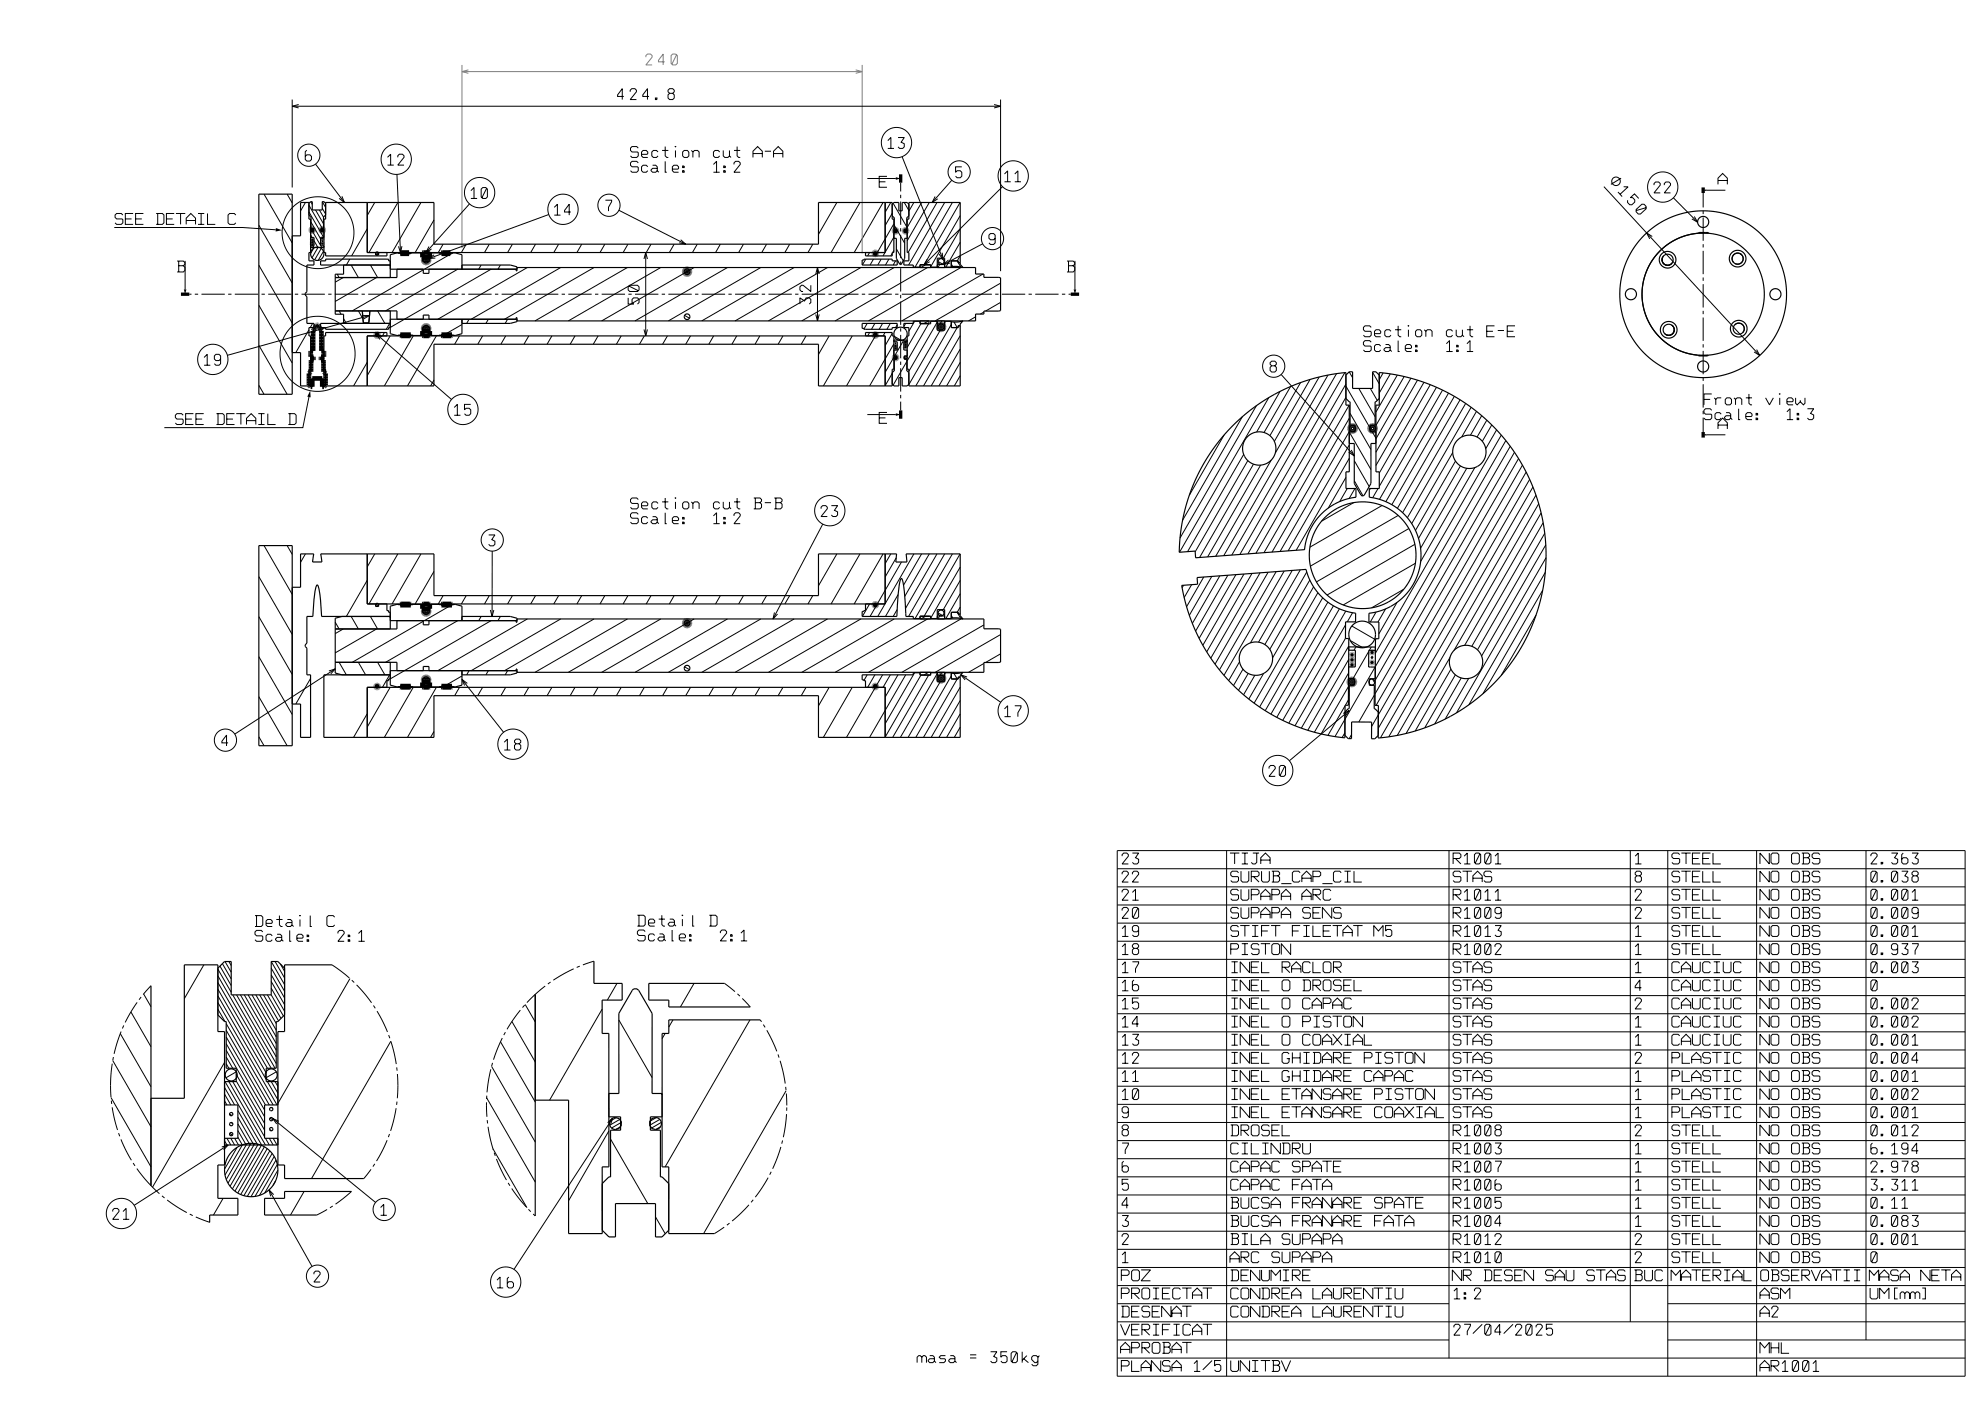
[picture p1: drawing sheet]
<svg xmlns="http://www.w3.org/2000/svg" width="594mm" height="420mm" viewBox="0 0 594 420" stroke-linecap="round" stroke-linejoin="round" font-family="sans-serif">
<g fill="none" stroke="#000" stroke-width=".3">
<path d="M87.6 29.8v26.4M87.6 31.8h212.4M89.6 31.3l-2 .5 2 .6M187.1 28.9h-1.9v-.5l1.4-1.8v3.2M189 27.5v-.5l.4-.4h1l.4 .4v.5l-1.8 2.3h1.8M194.6 28.9h-1.9v-.5l1.4-1.8v3.2M196.5 29.4h.5v.4h-.5zM200.8 28l-.5-.5v-.5l.5-.4h.9l.5 .4v.5l-.5 .5 .5 .4v1l-.5 .4h-.9l-.5-.4v-1l.5-.4h.9M298.1 31.3l1.9 .5-1.9 .6M300 29.8v51.5M79.2 58.2l8.4 14.6M86.1 58.2l1.5 2.6"/>
<path d="M92 45l-.5 .5v2.3l.5 .5h.9l.5-.5v-.9l-.5-.5h-.9l-.5 .5M94.6 49.2l8.7 11.5M102.5 58.8l.8 1.9-1.6-1.2M116.2 47.2l.9-1v3.3M116.2 49.5h1.9M119 52.3l1.1 23.4M119.3 47.2v-.5l.4-.5h1l.4 .5v.5l-1.8 2.3h1.8M141.2 57.2l.9-1v3.3M141.2 59.5h1.9M144.7 56.2h1l.4 .5v2.3l-.4 .5h-1l-.4-.5v-2.3zM145.9 56.5l-1.4 2.8M191.4 44.4l-.5-.5h-1.4l-.4 .5v.7l.4 .5h1.7l.2 .2v.9l-.5 .5h-1.4l-.4-.5"/>
<path d="M191.4 48.8l-.5-.4h-1.4l-.4 .4v.7l.4 .5h1.7l.2 .2v1l-.5 .4h-1.4l-.4-.4M192.4 46.3h1.6l.2-.7-.4-.5h-1l-.4 .5v1.1l.4 .5h1.4M194.2 50l-.4-.5h-1l-.4 .5v1.2l.4 .4h1l.4-.4M195.7 49.5h.9l.5 .5v1.2l.4 .4M197.1 50.5h-1.4l-.5 .4 .5 .7h.9l.5-.4M197.3 45.6l-.5-.5h-.9l-.5 .5v1.1l.5 .5h.9l.5-.5M198.5 45.1h1.9M199.5 43.9v2.8l.4 .5h.5M199.5 48.4v3.2h.4M201.6 50.7h1.6l.3-.7-.5-.5h-.9l-.5 .5v1.2l.5 .4h1.4M202.4 43.9h.2zM202.5 45.1v2.1"/>
<path d="M204.7 45.6l.5-.5h.9l.5 .5v1.1l-.5 .5h-.9l-.5-.5zM204.7 49.8h.5v.4h-.5zM204.7 51.2h.5v.4h-.5zM207.3 45.1l.5 .5v1.6M207.8 45.6l.4-.5h1l.4 .5v1.6M213.9 49.3l1-.9v3.2M213.9 51.6h1.9M215.8 45.6l-.5-.5h-.9l-.5 .5v1.1l.5 .5h.9l.5-.5M216.9 45.1v1.6l.4 .5h1l.4-.5v-1.6M217 49.8h.5v.4h-.5zM217 51.2h.5v.4h-.5zM218.7 46.7l.5 .5"/>
<path d="M220.1 49.3v-.5l.5-.4h.9l.5 .4v.5l-1.9 2.3h1.9M220.1 45.1h1.9M221 43.9v2.8l.5 .5h.5M225.8 47.2v-1.9l1.4-1.4 1.4 1.4v1.9M225.8 46h2.8M229.3 45.3h1.9M231.9 47.2v-1.9l1.4-1.4 1.4 1.4v1.9M231.9 46h2.8M260.1 53.5h8.5M263.6 54.5h1.9M266 52.9h-2.4v3.2h2.4M266.2 42.2l.9-1v3.3"/>
<path d="M266.2 44.5h1.9M269.3 41.2h1.8l-.9 1.4 .9 .5v.9l-.4 .5h-1l-.4-.5M270.1 54.8v2.6M270.1 58.4v1M270.5 47l12.3 30.7M280.4 58.9l-.9 1.8 1.7-1.1M285.4 54l-5.9 6.7M288.4 50h-1.9v1.7l.5-.5h.9l.5 .5v1.1l-.5 .5h-.9l-.5-.5M300.6 56l-23.6 23.5M301.2 52.2l.9-1v3.3M301.2 54.5h1.9M304.3 52.2l.9-1v3.3"/>
<path d="M304.3 54.5h1.8M480.9 56l46.7 50.6M485.1 57.6l1.3 1.3M486.1 53.4l-3.1 1.9M486.9 56h1.3l-2.4 2.2M491.4 59.5l-1.3-1.4-1.2 1.1 .7 .1 .6 .6v.7l-.9 .8h-.7l-.6-.7v-.7M496 55.5v-.5l.4-.4h1l.4 .4v.5l-1.8 2.3h1.8M499 55.5v-.5l.5-.4h.9l.5 .4v.5l-1.9 2.3h1.9M501.8 59.3l7.2 7.3M510.7 57.9v4.3M511.7 57h5.7M515.1 55.3v-1.9l1.4-1.4 1.4 1.4v1.9"/>
<path d="M515.1 54.1h2.8M34.3 68.2h38.4l10 .7M36.8 64.5l-.4-.5h-1.4l-.5 .5v.7l.5 .4h1.6l.2 .3v.9l-.4 .5h-1.4l-.5-.5M37.6 65.6h1.8M39.9 64h-2.3v3.3h2.3M40.7 65.6h1.8M43 64h-2.3v3.3h2.3M46.8 64h1.9l.5 .5v2.3l-.5 .5h-1.9M47.3 64v3.3M49.9 65.6h1.9M52.2 64h-2.3v3.3h2.3M52.8 64h2.7"/>
<path d="M53.1 78.3h1.9l.4 .4v.5l-.4 .5 .4 .4v1l-.4 .4h-1.9M53.6 78.3v3.2M53.6 79.7h1.4M54.1 64v3.3M55.5 78.2v8.6M55.8 67.3v-1.9l1.4-1.4 1.4 1.4v1.9M55.8 66.1h2.8M59.4 64h1.8M59.4 67.3h1.8M60.3 64v3.3M62.2 64v3.3h2.4M70.7 64.5l-.5-.5h-1.4l-.4 .5v2.3l.4 .5h1.4l.5-.5"/>
<path d="M77.6 67.5l10 17.3M77.6 79.5l10 17.3M91.6 60.7l-1.5 2.5M92.6 61.5l4 7M92.6 63.5l4.5 7.7M93.1 70.4l.5 .8M93.2 60.5l.4 .8M93.3 66.6l2.8 5M93.7 69.5l2.4 4.1M93.9 73.7l.3 .5M94.1 74.4l-1 1.6M94.1 72.1l1.2 2.1"/>
<path d="M94.6 63l2.4 4.1M95.4 74.1l-1.9 3.2M95.8 63l1.2 2.1M96.2 73.7l.3 .5M96.3 74.5l-2 3.4M96.5 72.2l.2 .1M96.6 60.5l1 1.7M96.6 62.5l1 1.7M97 75.3l-1.6 2.8M104.9 77.7l-1 1.8M105.3 79.5l2.2 3.7M110.1 68.6l-4.7 8.1"/>
<path d="M111.1 79.5l2.1 3.7M112.4 60.7l-2.3 3.9M112.7 75.7l.8 .5M116.8 79.5l.2 .3M119.3 60.7l-8.7 15M120.5 73.8l-.4 1.9-.6-1.9M126.2 60.7l-8.6 15M128.6 73.9l-.9 1.8 1.7-1.1M130.1 66l-5.6 9.7M130.2 76.4l-1.7 1.1 2-.1M132.9 73.2l-1.5 2.5M135.3 76.1l-8 4.6"/>
<path d="M135.7 75.8l-.2 .1M139.8 73.2l-1.5 2.5M140.8 61.1l-13.1 14.6M144.3 79.5l-.8 1.2M146.7 73.2l-1.4 2.5M150 79.5l-.7 1.2M153.6 73.2l-1.4 2.5M160.6 73.2l-1.5 2.5M164.5 64.3l-36 13.2M166.2 62.2l.9-1v3.3M166.2 64.5h1.9M167.5 73.2l-1.4 2.5"/>
<path d="M171.1 63.6h-1.8v-.5l1.4-1.9v3.3M174.4 73.2l-1.4 2.5M181.4 73.2l-1.5 2.5M181.5 60h1.9v.5l-.9 1.6v1.2M185.6 63l20 10.2M188.3 73.2l-1.5 2.5M193.1 77.6l.5-1.9 .5 1.9M193.6 75.7v25M195.2 73.2l-1.4 2.5M202.1 73.2l-1.4 2.5M204.1 71.9l1.5 1.3-2-.4M209.1 73.2l-1.5 2.5"/>
<path d="M216 73.2l-1.4 2.5M222.9 73.2l-1.4 2.5M229.9 73.2l-1.5 2.5M236.8 73.2l-1.5 2.5M243.7 73.2l-1.4 2.5M250.9 60.7l-5.5 9.5M257.9 60.7l-8.7 15M259.6 77.7l-1 1.8M260.7 75.7l-.5 1M261.9 77.7l-1 1.8M262.6 76.5l-.1 .2M264.2 77.7l-1 1.8"/>
<path d="M264.8 60.7l-8.7 15M265.4 75.7l-.6 1M266.5 77.7l-1 1.8M267.1 60.7l-1.7 2.9M267.5 64l-2.1 3.6M267.5 76l-.4 .7M267.8 60.9l4.1 7.1M268 67.1l-5.1 8.8M268 75.1l-.3 .6M268 71.1l-2.6 4.5M268.1 67.5l.7 1.2M268.5 78.2l-.7 1.3"/>
<path d="M268.8 74.6l2 3.6M268.9 68.8l2.4 4.1M270.1 60.4v7M270.1 68.4v1M270.1 70.4v7M270.1 78.4v1M271.1 60.7l1.4 2.4M274 60.7l-1.5 2.6M276.3 60.7l-4.3 7.5M277.4 79.5l-1.3 .7M278 77.7l-1 1.8 1.8-1M278.6 60.7l-6.6 11.5"/>
<path d="M281 60.7l-8.7 15M281.3 78.4l1.3 .8M281.8 79.3l-.6 .9M282.5 75.8l.3 1.9-1.2-1.6M283.3 60.7l-10.9 18.8M284.4 77.9l-1.5 1.4 2-.5M285.2 79.1l.5 .8M285.6 60.7l-11.2 19.4M287.3 78.8l.8 1.2M287.9 60.7l-10.8 18.6M287.9 76.6l-.9 1.6 .3 .5M287.9 64.6l-8.9 15.4"/>
<path d="M287.9 72.6l-4.3 7.5M287.9 68.6l-5 8.8M294.7 73.1l-11.8 6.2M298.4 71.4l-.5 .5h-.9l-.5-.5v-.9l.5-.5h.9l.5 .5v2.3l-.5 .5h-.9l-.5-.5M319.9 78.3h1.9l.5 .4v.5l-.5 .5 .5 .4v1l-.5 .4h-1.9M320.4 78.3v3.2M320.4 79.7h1.4M322.3 78.2v8.6M490.6 62.8l1.7-1.6h.7l.6 .7v.7l-1.7 1.6-.7-.1-.6-.6zM493.6 62.3l-3 .8M495.4 70.9l-1.7-1.1 1 1.8M508 64.9l1 1.7-1.7-1"/>
<path d="M510.7 63.2v1M510.7 65.2v7M510.7 73.2v1M510.7 75.2v7M56.8 88.2h.6M58.4 88.2h1M60.4 88.2h7M68.4 88.2h1M70.4 88.2h7M77.6 91.5l10 17.3M78.4 88.2h1M80.4 88.2h7"/>
<path d="M88.4 88.2h1M90.4 88.2h7M92.6 98.9l-3.9 6.8M93.7 97l-.7 1.2M98.4 88.2h1M100.4 88.2h7M101.1 82.2l.6 1M101.7 93.2l.6 1M102.9 83.2l-2.4 1.4M103 95.5l.9 1.5M107.5 93.2l1.3 2.4M108.4 88.2h1"/>
<path d="M108.8 94.6h2l-1.7 1M109 96.7l.1 .1M110.4 88.2h7M110.8 94.6l-42.6 11.9M112.9 83.2l-12.4 7.2M113.2 93.2l2.2 3.8M115.3 99.7l-.6 1M116.8 97l-1 1.7M118.4 88.2h1M120.4 88.2h7M126.9 80.9l-21.3 12.3M128.4 88.2h1"/>
<path d="M130.4 88.2h7M137.3 80.7l-21.7 12.5M138.4 88.2h1M138.5 97.3l-5.2 3M140.4 88.2h7M140.7 95.7l-.8 1.3M146.4 95.7l-.7 1.3M147.3 80.7l-30.3 17.5M148.4 88.2h1M150.4 88.2h7M152.2 95.7l-.7 1.3M158.1 80.2l-26.8 15.5"/>
<path d="M158.4 88.2h1M160.4 88.2h7M168.1 80.2l-26.8 15.5M168.4 88.2h1M170.4 88.2h7M178.1 80.2l-26.8 15.5M178.4 88.2h1M180.4 88.2h7M188.1 80.2l-27.7 16M188.4 89.3v1.9h1.6l-.5-.5v-.9l.5-.5h1.2l.4 .5v.9l-.4 .5M188.4 88.2h1M188.6 85.8l2.8 1.4"/>
<path d="M188.8 85.5h2.4l.4 .5v.9l-.4 .5h-2.4l-.4-.5v-.9zM190.4 88.2h7M193.1 98.8l.5 1.9 .5-1.9M198.1 80.2l-27.7 16M198.4 88.2h1M200.4 88.2h7M205.3 94.6l1.4 .8M208.1 80.2l-27.7 16M208.4 88.2h1M210.4 88.2h7M218.1 80.2l-27.7 16M218.4 88.2h1"/>
<path d="M220.4 88.2h7M228.1 80.2l-27.7 16M228.4 88.2h1M230.4 88.2h7M238.1 80.2l-27.7 16M238.4 88.2h1M239.9 91.2v-1.9l1.4 .9 .4-.9h1l.4 .5v.9l-.4 .5M240.4 88.2h7M243.1 85.5v1.9l-2.3-1.9h-.5l-.4 .5v.9l.4 .5h.5M244.6 82.1l.5-1.9 .5 1.9M244.6 94.3l.5 1.9 .5-1.9M245.1 80.2v16"/>
<path d="M248.1 80.2l-27.7 16M248.4 88.2h1M250.4 88.2h7M258.1 80.2l-27.7 16M258.4 88.2h1M260 97l-1 1.7M260.4 88.2h7M260.8 99.7l-.6 1M262.3 97l-1 1.7M263.1 99.7l-.2 .3M264.6 97l-1 1.7M265.4 99.7l-.6 1"/>
<path d="M267 97l-1.1 1.7M267.5 100l-2.1 3.6M268.1 80.2l-27.7 16M268.4 88.2h1M269 97.4l-.5 .8M270.1 80.4v7M270.1 88.4v1M270.1 90.4v7M270.1 98.4v1M270.4 88.2h7M271.6 97l-.6 .9M274.2 96.3l-1.7 3"/>
<path d="M276.1 97.1l-4.1 7.1M278.1 80.2l-27.7 16M278.4 96.2l-1.3 .8M278.4 88.2h1M278.4 97.1l-6.4 11.1M280.4 88.2h7M281 96.5l-8.5 14.8M281.9 99l-9.4 16.3M282.4 96.2l-.5 .9M283.5 96.3l-.3 .4M285.2 97.3l-10.6 18.4M286.1 96.5l.9 1.7-10.1 17.5"/>
<path d="M287.3 97.7h.1M288.1 80.2l-27.7 16M288.2 96.3l.2 .3M288.4 88.2h1M290.4 88.2h7M292.5 95l-2.1 1.2M294.7 82.2l-24.3 14M295 93.5l-1 .7M298.4 88.2h1M300 90.7l-4.5 2.6M300 84.9l-19.6 11.3M300.4 88.2h7"/>
<path d="M308.4 88.2h1M310.4 88.2h7M318.4 88.2h1M320.4 88.2h.7M411.2 98.1l-.5-.4h-1.4l-.5 .4v.8l.5 .4h1.6l.3 .3v.9l-.5 .5h-1.4l-.5-.5M417.1 99.3l-.5-.4h-.9l-.5 .4v1.2l.5 .5h.9l.5-.5M418.3 98.9h1.9M419.2 97.7v2.8l.5 .5h.5M422.2 97.7h.2zM422.3 98.9v2.1M424.5 99.3l.4-.4h1l.4 .4v1.2l-.4 .5h-1l-.4-.5zM427.1 98.9l.4 .4v1.7"/>
<path d="M427.5 99.3l.5-.4h.9l.5 .4v1.7M435.6 99.3l-.5-.4h-.9l-.5 .4v1.2l.5 .5h.9l.5-.5M436.6 98.9v1.6l.5 .5h.9l.5-.5v-1.6M439.9 98.9h1.8M440.8 97.7v2.8l.5 .5h.4M445.8 99.3h1.9M448.1 97.7h-2.3v3.3h2.3M449.1 99.1h1.9M451.9 99.3h1.9M454.3 97.7h-2.4v3.3h2.4M510.7 83.2v1M510.7 85.2v7"/>
<path d="M510.7 93.2v1M510.7 95.2v7M61.2 107.2l.9-1v3.3M61.2 109.5h1.9M66.1 107.6l-.4 .5h-1l-.4-.5v-.9l.4-.5h1l.4 .5v2.3l-.4 .5h-1l-.4-.5M77.6 103.5l8.5 14.7M77.6 115.5l1.6 2.7M92.6 119l-1.8 9.2h-41.5M93.7 107l-.5 .3M97.1 107.4l-.8 .4M110.1 108.6l-4.1 7.1M112.8 100.1l22.6 19.7"/>
<path d="M114.6 101l-1.8-.9 1.1 1.7M117 100.7l-6.9 11.9M123.9 100.7l-8.6 15M130.1 114l-1 1.7M130.8 100.7l-8.6 15M137.8 100.7l-1.5 2.5M144.7 100.7l-1.4 2.5M151.6 100.7l-1.4 2.5M158.6 100.7l-1.5 2.5M165.5 100.7l-1.5 2.5M172.4 100.7l-1.4 2.5M179.3 100.7l-1.4 2.5"/>
<path d="M186.3 100.7l-1.5 2.5M193.2 100.7l-1.4 2.5M200.1 100.7l-1.4 2.5M207.1 100.7l-1.5 2.5M214 100.7l-1.5 2.5M220.9 100.7l-1.4 2.5M227.8 100.7l-1.4 2.5M234.8 100.7l-1.5 2.5M241.7 100.7l-1.5 2.5M248.6 100.7l-3.2 5.5M255.5 100.7l-8.6 15M262.5 100.7l-8.7 15"/>
<path d="M267.5 112l-2.1 3.6M268 103.1l-7.3 12.6M268 107.1l-2.6 4.5M268.2 100.9l2.1 1.2M268.6 103l-.1 .1M270.1 100.4v7M270.1 108.4v1M270.1 110.4v7M270.1 118.4v1M271 102l-2.7 4.7M271.2 106.9l.5 .7M271.9 108.4l-4.1 7.1"/>
<path d="M287.9 112.6l-1.8 3.1M287.9 108.6l-4.1 7.1M287.9 104.6l-6.4 11.1M287.9 100.6l-8.7 15.1M380.4 119.2l-26.7 46.4M381.3 109.7l-.5-.5v-.5l.5-.4h.9l.5 .4v.5l-.5 .5 .5 .4v1l-.5 .4h-.9l-.5-.4v-1l.5-.4h.9M383.8 117.3l-7 12.2M384.1 112.3l22 24.4M387 115.9l-8 13.8M390 114.7l-9.2 15.9M392.8 113.8l-10.7 18.5M395.6 113l-13.2 22.8"/>
<path d="M398.2 112.4l-31.3 54.2M400.8 112l-31.4 54.4M403.2 111.7l-31.4 54.5M403.6 115.8l7.2 12.5M403.6 119.1l-27 46.8M403.6 115.1l-29.4 50.9M404.6 111.5l1 1.7M407.4 116.5l4.9 8.4M410.9 116.5l2.1 3.6M411.2 102.6l-.5-.5h-1.4l-.5 .5v.7l.5 .5h1.6l.3 .2v.9l-.5 .5h-1.4l-.5-.5M411.6 111.6l2 3.5M412.1 100h1.7l.2-.7-.5-.4h-.9l-.5 .4v1.2l.5 .5h1.4"/>
<path d="M414 103.8l-.5-.5h-.9l-.5 .5v1.1l.5 .5h.9l.5-.5M414.7 111.8l-1.1 2M415.4 103.3h1l.4 .5v1.1l.5 .5M416.8 104.2h-1.4l-.4 .5 .4 .7h1l.4-.5M416.9 112.1l-3.3 5.7M419 112.4l-6.4 11.1M419.2 102.1v3.3h.5M421 112.9l-8.4 14.7M421.4 104.5h1.6l.2-.7-.4-.5h-1l-.4 .5v1.1l.4 .5h1.4M423.1 113.4l-10.5 18.1M424.5 103.5h.4v.5h-.4zM424.5 104.9h.4v.5h-.4z"/>
<path d="M425 114l-12.4 21.5M427 114.6l-14.4 24.9M428.9 115.3l-15.3 26.5M430.7 116.1l-17.1 29.7M432.5 116.9l-18.9 32.8M433.7 103l.9-.9v3.3M433.7 105.4h1.9M434.3 117.9l-18.8 32.5M436.1 118.8l-18.8 32.5M436.8 103.5h.4v.5h-.4zM436.8 104.9h.4v.5h-.4zM437.8 119.9l-18.8 32.5"/>
<path d="M438.5 100.5l.5 .5M439.9 103l.9-.9v3.3M439.9 105.4h1.8M510.7 103.2v1M510.7 105.2v7M510.7 113.2v1M510.7 115.2v7M510.9 119.7h1.9M513.3 118.1h-2.4v3.3M514 119.3l.5 .4 .4-.4h1.2M514.5 119.7v1.7M517.3 119.7l.5-.4h.9l.5 .4v1.2l-.5 .5h-.9l-.5-.5z"/>
<path d="M519.9 119.3l.5 .4v1.7M520.4 119.7l.5-.4h.9l.5 .4v1.7M523.5 119.3h1.8M524.4 118.1v2.8l.5 .5h.4M526.7 104.8l.9 1.8-1.6-1.1M529.4 119.3l1.2 2.1 1.1-2.1M533.6 118.1h.1zM533.7 119.3v2.1M538.4 119.3v1.6l.5 .5 .9-1v-.4M541.2 119.3v1.6l-.5 .5-.9-1M54.9 124.5l-.5-.5h-1.3l-.5 .5v.7l.5 .4h1.6l.2 .3v.9l-.5 .5h-1.3l-.5-.5M55.7 125.6h1.8"/>
<path d="M58 124h-2.3v3.3h2.3M58.7 125.6h1.9M61.1 124h-2.4v3.3h2.4M64.9 124h1.9l.4 .5v2.3l-.4 .5h-1.9M65.4 124v3.3M68 125.6h1.8M70.3 124h-2.3v3.3h2.3M70.8 124h2.8M72.2 124v3.3M73.9 127.3v-1.9l1.4-1.4 1.4 1.4v1.9M73.9 126.1h2.8M77.5 124h1.8"/>
<path d="M77.5 127.3h1.8M78.4 124v3.3M80.3 124v3.3h2.3M86.5 124h1.8l.5 .5v2.3l-.5 .5h-1.8M86.9 124v3.3M136.2 122.2l.9-1v3.3M136.2 124.5h1.9M141.1 121.2h-1.8v1.7l.4-.5h1l.4 .5v1.1l-.4 .5h-1l-.4-.5M260.1 124.3h8.5M263.6 125.3h1.9M266 123.6h-2.4v3.3h2.4M270.1 120.4v2.6"/>
<path d="M367 130.4l-10.4 18.1M372.5 124.9l-17.9 31.1M372.9 136.2l-16.8 29.2M374.2 138.1l-15.8 27.3M375.9 139.1l-16.2 28M376.7 121.6l-22.9 39.7M378 139.4l-15.9 27.5M381.2 137.9l-16.7 28.9M404.5 121.5l-25.5 44.2M404.6 129.5l6.5 11.3M404.6 125.4l-23.2 40.1M404.6 137.4l-15.9 27.6"/>
<path d="M404.6 133.4l-18.4 31.7M404.6 129.4l-20.8 35.9M404.8 123.9l6.3 10.9M405.2 134.9l.9 1.8-1.7-1.1M406.1 138.1l4.5 7.8M411.5 129.5l1.1 1.9M435.6 135.7l-12.3 21.3M436.4 138.2l-12 20.8M437.9 139.7l-12.6 21.7M439.5 120.9l-18.9 32.8M441.1 122.1l-19.1 33.1M442.7 123.3l-4.4 7.7"/>
<path d="M444.3 124.6l-3.4 5.9M445.8 126l-2.9 5M447.3 127.4l-2.8 4.9M448.8 128.9l-3.3 5.6M450.2 130.4l-37.8 65.4M451.5 132.1l-39.1 67.8M452.8 133.8l-40.4 70.1M454.1 135.6l-41.8 72.4M455.3 137.5l-42.7 74M456.5 139.5l-45.2 78.3M510.7 123.2v1M510.7 125.2v4.3"/>
<path d="M511.7 130.4h5.7M513.3 123l-.5-.5h-1.4l-.5 .5v.7l.5 .5h1.6l.3 .2v.9l-.5 .5h-1.4l-.5-.5M515.1 128.6v-1.9l1.4-1.4 1.4 1.4v1.9M515.1 127.4h2.8M516.1 124.2l-.5-.5h-.9l-.5 .5v1.1l.5 .5h.9l.5-.5M517.6 123.7h.9l.5 .5v1.1l.4 .5M519 124.6h-1.4l-.5 .5 .5 .7h.9l.5-.5M521.3 122.5v3.3h.5M523.5 124.9h1.6l.2-.7-.4-.5h-1l-.4 .5v1.1l.4 .5h1.4M526.6 123.9h.4v.5h-.4zM526.6 125.3h.4v.5h-.4zM535.8 120.4h1.6l.3-.7-.5-.4h-.9l-.5 .4v1.2l.5 .5h1.4"/>
<path d="M535.8 123.5l.9-1v3.3M535.8 125.8h1.9M538.9 123.9h.4v.5h-.4zM538.9 125.3h.4v.5h-.4zM542 122.5h1.8l-.9 1.4 .9 .5v.9l-.4 .5h-1l-.4-.5M191.4 149.8l-.5-.5h-1.4l-.4 .5v.7l.4 .4h1.7l.2 .3v.9l-.5 .5h-1.4l-.4-.5M191.4 154.2l-.5-.5h-1.4l-.4 .5v.7l.4 .5h1.7l.2 .2v.9l-.5 .5h-1.4l-.4-.5M192.4 151.6h1.6l.2-.7-.4-.4h-1l-.4 .4v1.2l.4 .5h1.4M194.2 155.4l-.4-.5h-1l-.4 .5v1.1l.4 .5h1l.4-.5M195.7 154.9h.9l.5 .5v1.1l.4 .5M197.1 155.8h-1.4l-.5 .5 .5 .7h.9l.5-.5M197.3 150.9l-.5-.4h-.9l-.5 .4v1.2l.5 .5h.9l.5-.5"/>
<path d="M198.5 150.5h1.9M199.5 149.3v2.8l.4 .5h.5M199.5 153.7v3.3h.4M201.6 156.1h1.6l.3-.7-.5-.5h-.9l-.5 .5v1.1l.5 .5h1.4M202.5 149.2v.2zM202.5 150.5v2.1M204.7 155.1h.5v.5h-.5zM204.7 156.5h.5v.5h-.5zM205.2 150.5h.9l.5 .4v1.2l-.5 .5h-.9l-.5-.5v-1.2zM207.3 150.5l.5 .4v1.7M207.8 150.9l.4-.4h1l.4 .4v1.7M213.9 154.7l1-1v3.3"/>
<path d="M213.9 157h1.9M215.8 150.9l-.5-.4h-.9l-.5 .4v1.2l.5 .5h.9l.5-.5M216.9 150.5v1.6l.4 .5h1l.4-.5v-1.6M217 155.1h.5v.5h-.5zM217 156.5h.5v.5h-.5zM218.7 152.1l.5 .5M220.1 154.7v-.5l.5-.5h.9l.5 .5v.5l-1.9 2.3h1.9M220.1 150.5h1.9M221 149.3v2.8l.5 .5h.5M226 149.3h1.9l.4 .5v.4l-.4 .5 .4 .5v.9l-.4 .5h-1.9M226.5 149.3v3.3M226.5 150.7h1.4"/>
<path d="M229.3 150.7h1.9M232.2 149.3h1.8l.5 .5v.4l-.5 .5 .5 .5v.9l-.5 .5h-1.8M232.6 149.3v3.3M232.6 150.7h1.4M246.2 152.5v-.4l.5-.5h.9l.5 .5v.4l-1.9 2.3h1.9M246.7 157.1l-14.9 28.5M249.3 151.6h1.8l-.9 1.4 .9 .5v.9l-.4 .4h-1l-.4-.4M403.6 143.1l-5.3 9.2M404 146.5l-2.3 3.9M404.6 141.4l-.1 .1M405.9 150.7l-9.6 5.5M406.1 144.1l2.6 4.6"/>
<path d="M406.3 146.5l-1.7 2.9M410.9 146.5l-.3 .5M413.2 146.5l-1.6 2.7M414.4 151.5l-21.6 12.5M419.2 154.5l-26.3 15.2M422.4 158.5l-27.7 16M439.8 140.4l-13.8 24M442.2 140.2l-16.2 28.1M457.6 141.5l-44.3 76.8M458.7 143.7l-44.8 77.5M459.6 146l-43.2 74.9M460.6 148.4l-41.6 72.1"/>
<path d="M461.4 151l-25.4 44M462.1 153.8l-22.9 39.7M462.7 156.7l-21.4 37.1M463.2 159.9l-20.2 34.9M77.6 172.9l10 17.3M79.2 163.6l8.4 14.6M86.1 163.6l1.5 2.6M91.6 166.1l-1.5 2.5M110.1 174l-6.2 10.8M112.4 166.1l-2.3 3.9M119.3 166.1l-8.7 15M126.2 166.1l-8.6 15"/>
<path d="M130.1 171.3l-5.6 9.8M132.9 178.6l-1.5 2.5M139.8 178.6l-1.5 2.5M146.5 160.4h1.9l-.9 1.4 .9 .4v1l-.5 .4h-.9l-.5-.4M146.7 178.6l-1.4 2.5M147.6 165.2v19.6M153.6 178.6l-1.4 2.5M160.6 178.6l-1.5 2.5M167.5 178.6l-1.4 2.5M174.4 178.6l-1.4 2.5M181.4 178.6l-1.5 2.5M188.3 178.6l-1.5 2.5"/>
<path d="M195.2 178.6l-1.4 2.5M202.1 178.6l-1.4 2.5M209.1 178.6l-1.5 2.5M216 178.6l-1.4 2.5M222.9 178.6l-1.4 2.5M229.9 178.6l-1.5 2.5M236.8 178.6l-1.5 2.5M243.7 178.6l-1.4 2.5M250.9 166.1l-5.5 9.5M257.9 166.1l-8.7 15M264.8 166.1l-8.7 15M267.1 166.1l-1.7 2.9"/>
<path d="M268.7 167.2l-3.3 5.8M269.3 178.2l-3.8 6.6M270.3 168.5l-7.4 12.8M271.7 166.1h.1M274 166.1l-8.6 14.9M276.3 166.1l-5.4 9.3M278.6 166.1l-7.3 12.7M281 166.1l-9.5 16.3M283.3 166.1l-10.9 18.7M285.6 166.1l-11.2 19.3M287.9 166.1l-10.8 18.6M287.9 174l-5 8.8"/>
<path d="M287.9 178l-4.3 7.4M287.9 170l-8.9 15.4M354.9 175.5l-.4 .7M357.3 175.3l-2.2 3.8M360.9 173l-5.1 8.9M363.3 172.8l-6.7 11.7M365.8 172.6l-8.3 14.3M368.2 172.4l-9.7 16.8M370.6 172.3l-11 19.1M373 172.1l-12.3 21.3M375.4 171.9l-13.6 23.5M377.8 171.7l-14.7 25.6"/>
<path d="M380.2 171.5l-15.9 27.6M382.7 171.4l-17 29.4M385.1 171.2l-18.1 31.3M387.5 171l-12.6 21.7M389.9 170.8l-12.5 21.7M391.2 164.6l-.1 .2M391.8 171.5l-12.5 21.7M392.7 173.9l-12 20.8M393.9 175.9l-12.3 21.3M395.2 177.7l-19.1 33.1M396.6 179.2l-18.9 32.8M420.9 176.7l-9.6 5.5"/>
<path d="M424.2 163.2l-26.3 15.2M424.4 168.9l-21.6 12.5M462.6 176.9l-17.9 31.1M463.3 171.6l-22.9 39.7M463.5 163.3l-19.2 33.4M463.6 167.2l-26.9 46.5M77.6 184.9l10 17.3M77.6 196.9l10 17.3M100.5 186.5l1.2 2.1M101.7 198.6l2.2 3.7M102.9 188.6l-2.4 1.3M105.3 184.8l2.2 3.8"/>
<path d="M107.5 198.6l2.1 3.7M111.1 184.8l2.1 3.8M112.7 181.1l.8 .4M112.9 188.6l-12.4 7.1M113.2 198.6l2.2 3.7M116.8 184.8l.2 .3M126.9 186.3l-21.3 12.3M135.3 181.4l-8 4.7M135.7 181.2l-.2 .1M137.3 186.1l-21.7 12.5M144.3 184.8l-.8 1.3M147 182.9l.6 1.9 .5-1.9"/>
<path d="M147.3 186.1l-30.3 17.4M150 184.8l-.7 1.3M158.1 185.6l-26.8 15.5M168.1 185.6l-26.8 15.5M178.1 185.6l-26.8 15.5M188.1 185.6l-27.7 16M198.1 185.6l-27.7 16M205.3 199.9l1.4 .9M208.1 185.6l-27.7 16M218.1 185.6l-27.7 16M228.1 185.6l-27.7 16M232.2 183.6l-.4 2 1.3-1.5"/>
<path d="M238.1 185.6l-27.7 16M248.1 185.6l-27.7 16M258.1 185.6l-27.7 16M260.7 181.1l-2.1 3.7M262.6 181.8l-1.7 3M265.4 181.1l-2.2 3.7M268.1 185.6l-27.7 16M269 182.7l-1.2 2.1M277.4 184.8l-1.3 .8M278.1 185.6l-27.7 16M281.3 183.8l1.3 .7M281.8 184.6l-.6 1"/>
<path d="M285.2 184.5l.5 .8M287.9 182l-.9 1.6 1.1 1.8M288.1 185.6l-27.7 16M295 198.9l-4.6 2.7M295 187.3l-24.6 14.3M300 196l-4.5 2.6M300 190.2l-19.6 11.4M371.7 198.4l-3.3 5.6M398.2 180.5l-18.8 32.6M399.8 181.6l-18.7 32.5M401.6 182.5l-18.8 32.5M403.4 191.4l-15.1 26.2"/>
<path d="M403.5 187.3l-17.1 29.5M403.5 183.2l-18.9 32.8M404.4 197.7l-12.3 21.2M404.4 193.7l-14.2 24.6M404.9 192l3.7 2.2M405.3 187.7l6.9 3.9M405.6 183.7l-1.6 2.7M406.5 186.1l-.2 .3M406.6 193.9l-.6 1M410.4 195.3l-4.7 8.1M411.2 194l-.6 1M411.6 197l-.4 .3"/>
<path d="M412.3 200l-12 20.8M412.6 183.5l-1.7 3M412.6 191.5l-.2 .3M415.5 182.5l-2.3 4M418.9 180.6l-5.5 9.4M434.8 197.1l-13.2 22.8M460.6 184.4l-10.5 18.1M77.6 208.9l8.5 14.7M93.1 203.4l-4.4 7.7M98.6 201.2l1.9-.7-1.3 1.5M100.5 200.5l-30.1 19.6M110.1 213.9l-4.1 7.2"/>
<path d="M116.8 202.3l-2.1 3.8M117 206.1l-6.9 11.8M123.9 206.1l-8.6 15M130.1 219.3l-1 1.8M130.8 206.1l-8.6 15M137.8 206.1l-1.5 2.5M138.5 202.6l-5.2 3.1M138.5 203.7l12.5 15.8M140.1 204.9l-1.6-1.2 .8 1.8M140.7 201.1l-.8 1.2M144.7 206.1l-1.4 2.5M146.4 201.1l-.7 1.2"/>
<path d="M151.6 206.1l-1.4 2.5M152.2 201.1l-.7 1.2M158.6 206.1l-1.5 2.5M165.5 206.1l-1.5 2.5M172.4 206.1l-1.4 2.5M179.3 206.1l-1.4 2.5M186.3 206.1l-1.5 2.5M193.2 206.1l-1.4 2.5M200.1 206.1l-1.4 2.5M207.1 206.1l-1.5 2.5M214 206.1l-1.5 2.5M220.9 206.1l-1.4 2.5"/>
<path d="M227.8 206.1l-1.4 2.5M234.8 206.1l-1.5 2.5M241.7 206.1l-1.5 2.5M248.6 206.1l-3.2 5.5M255.5 206.1l-8.6 15M260 202.3l-1 1.7M262.3 202.3l-2.1 3.8M262.5 206.1l-8.7 15M264.6 202.3l-1.7 3M267 202.3l-2.2 3.8M269.3 202.3l-3.9 6.7M271.6 202.3l-10.9 18.8"/>
<path d="M274.2 201.7l-8.8 15.3M276.1 202.4l-10.7 18.6M278.4 201.6l-1.3 .7M278.4 202.4l-10.7 18.7M281 201.9l-11 19.2M281.9 204.4l-9.6 16.7M282.4 201.6l-.5 .9M283.5 201.7l-.3 .4M285.2 202.6l-10.6 18.5M286.1 201.9l.9 1.7-10.1 17.5M287.3 203h.1M287.9 218l-1.8 3.1"/>
<path d="M287.9 214l-4.1 7.1M287.9 210l-6.4 11.1M287.9 206l-8.7 15.1M288.1 202.3l12 8.2M288.2 201.7l.2 .3M290 203l-1.9-.7 1.3 1.5M301.2 212.5l.9-.9v3.2M301.2 214.8h1.9M304.3 211.6h1.8v.5l-.9 1.6v1.1M372.7 200.6l-2.8 4.9M374.3 201.9l-2.9 5M376.3 202.4l-3.4 5.9"/>
<path d="M378.9 201.9l-4.4 7.7M402.7 213.9l1.9-.9-1.2 1.7M403.3 219.7l-.9 1.4M403.3 211.6l-5.1 8.9M404.3 209.8l-.9 1.6M404.3 205.8l-8.2 14.2M404.4 201.8l-10.3 17.7M404.6 213l-18 15.1M411.6 203.6l.6 1.1M412.1 208.4l-4.7 8M435.1 200.6l-10.7 18.5M436.4 202.3l-9.2 15.9"/>
<path d="M438.2 203.2l-8 13.8M440.4 203.4l-7 12.2M68.4 222.7h-1.9v-.5l1.4-1.8v3.2M77.6 220.9l1.6 2.7M151.2 222.5l.9-.9v3.2M151.2 224.8h1.9M154.7 223l-.4-.5v-.5l.4-.4h1l.4 .4v.5l-.4 .5 .4 .4v1l-.4 .4h-1l-.4-.4v-1l.4-.4h1M380.5 230.4v-.5l.5-.4h.9l.5 .4v.5l-1.9 2.3h1.9M383.6 229.9l.5-.4h.9l.5 .4v2.4l-.5 .4h-.9l-.5-.4zM385.2 229.7l-1.4 2.8M405.3 220.2l-.7 1.2M335 255h254.2v157.6h-254.2z"/>
<path d="M336.5 256.7v-.5l.4-.5h1l.4 .5v.5l-1.8 2.3h1.8M339.5 255.7h1.9l-.9 1.4 .9 .5v.9l-.5 .5h-.9l-.5-.5M367.8 255v157.6M368.8 255.7h2.8M370.2 255.7v3.3M372.3 255.7h1.9M372.3 259h1.9M373.3 255.7v3.3M375.7 255.7h1.8M376.8 255.7v2.8l-.4 .5h-.7l-.5-.5M378 259v-1.9l1.4-1.4 1.4 1.4v1.9M378 257.8h2.8"/>
<path d="M434.5 255v152.1M435.7 257.4h1.9l.4-.5v-.7l-.4-.5h-1.9v3.3M436.4 257.4l1.6 1.6M439 256.7l1-1v3.3M439 259h1.9M442.6 255.7h.9l.5 .5v2.3l-.5 .5h-.9l-.5-.5v-2.3zM443.7 256l-1.4 2.8M445.7 255.7h.9l.5 .5v2.3l-.5 .5h-.9l-.5-.5v-2.3zM446.8 256l-1.4 2.8M448.3 256.7l.9-1v3.3M448.3 259h1.8M488.8 255v141.3"/>
<path d="M490.3 256.7l.9-1v3.3M490.3 259h1.9M500.1 255v157.6M503.6 256.2l-.4-.5h-1.4l-.5 .5v.7l.5 .5h1.6l.2 .2v.9l-.4 .5h-1.4l-.5-.5M504.2 255.7h2.8M505.6 255.7v3.3M507.5 257.4h1.8M509.8 255.7h-2.3v3.3h2.3M510.6 257.4h1.8M512.9 255.7h-2.3v3.3h2.3M513.6 255.7v3.3h2.4M526.7 255v157.6"/>
<path d="M530.5 255.7v3.3l-2.8-3.3v3.3M531.5 255.7h1.4l.5 .5v2.3l-.5 .5h-1.4l-.5-.5v-2.3zM537.7 255.7h1.4l.4 .5v2.3l-.4 .5h-1.4l-.5-.5v-2.3zM540.3 255.7h1.8l.5 .5v.5l-.5 .4 .5 .5v.9l-.5 .5h-1.8M540.7 255.7v3.3M540.7 257.1h1.4M545.7 256.2l-.5-.5h-1.4l-.4 .5v.7l.4 .5h1.7l.2 .2v.9l-.5 .5h-1.4l-.4-.5M559.5 255v146.7M561 256.7v-.5l.5-.5h.9l.5 .5v.5l-1.9 2.3h1.9M564.1 258.5h.4v.5h-.4zM567.1 255.7h1.9l-.9 1.4 .9 .5v.9l-.5 .5h-.9l-.5-.5M570.7 255.7l-.5 .5v2.3l.5 .5h.9l.5-.5v-.9l-.5-.5h-.9l-.5 .5"/>
<path d="M573.3 255.7h1.9l-1 1.4 1 .5v.9l-.5 .5h-.9l-.5-.5M76.5 274.5h1.8l.5 .5v2.3l-.5 .5h-1.8M76.9 274.5v3.3M78.8 279.4l-.5-.5h-1.4l-.4 .5v.7l.4 .5h1.7l.2 .2v.9l-.5 .5h-1.4l-.4-.5M79.8 276.8h1.6l.2-.7-.4-.4h-1l-.4 .4v1.2l.4 .5h1.4M82.8 275.7h1.9M83.8 274.5v2.8l.5 .5h.4M86.2 275.7h.9l.5 .4v1.2l.4 .5M86.9 278.9v3.3h.4M87.6 276.6h-1.4l-.5 .5 .5 .7h.9l.5-.5M89.8 274.5h.2zM89.9 275.7v2.1"/>
<path d="M93 274.5v3.3h.5M100.4 275l-.5-.5h-1.4l-.5 .5v2.3l.5 .5h1.4l.5-.5M101.3 279.9v-.5l.5-.5h.9l.5 .5v.5l-1.9 2.3h1.9M107.5 279.9l.9-1v3.3M191.1 274.4h1.9l.5 .4v2.4l-.5 .4h-1.9M191.6 274.4v3.2M193.5 279.3l-.5-.5h-1.4l-.5 .5v.7l.5 .4h1.6l.3 .3v.9l-.5 .5h-1.4l-.5-.5M194.4 276.7h1.7l.2-.7-.5-.5h-.9l-.5 .5v1.2l.5 .4h1.4M197.5 275.5h1.9M197.8 280h.9l.5 .4v1.2l.4 .5M198.5 274.4v2.8l.4 .4h.5M200.8 275.5h1l.4 .5v1.2l.5 .4"/>
<path d="M201.5 278.8v3.3h.5M202.2 276.5h-1.4l-.4 .4 .4 .7h1l.4-.4M204.6 274.3v.2zM204.6 275.5v2.1M207.7 274.4v3.2h.5M212.7 274.4h1.9l.4 .4v2.4l-.4 .4h-1.9M213.2 274.4v3.2M216 279.7v-.4l.5-.5h.9l.5 .5v.4l-1.9 2.4h1.9M222.2 279.7l.9-.9v3.3M335 260.4h254.2M335 265.9h254.2M335 271.3h254.2"/>
<path d="M335 276.7h254.2M336.5 262.1v-.5l.4-.4h1l.4 .4v.5l-1.8 2.3h1.8M336.5 267.5v-.4l.4-.5h1l.4 .5v.4l-1.8 2.4h1.8M336.5 273v-.5l.4-.5h1l.4 .5v.5l-1.8 2.3h1.8M336.5 278.4l.9-.9v3.2M339.5 262.1v-.5l.5-.4h.9l.5 .4v.5l-1.9 2.3h1.9M339.5 267.5l1-.9v3.3M339.5 272.5l.5-.5h.9l.5 .5v2.3l-.5 .5h-.9l-.5-.5zM339.5 269.9h1.9M341.2 272.3l-1.4 2.8M341.4 278.9l-.5 .4h-.9l-.5-.4v-1l.5-.4h.9l.5 .4v2.4l-.5 .4h-.9l-.5-.4M371.4 261.6l-.5-.4h-1.4l-.5 .4v.7l.5 .5h1.6l.3 .2v1l-.5 .4h-1.4l-.5-.4"/>
<path d="M371.4 267.1l-.5-.5h-1.4l-.5 .5v.7l.5 .4h1.6l.3 .3v.9l-.5 .5h-1.4l-.5-.5M371.4 272.5l-.5-.5h-1.4l-.5 .5v.7l.5 .5h1.6l.3 .2v.9l-.5 .5h-1.4l-.5-.5M371.4 277.9l-.5-.4h-1.4l-.5 .4v.7l.5 .5h1.6l.3 .2v1l-.5 .4h-1.4l-.5-.4M371.9 277.5h2.8M372.1 261.2v2.8l.5 .4h1.4l.4-.4v-2.8M372.1 266.6v2.8l.5 .5h1.4l.4-.5v-2.8M372.1 272v2.8l.5 .5h1.4l.4-.5v-2.8M373.3 277.5v3.2M375.2 262.8h1.9l.4-.5v-.7l-.4-.4h-1.9v3.2M375.2 268.2h1.9l.4-.4v-.7l-.4-.5h-1.9v3.3M375.2 273.7h1.9l.4-.5v-.7l-.4-.5h-1.9v3.3M375.4 277.5h1.9"/>
<path d="M375.9 262.8l1.6 1.6M376.4 277.5v3.2M378 269.9v-1.9l1.4-1.4 1.4 1.4v1.9M378 275.3v-1.9l1.4-1.4 1.4 1.4v1.9M378 268.7h2.8M378 274.1h2.8M378.3 261.2v2.8l.4 .4h1.4l.5-.4v-2.8M378.3 279.1h1.8M380.6 277.5h-2.3v3.2M381.1 277.5h2.8M381.4 261.2h1.8l.5 .4v.5l-.5 .5 .5 .4v1l-.5 .4h-1.8M381.4 268.2h1.8l.5-.4v-.7l-.5-.5h-1.8v3.3"/>
<path d="M381.4 273.7h1.8l.5-.5v-.7l-.5-.5h-1.8v3.3M381.8 261.2v3.2M381.8 262.6h1.4M382.5 277.5v3.2M384.2 264.9h3M384.2 269.9v-1.9l1.4-1.4 1.4 1.4v1.9M384.2 275.3v-1.9l1.4-1.4 1.4 1.4v1.9M384.2 268.7h2.8M384.2 274.1h2.8M387.5 279.1h1.9M389.8 261.6l-.4-.4h-1.4l-.5 .4v2.4l.5 .4h1.4l.4-.4M389.8 277.5h-2.3v3.2"/>
<path d="M390.4 264.4v-1.8l1.4-1.4 1.4 1.4v1.8M390.4 269.9v-1.9l1.4-1.4 1.4 1.4v1.9M390.4 263.3h2.8M390.4 268.7h2.8M390.8 277.5h1.9M391.8 277.5v3.2M392.9 272.5l-.4-.5h-1.4l-.5 .5v.7l.5 .5h1.6l.2 .2v.9l-.4 .5h-1.4l-.5-.5M393.7 262.8h1.8l.5-.5v-.7l-.5-.4h-1.8v3.2M393.7 268.2h1.8l.5-.4v-.7l-.5-.5h-1.8v3.3M393.7 277.5v3.2h2.3M393.7 273.7h1.8M394.4 268.2l1.6 1.7"/>
<path d="M396 272h-2.3v3.3h2.3M396.5 264.9h3.1M396.8 279.1h1.8M399.1 267.1l-.5-.5h-1.4l-.4 .5v2.3l.4 .5h1.4l.5-.5M399.1 277.5h-2.3v3.2h2.3M399.3 272v3.3l-2.8-3.3v3.3M399.6 277.5h2.8M401 277.5v3.2M402.2 261.6l-.5-.4h-1.4l-.5 .4v2.4l.5 .4h1.4l.5-.4M402.2 272.5l-.5-.5h-1.4l-.5 .5v.7l.5 .5h1.6l.3 .2v.9l-.5 .5h-1.4l-.5-.5M402.7 279.6h2.8M403.1 264.4h1.9"/>
<path d="M403.1 261.2h1.9M404.1 261.2v3.2M405.8 277.5h2.8M406 261.2v3.2h2.3M407.2 277.5v3.2M417.3 277.5h-1.8v1.6l.4-.5h1l.4 .5v1.2l-.4 .4h-1l-.4-.4M435.7 268.2h1.9l.4-.4v-.7l-.4-.5h-1.9v3.3M435.7 273.7h1.9l.4-.5v-.7l-.4-.5h-1.9v3.3M435.7 279.1h1.9l.4-.5v-.7l-.4-.4h-1.9v3.2M436.4 268.2l1.6 1.7M436.4 273.7l1.6 1.6M436.4 279.1l1.6 1.6"/>
<path d="M438 261.6l-.4-.4h-1.4l-.5 .4v.7l.5 .5h1.6l.2 .2v1l-.4 .4h-1.4l-.5-.4M438.6 261.2h2.8M439 267.5l1-.9v3.3M439 273l1-1v3.3M439 278.4l1-.9v3.2M439 269.9h1.9M439 275.3h1.9M440 261.2v3.2M441.6 264.4v-1.8l1.4-1.4 1.4 1.4v1.8M441.6 263.3h2.8M442.1 267.1l.5-.5h.9l.5 .5v2.3l-.5 .5h-.9l-.5-.5zM442.1 272.5l.5-.5h.9l.5 .5v2.3l-.5 .5h-.9l-.5-.5z"/>
<path d="M442.1 277.9l.5-.4h.9l.5 .4v2.4l-.5 .4h-.9l-.5-.4zM443.7 266.8l-1.4 2.8M443.7 272.3l-1.4 2.8M443.7 277.7l-1.4 2.8M445.2 267.5l.9-.9v3.3M445.2 272.5l.5-.5h.9l.5 .5v2.3l-.5 .5h-.9l-.5-.5zM445.2 278.4l.9-.9v3.2M445.2 269.9h1.9M446.8 272.3l-1.4 2.8M447.3 261.6l-.5-.4h-1.4l-.4 .4v.7l.4 .5h1.7l.2 .2v1l-.5 .4h-1.4l-.4-.4M448.3 267.5l.9-.9v3.3M448.3 277.5h1.8l-.9 1.4 .9 .4v1l-.4 .4h-1l-.4-.4"/>
<path d="M448.3 269.9h1.8M450.1 273.4l-.4 .5h-1l-.4-.5v-.9l.4-.5h1l.4 .5v2.3l-.4 .5h-1l-.4-.5M490.3 267.5v-.4l.5-.5h.9l.5 .5v.4l-1.9 2.4h1.9M490.3 273v-.5l.5-.5h.9l.5 .5v.5l-1.9 2.3h1.9M490.3 278.4l.9-.9v3.2M490.8 262.6l-.5-.5v-.5l.5-.4h.9l.5 .4v.5l-.5 .5 .5 .4v1l-.5 .4h-.9l-.5-.4v-1l.5-.4h.9M503.6 261.6l-.4-.4h-1.4l-.5 .4v.7l.5 .5h1.6l.2 .2v1l-.4 .4h-1.4l-.5-.4M503.6 267.1l-.4-.5h-1.4l-.5 .5v.7l.5 .4h1.6l.2 .3v.9l-.4 .5h-1.4l-.5-.5M503.6 272.5l-.4-.5h-1.4l-.5 .5v.7l.5 .5h1.6l.2 .2v.9l-.4 .5h-1.4l-.5-.5M503.6 277.9l-.4-.4h-1.4l-.5 .4v.7l.5 .5h1.6l.2 .2v1l-.4 .4h-1.4l-.5-.4M504.2 261.2h2.8M504.2 266.6h2.8"/>
<path d="M504.2 272h2.8M504.2 277.5h2.8M505.6 261.2v3.2M505.6 266.6v3.3M505.6 272v3.3M505.6 277.5v3.2M507.5 262.8h1.8M507.5 268.2h1.8M507.5 273.7h1.8M507.5 279.1h1.8M509.8 261.2h-2.3v3.2h2.3M509.8 266.6h-2.3v3.3h2.3"/>
<path d="M509.8 272h-2.3v3.3h2.3M509.8 277.5h-2.3v3.2h2.3M510.6 261.2v3.2h2.3M510.6 266.6v3.3h2.3M510.6 272v3.3h2.3M510.6 277.5v3.2h2.3M513.6 261.2v3.2h2.4M513.6 266.6v3.3h2.4M513.6 272v3.3h2.4M513.6 277.5v3.2h2.4M530.5 261.2v3.2l-2.8-3.2v3.2M530.5 266.6v3.3l-2.8-3.3v3.3"/>
<path d="M530.5 272v3.3l-2.8-3.3v3.3M530.5 277.5v3.2l-2.8-3.2v3.2M531.5 261.2h1.4l.5 .4v2.4l-.5 .4h-1.4l-.5-.4v-2.4zM531.5 266.6h1.4l.5 .5v2.3l-.5 .5h-1.4l-.5-.5v-2.3zM531.5 272h1.4l.5 .5v2.3l-.5 .5h-1.4l-.5-.5v-2.3zM531.5 277.5h1.4l.5 .4v2.4l-.5 .4h-1.4l-.5-.4v-2.4zM537.2 267.1l.5-.5h1.4l.4 .5v2.3l-.4 .5h-1.4l-.5-.5zM537.2 272.5l.5-.5h1.4l.4 .5v2.3l-.4 .5h-1.4l-.5-.5zM537.2 277.9l.5-.4h1.4l.4 .4v2.4l-.4 .4h-1.4l-.5-.4zM537.7 261.2h1.4l.4 .4v2.4l-.4 .4h-1.4l-.5-.4v-2.4zM540.3 261.2h1.8l.5 .4v.5l-.5 .5 .5 .4v1l-.5 .4h-1.8M540.3 266.6h1.8l.5 .5v.4l-.5 .5 .5 .5v.9l-.5 .5h-1.8"/>
<path d="M540.3 272h1.8l.5 .5v.5l-.5 .4 .5 .5v.9l-.5 .5h-1.8M540.3 277.5h1.8l.5 .4v.5l-.5 .5 .5 .4v1l-.5 .4h-1.8M540.7 261.2v3.2M540.7 266.6v3.3M540.7 272v3.3M540.7 277.5v3.2M540.7 262.6h1.4M540.7 268h1.4M540.7 273.4h1.4M540.7 278.9h1.4M545.7 261.6l-.5-.4h-1.4l-.4 .4v.7l.4 .5h1.7l.2 .2v1l-.5 .4h-1.4l-.4-.4M545.7 267.1l-.5-.5h-1.4l-.4 .5v.7l.4 .4h1.7l.2 .3v.9l-.5 .5h-1.4l-.4-.5"/>
<path d="M545.7 272.5l-.5-.5h-1.4l-.4 .5v.7l.4 .5h1.7l.2 .2v.9l-.5 .5h-1.4l-.4-.5M545.7 277.9l-.5-.4h-1.4l-.4 .4v.7l.4 .5h1.7l.2 .2v1l-.5 .4h-1.4l-.4-.4M561 267.1l.5-.5h.9l.5 .5v2.3l-.5 .5h-.9l-.5-.5zM561 272.5l.5-.5h.9l.5 .5v2.3l-.5 .5h-.9l-.5-.5zM561 277.9l.5-.4h.9l.5 .4v2.4l-.5 .4h-.9l-.5-.4zM561.5 261.2h.9l.5 .4v2.4l-.5 .4h-.9l-.5-.4v-2.4zM562.6 261.4l-1.4 2.8M562.6 266.8l-1.4 2.8M562.6 272.3l-1.4 2.8M562.6 277.7l-1.4 2.8M564.1 264h.4v.4h-.4zM564.1 269.4h.4v.5h-.4z"/>
<path d="M564.1 274.8h.4v.5h-.4zM567.6 261.2h.9l.5 .4v2.4l-.5 .4h-.9l-.5-.4v-2.4zM567.6 266.6h.9l.5 .5v2.3l-.5 .5h-.9l-.5-.5v-2.3zM567.6 272h.9l.5 .5v2.3l-.5 .5h-.9l-.5-.5v-2.3zM567.6 277.5h.9l.5 .4v2.4l-.5 .4h-.9l-.5-.4v-2.4zM568.8 261.4l-1.4 2.8M568.8 266.8l-1.4 2.8M568.8 272.3l-1.4 2.8M568.8 277.7l-1.4 2.8M570.2 261.2h1.9l-.9 1.4 .9 .4v1l-.5 .4h-.9l-.5-.4M570.7 266.6h.9l.5 .5v2.3l-.5 .5h-.9l-.5-.5v-2.3zM570.7 272h.9l.5 .5v2.3l-.5 .5h-.9l-.5-.5v-2.3z"/>
<path d="M570.7 277.5h.9l.5 .4v2.4l-.5 .4h-.9l-.5-.4v-2.4zM571.9 266.8l-1.4 2.8M571.9 272.3l-1.4 2.8M571.9 277.7l-1.4 2.8M573.3 267.5l.9-.9v3.3M573.3 278.4l.9-.9v3.2M573.3 269.9h1.9M573.8 262.6l-.5-.5v-.5l.5-.4h.9l.5 .4v.5l-.5 .5 .5 .4v1l-.5 .4h-.9l-.5-.4v-1l.5-.4h.9M575.2 273.4l-.5 .5h-.9l-.5-.5v-.9l.5-.5h.9l.5 .5v2.3l-.5 .5h-.9l-.5-.5M42.3 298.9l-.6 .8M43.1 298l2.2 3.8M45.3 295.5l-2.4 2.6"/>
<path d="M61.1 289.3l-5.8 10.1M65.3 290.5l4 7M65.3 292.5l16 27.8M65.3 294.5l14.9 25.8M65.3 296.5l14.5 25.2M65.3 298.5l14.5 25.2M66 289.6l3.3 5.9M66.7 288.9l2.6 4.6M67.5 288.3l1.8 3.2M68.6 288.3l.7 1.2M69.8 298.3l12.7 22M70.9 298.3l11.9 20.5"/>
<path d="M72.1 298.3l10.7 18.5M73.2 298.3l9.6 16.5M74.4 298.3l8.4 14.5M75.6 298.3l7.2 12.5M76.7 298.3l6.1 10.5M77.9 298.3l4.9 8.5M79 298.3l4.5 7.8M80.2 298.3l4.1 7M81.3 288.3l4 6.9M81.3 290.3l4 6.9M81.3 292.3l4 6.9M81.3 294.3l4 6.9"/>
<path d="M81.3 296.3l4 6.9M81.3 298.3l3.7 6.3M81.6 280.6l-.4-.5h-1l-.4 .5v1.1l.4 .5h1l.4-.5M82.5 288.3l2.8 4.9M83.1 280.1h.9l.5 .5v1.1l.4 .5M84.1 289l1.2 2.2M84.5 281h-1.4l-.5 .5 .5 .7h.9l.5-.5M89 281.3h1.6l.3-.7-.5-.5h-.9l-.5 .5v1.1l.5 .5h1.4M92.1 280.3h.5v.5h-.5zM92.1 281.7h.5v.5h-.5zM99.5 289.3l5.2 3.9M104.4 280.3h.5v.5h-.5z"/>
<path d="M104.4 281.7h.5v.5h-.5zM104.9 293.4l-21.6 37.4M105.5 293.9l.7 .6M106.9 295.3l4.5 5.3M107.5 282.2h1.9M163.5 295.6l-3 2.5-2.5 2.5M165.1 294.4l-.8 .6M172 290.4l-6.1 3.5M173.8 289.6l-.9 .4M178.1 288.1l-3.3 1.2M185 294.8l-2.9 5M196.3 280.4l-.5-.4h-.9l-.5 .4v1.2l.5 .5h.9l.5-.5"/>
<path d="M199.2 280.9h-1.4l-.5 .5 .5 .7h.9l.5-.5M203.7 281.1h1.6l.2-.7-.4-.4h-1l-.4 .4v1.2l.4 .5h1.4M206.8 280.2h.4v.5h-.4zM206.8 281.6h.4v.5h-.4zM208.1 294.8l-4.1 7.1M217.3 294.8l3.1 2.5M219.1 280.2h.4v.5h-.4zM219.1 281.6h.4v.5h-.4zM221.1 297.9l.8 .7M222.2 282.1h1.8M222.6 299.3l2.4 2.6M335 282.2h254.2"/>
<path d="M335 287.6h254.2M335 293h254.2M335 298.5h254.2M336.5 283.8l.9-.9v3.3M336.5 289.3l.9-1v3.3M336.5 294.7l.9-.9v3.2M336.5 280.7h1.8M336.5 286.2h1.8M336.5 291.6h1.8M336.5 297h1.8M339.5 288.3h1.9v.5l-.9 1.6v1.2M340 284.3l-.5-.5v-.4l.5-.5h.9l.5 .5v.4l-.5 .5 .5 .5v.9l-.5 .5h-.9l-.5-.5v-.9l.5-.5h.9"/>
<path d="M340 293.8l-.5 .4v2.4l.5 .4h.9l.5-.4v-1l-.5-.4h-.9l-.5 .4M341.4 299.2h-1.9v1.6l.5-.4h.9l.5 .4v1.2l-.5 .5h-.9l-.5-.5M369 284.5h1.9l.5-.4v-.7l-.5-.5h-1.9v3.3M369.3 291.6h1.8M369.3 288.3h1.8M369.3 297h1.8M369.3 293.8h1.8M369.3 299.2h1.8M370.2 288.3v3.3M370.2 293.8v3.2M370.2 299.2v3.3M372.3 286.2h1.9"/>
<path d="M372.3 282.9h1.9M373.3 282.9v3.3M374.7 288.3v3.3l-2.8-3.3v3.3M374.7 293.8v3.2l-2.8-3.2v3.2M374.7 299.2v3.3l-2.8-3.3v3.3M375.2 290h1.9M375.2 295.4h1.9M375.4 280.7h1.9M377.5 283.4l-.4-.5h-1.4l-.5 .5v.7l.5 .4h1.6l.2 .3v.9l-.4 .5h-1.4l-.5-.5M377.5 288.3h-2.3v3.3h2.3M377.5 293.8h-2.3v3.2h2.3M377.5 299.2h-2.3v3.3h2.3"/>
<path d="M378 282.9h2.8M378.3 288.3v3.3h2.3M378.3 293.8v3.2h2.3M378.3 299.2v3.3h2.3M379.4 282.9v3.3M381.8 282.9h1.4l.5 .5v2.3l-.5 .5h-1.4l-.4-.5v-2.3zM384.4 290h1.9l.5-.5v-.7l-.5-.5h-1.9v3.3M384.9 293.8h1.4l.5 .4v2.4l-.5 .4h-1.4l-.5-.4v-2.4zM384.9 299.2h1.4l.5 .5v2.3l-.5 .5h-1.4l-.5-.5v-2.3zM385.1 290l1.7 1.6M387 282.9v3.3l-2.8-3.3v3.3M387.3 291.6v-1.9l1.4-1.4 1.4 1.4v1.9"/>
<path d="M387.3 290.4h2.8M390.6 293.8h1.9l.4 .4v2.4l-.4 .4h-1.9M390.8 280.7h1.9M391.1 293.8v3.2M392.9 288.8l-.4-.5h-1.4l-.5 .5v2.3l.5 .5h1.4l.4-.5M392.9 299.7l-.4-.5h-1.4l-.5 .5v2.3l.5 .5h1.4l.4-.5M393.7 288.3v3.3h2.3M393.7 295.4h1.8l.5-.5v-.7l-.5-.4h-1.8v3.2M394.4 295.4l1.6 1.6M396.8 288.8l.4-.5h1.4l.5 .5v2.3l-.5 .5h-1.4l-.4-.5zM397.2 293.8h1.4l.5 .4v2.4l-.5 .4h-1.4l-.4-.4v-2.4zM399.8 290h1.9l.5-.5v-.7l-.5-.5h-1.9v3.3"/>
<path d="M400.5 290l1.7 1.6M402.2 294.2l-.5-.4h-1.4l-.5 .4v.7l.5 .5h1.6l.3 .2v1l-.5 .4h-1.4l-.5-.4M402.7 280.7v-1.8l1.4-1.4 1.4 1.4v1.8M402.9 295.4h1.9M405.2 293.8h-2.3v3.2h2.3M405.2 299.7l-.4-.5h-1.4l-.5 .5v2.3l.5 .5h1.4l.4-.5M406 293.8v3.2h2.3M411.9 280.7v-3.2l1.4 1.6 1.4-1.6v3.2M435.7 284.5h1.9l.4-.4v-.7l-.4-.5h-1.9v3.3M436.4 284.5l1.6 1.7M438 288.8l-.4-.5h-1.4l-.5 .5v.7l.5 .5h1.6l.2 .2v.9l-.4 .5h-1.4l-.5-.5M438 294.2l-.4-.4h-1.4l-.5 .4v.7l.5 .5h1.6l.2 .2v1l-.4 .4h-1.4l-.5-.4"/>
<path d="M438 299.7l-.4-.5h-1.4l-.5 .5v.7l.5 .4h1.6l.2 .3v.9l-.4 .5h-1.4l-.5-.5M438.6 288.3h2.8M438.6 293.8h2.8M438.6 299.2h2.8M439 283.8l1-.9v3.3M439 280.7h1.9M439 286.2h1.9M440 288.3v3.3M440 293.8v3.2M440 299.2v3.3M441.6 291.6v-1.9l1.4-1.4 1.4 1.4v1.9M441.6 297v-1.8l1.4-1.4 1.4 1.4v1.8"/>
<path d="M441.6 290.4h2.8M441.6 295.9h2.8M442.1 283.4l.5-.5h.9l.5 .5v2.3l-.5 .5h-.9l-.5-.5zM443.7 283.1l-1.4 2.8M445.2 283.4l.5-.5h.9l.5 .5v2.3l-.5 .5h-.9l-.5-.5zM445.2 280.7h1.9M446.8 283.1l-1.4 2.8M447.3 288.8l-.5-.5h-1.4l-.4 .5v.7l.4 .5h1.7l.2 .2v.9l-.5 .5h-1.4l-.4-.5M447.3 294.2l-.5-.4h-1.4l-.4 .4v.7l.4 .5h1.7l.2 .2v1l-.5 .4h-1.4l-.4-.4M447.3 299.7l-.5-.5h-1.4l-.4 .5v.7l.4 .4h1.7l.2 .3v.9l-.5 .5h-1.4l-.4-.5M448.3 283.8v-.4l.4-.5h1l.4 .5v.4l-1.8 2.4h1.8M490.3 283.8l.9-.9v3.3"/>
<path d="M490.3 289.3l.9-1v3.3M490.3 280.7h1.9M490.3 286.2h1.9M490.3 291.6h1.9M492.2 296.1h-1.9v-.5l1.4-1.8v3.2M503.6 283.4l-.4-.5h-1.4l-.5 .5v.7l.5 .4h1.6l.2 .3v.9l-.4 .5h-1.4l-.5-.5M503.6 288.8l-.4-.5h-1.4l-.5 .5v2.3l.5 .5h1.4l.4-.5M503.6 294.2l-.4-.4h-1.4l-.5 .4v2.4l.5 .4h1.4l.4-.4M503.6 299.7l-.4-.5h-1.4l-.5 .5v2.3l.5 .5h1.4l.4-.5M504.2 291.6v-1.9l1.4-1.4 1.4 1.4v1.9M504.2 297v-1.8l1.4-1.4 1.4 1.4v1.8M504.2 282.9h2.8"/>
<path d="M504.2 290.4h2.8M504.2 295.9h2.8M505.6 282.9v3.3M507.5 288.3v2.8l.4 .5h1.4l.5-.5v-2.8M507.5 293.8v2.8l.4 .4h1.4l.5-.4v-2.8M507.5 299.2v2.8l.4 .5h1.4l.5-.5v-2.8M507.5 284.5h1.8M509.8 282.9h-2.3v3.3h2.3M510.6 282.9v3.3h2.3M512.9 288.8l-.5-.5h-1.4l-.4 .5v2.3l.4 .5h1.4l.5-.5M512.9 294.2l-.5-.4h-1.4l-.4 .4v2.4l.4 .4h1.4l.5-.4M512.9 299.7l-.5-.5h-1.4l-.4 .5v2.3l.4 .5h1.4l.5-.5"/>
<path d="M513.6 282.9v3.3h2.4M513.9 291.6h1.8M513.9 288.3h1.8M513.9 297h1.8M513.9 293.8h1.8M513.9 299.2h1.8M514.8 288.3v3.3M514.8 293.8v3.2M514.8 299.2v3.3M516.7 288.3v2.8l.5 .5h1.4l.4-.5v-2.8M516.7 293.8v2.8l.5 .4h1.4l.4-.4v-2.8M516.7 299.2v2.8l.5 .5h1.4l.4-.5v-2.8"/>
<path d="M522.1 288.8l-.4-.5h-1.4l-.5 .5v2.3l.5 .5h1.4l.4-.5M522.1 294.2l-.4-.4h-1.4l-.5 .4v2.4l.5 .4h1.4l.4-.4M522.1 299.7l-.4-.5h-1.4l-.5 .5v2.3l.5 .5h1.4l.4-.5M530.5 282.9v3.3l-2.8-3.3v3.3M530.5 288.3v3.3l-2.8-3.3v3.3M530.5 293.8v3.2l-2.8-3.2v3.2M530.5 299.2v3.3l-2.8-3.3v3.3M531.5 282.9h1.4l.5 .5v2.3l-.5 .5h-1.4l-.5-.5v-2.3zM531.5 288.3h1.4l.5 .5v2.3l-.5 .5h-1.4l-.5-.5v-2.3zM531.5 293.8h1.4l.5 .4v2.4l-.5 .4h-1.4l-.5-.4v-2.4zM531.5 299.2h1.4l.5 .5v2.3l-.5 .5h-1.4l-.5-.5v-2.3zM537.2 283.4l.5-.5h1.4l.4 .5v2.3l-.4 .5h-1.4l-.5-.5z"/>
<path d="M537.2 288.8l.5-.5h1.4l.4 .5v2.3l-.4 .5h-1.4l-.5-.5zM537.7 293.8h1.4l.4 .4v2.4l-.4 .4h-1.4l-.5-.4v-2.4zM537.7 299.2h1.4l.4 .5v2.3l-.4 .5h-1.4l-.5-.5v-2.3zM540.3 282.9h1.8l.5 .5v.4l-.5 .5 .5 .5v.9l-.5 .5h-1.8M540.3 288.3h1.8l.5 .5v.5l-.5 .4 .5 .5v.9l-.5 .5h-1.8M540.3 293.8h1.8l.5 .4v.5l-.5 .5 .5 .4v1l-.5 .4h-1.8M540.3 299.2h1.8l.5 .5v.4l-.5 .5 .5 .5v.9l-.5 .5h-1.8M540.7 282.9v3.3M540.7 288.3v3.3M540.7 293.8v3.2M540.7 299.2v3.3M540.7 284.3h1.4"/>
<path d="M540.7 289.7h1.4M540.7 295.2h1.4M545.7 283.4l-.5-.5h-1.4l-.4 .5v.7l.4 .4h1.7l.2 .3v.9l-.5 .5h-1.4l-.4-.5M545.7 288.8l-.5-.5h-1.4l-.4 .5v.7l.4 .5h1.7l.2 .2v.9l-.5 .5h-1.4l-.4-.5M545.7 294.2l-.5-.4h-1.4l-.4 .4v.7l.4 .5h1.7l.2 .2v1l-.5 .4h-1.4l-.4-.4M545.7 299.7l-.5-.5h-1.4l-.4 .5v.7l.4 .4h1.7l.2 .3v.9l-.5 .5h-1.4l-.4-.5M561 283.4l.5-.5h.9l.5 .5v2.3l-.5 .5h-.9l-.5-.5zM561 288.8l.5-.5h.9l.5 .5v2.3l-.5 .5h-.9l-.5-.5zM561.5 293.8h.9l.5 .4v2.4l-.5 .4h-.9l-.5-.4v-2.4zM561.5 299.2h.9l.5 .5v2.3l-.5 .5h-.9l-.5-.5v-2.3zM562.6 283.1l-1.4 2.8M562.6 288.6l-1.4 2.8"/>
<path d="M562.6 294l-1.4 2.8M562.6 299.4l-1.4 2.8M564.1 280.3h.4v.4h-.4zM564.1 285.7h.4v.5h-.4zM564.1 291.1h.4v.5h-.4zM567.6 288.3h.9l.5 .5v2.3l-.5 .5h-.9l-.5-.5v-2.3zM567.6 299.2h.9l.5 .5v2.3l-.5 .5h-.9l-.5-.5v-2.3zM568.8 288.6l-1.4 2.8M568.8 299.4l-1.4 2.8M569 284.3l-.5 .5h-.9l-.5-.5v-.9l.5-.5h.9l.5 .5v2.3l-.5 .5h-.9l-.5-.5M570.2 282.9h1.9l-.9 1.4 .9 .5v.9l-.5 .5h-.9l-.5-.5M570.7 288.3h.9l.5 .5v2.3l-.5 .5h-.9l-.5-.5v-2.3z"/>
<path d="M570.7 299.2h.9l.5 .5v2.3l-.5 .5h-.9l-.5-.5v-2.3zM571.9 288.6l-1.4 2.8M571.9 299.4l-1.4 2.8M573.3 282.9h1.9v.5l-1 1.6v1.2M573.3 288.3h1.9l-1 1.4 1 .5v.9l-.5 .5h-.9l-.5-.5M573.3 280.7h1.9M33.7 318.9l-.5 4.9 .1 5.2M34 316.9l-.2 1 11.5 19.9M36.1 309.9l9.2 15.9M36.3 309.3l-2.1 6.6M37.1 307.4l-.4 .9M39.3 303.4l6 10.4"/>
<path d="M41.1 300.5l-3.6 6M65.3 300.5l17.8 30.8M65.3 302.5l2.2 3.8M67.3 318.5l-21.6 37.4M67.8 306.9l14.1 24.4M67.8 308.9l13 22.4M67.8 310.9l11.8 20.4M67.8 312.9l11.5 19.9M67.8 314.9l11.5 19.9M67.8 316.9l2 3.4M67.8 318.9l.8 1.4M112 301.4l.5 .9"/>
<path d="M113.1 303.1l3.1 6.3M116.5 310.3l.4 .9M117.2 312.1l-23.8 41.2M117.2 312.2l1.6 6.8M119 320l.1 1M147.4 319.7l13.1 22.7M147.7 318.6l-.3 1M150.1 312.3l10.4 18.1M150.6 311.2l-2.6 6.5M151.5 309.4l-.4 .9M153.5 306.2l7 12.2M156 302.8l-4 5.8"/>
<path d="M157.3 301.3l-.6 .8M157.5 301.1l3 5.3M180.6 302.5l-15.8 27.3M185.6 305.8l9.9 17.2M199.4 309.8l-.9 1.6M201.8 305.7l-1.3 2.2M224.9 305.7l-25.5 44.1M228 305.7l.3 .6M228.9 307.2l.5 .8M229.9 308.9l3 6.3M233.3 316.1l.3 1M233.9 318l1.5 6.8"/>
<path d="M335 303.9h254.2M335 309.3h254.2M335 314.8h254.2M336.5 300.1l.9-.9v3.3M336.5 305.6l.9-1v3.3M336.5 311l.9-.9v3.2M336.5 316.4l.9-.9v3.3M336.5 302.5h1.8M336.5 307.9h1.8M336.5 313.3h1.8M336.5 318.8h1.8M339.5 310.1h1.9l-.9 1.4 .9 .4v1l-.5 .4h-.9l-.5-.4"/>
<path d="M339.5 316.4v-.4l.5-.5h.9l.5 .5v.4l-1.9 2.4h1.9M341.4 307h-1.9v-.5l1.4-1.9v3.3M369.3 302.5h1.8M369.3 307.9h1.8M369.3 304.6h1.8M369.3 313.3h1.8M369.3 310.1h1.8M369.3 318.8h1.8M369.3 315.5h1.8M370.2 304.6v3.3M370.2 310.1v3.2M370.2 315.5v3.3"/>
<path d="M374.7 304.6v3.3l-2.8-3.3v3.3M374.7 310.1v3.2l-2.8-3.2v3.2M374.7 315.5v3.3l-2.8-3.3v3.3M375.2 300.8h1.9M375.2 306.3h1.9M375.2 311.7h1.9M375.2 317.1h1.9M377.5 304.6h-2.3v3.3h2.3M377.5 310.1h-2.3v3.2h2.3M377.5 315.5h-2.3v3.3h2.3M378.3 304.6v3.3h2.3M378.3 310.1v3.2h2.3"/>
<path d="M378.3 315.5v3.3h2.3M384.4 305.1l.5-.5h1.4l.5 .5v2.3l-.5 .5h-1.4l-.5-.5zM384.4 310.5l.5-.4h1.4l.5 .4v2.4l-.5 .4h-1.4l-.5-.4zM385.8 317.4h1M386.5 316l-.4-.5h-1.2l-.5 .5v2.3l.5 .5h1.2l.4-.5v-.9M387.5 315.5v3.3M387.5 317.1h2.3M389.8 315.5v3.3M390.6 306.3h1.9l.4-.5v-.7l-.4-.5h-1.9v3.3M390.8 318.8h1.9M390.8 315.5h1.9M391.8 315.5v3.3"/>
<path d="M392.9 310.5l-.4-.4h-1.4l-.5 .4v2.4l.5 .4h1.4l.4-.4M393.4 302.5v-1.9l1.4-1.4 1.4 1.4v1.9M393.4 301.3h2.8M393.7 310.5l.4-.4h1.4l.5 .4v2.4l-.5 .4h-1.4l-.4-.4zM393.7 315.5h1.8l.5 .5v2.3l-.5 .5h-1.8M393.9 307.9h1.9M393.9 304.6h1.9M394.1 315.5v3.3M394.8 304.6v3.3M396.5 313.3v-1.8l1.4-1.4 1.4 1.4v1.8M396.5 318.8v-1.9l1.4-1.4 1.4 1.4v1.9M396.5 312.2h2.8"/>
<path d="M396.5 317.6h2.8M396.8 300.8h1.8l.5-.4v-.7l-.5-.5h-1.8v3.3M399.1 305.1l-.5-.5h-1.4l-.4 .5v.7l.4 .5h1.7l.2 .2v.9l-.5 .5h-1.4l-.4-.5M399.6 302.5v-1.9l1.4-1.4 1.4 1.4v1.9M399.6 310.1l2.8 3.2M399.6 301.3h2.8M399.6 304.6h2.8M399.8 317.1h1.9l.5-.4v-.7l-.5-.5h-1.9v3.3M400.5 317.1l1.7 1.7M401 304.6v3.3M402.4 310.1l-2.8 3.2M402.9 317.1h1.9"/>
<path d="M403.1 313.3h1.9M403.1 310.1h1.9M403.4 304.6h1.4l.4 .5v2.3l-.4 .5h-1.4l-.5-.5v-2.3zM404.1 310.1v3.2M405.2 315.5h-2.3v3.3h2.3M405.8 313.3v-1.8l1.4-1.4 1.4 1.4v1.8M405.8 312.2h2.8M408.6 304.6v3.3l-2.8-3.3v3.3M409.1 310.1v3.2h2.3M409.1 317.1h1.8l.5-.4v-.7l-.5-.5h-1.8v3.3M412.4 318.8h1.9M412.4 315.5h1.9"/>
<path d="M413.3 315.5v3.3M417.6 316l-.5-.5h-1.4l-.5 .5v.7l.5 .4h1.6l.3 .3v.9l-.5 .5h-1.4l-.5-.5M418.1 315.5h2.8M419.5 315.5v3.3M421.9 315.5h1.4l.4 .5v2.3l-.4 .5h-1.4l-.5-.5v-2.3zM427 315.5v3.3l-2.8-3.3v3.3M438 305.1l-.4-.5h-1.4l-.5 .5v.7l.5 .5h1.6l.2 .2v.9l-.4 .5h-1.4l-.5-.5M438 310.5l-.4-.4h-1.4l-.5 .4v.7l.5 .5h1.6l.2 .2v1l-.4 .4h-1.4l-.5-.4M438 316l-.4-.5h-1.4l-.5 .5v.7l.5 .4h1.6l.2 .3v.9l-.4 .5h-1.4l-.5-.5M438.6 304.6h2.8M438.6 310.1h2.8M438.6 315.5h2.8"/>
<path d="M440 304.6v3.3M440 310.1v3.2M440 315.5v3.3M441.6 302.5v-1.9l1.4-1.4 1.4 1.4v1.9M441.6 307.9v-1.9l1.4-1.4 1.4 1.4v1.9M441.6 313.3v-1.8l1.4-1.4 1.4 1.4v1.8M441.6 318.8v-1.9l1.4-1.4 1.4 1.4v1.9M441.6 301.3h2.8M441.6 306.7h2.8M441.6 312.2h2.8M441.6 317.6h2.8M447.3 305.1l-.5-.5h-1.4l-.4 .5v.7l.4 .5h1.7l.2 .2v.9l-.5 .5h-1.4l-.4-.5"/>
<path d="M447.3 310.5l-.5-.4h-1.4l-.4 .4v.7l.4 .5h1.7l.2 .2v1l-.5 .4h-1.4l-.4-.4M447.3 316l-.5-.5h-1.4l-.4 .5v.7l.4 .4h1.7l.2 .3v.9l-.5 .5h-1.4l-.4-.5M490.3 300.1v-.4l.5-.5h.9l.5 .5v.4l-1.9 2.4h1.9M490.3 305.6l.9-1v3.3M490.3 311l.9-.9v3.2M490.3 316.4v-.4l.5-.5h.9l.5 .5v.4l-1.9 2.4h1.9M490.3 307.9h1.9M490.3 313.3h1.9M501.3 317.1h1.9l.4-.4v-.7l-.4-.5h-1.9v3.3M503.6 305.1l-.4-.5h-1.4l-.5 .5v2.3l.5 .5h1.4l.4-.5M503.6 310.5l-.4-.4h-1.4l-.5 .4v2.4l.5 .4h1.4l.4-.4M504.2 302.5v-1.9l1.4-1.4 1.4 1.4v1.9"/>
<path d="M504.2 307.9v-1.9l1.4-1.4 1.4 1.4v1.9M504.2 313.3v-1.8l1.4-1.4 1.4 1.4v1.8M504.2 301.3h2.8M504.2 306.7h2.8M504.2 312.2h2.8M504.4 315.5v3.3h2.3M507.2 318.8v-1.9l1.4-1.4 1.4 1.4v1.9M507.2 317.6h2.8M507.5 304.6v2.8l.4 .5h1.4l.5-.5v-2.8M507.5 310.1v2.8l.4 .4h1.4l.5-.4v-2.8M512.9 305.1l-.5-.5h-1.4l-.4 .5v2.3l.4 .5h1.4l.5-.5M512.9 310.5l-.5-.4h-1.4l-.4 .4v2.4l.4 .4h1.4l.5-.4"/>
<path d="M512.9 316l-.5-.5h-1.4l-.4 .5v.7l.4 .4h1.7l.2 .3v.9l-.5 .5h-1.4l-.4-.5M513.4 315.5h2.8M513.9 302.5h1.8M513.9 307.9h1.8M513.9 304.6h1.8M513.9 313.3h1.8M513.9 310.1h1.8M514.8 304.6v3.3M514.8 310.1v3.2M514.8 315.5v3.3M516.7 304.6v2.8l.5 .5h1.4l.4-.5v-2.8M516.7 310.1v2.8l.5 .4h1.4l.4-.4v-2.8"/>
<path d="M516.9 318.8h1.9M516.9 315.5h1.9M517.9 315.5v3.3M522.1 305.1l-.4-.5h-1.4l-.5 .5v2.3l.5 .5h1.4l.4-.5M522.1 310.5l-.4-.4h-1.4l-.5 .4v2.4l.5 .4h1.4l.4-.4M522.1 316l-.4-.5h-1.4l-.5 .5v2.3l.5 .5h1.4l.4-.5M530.5 304.6v3.3l-2.8-3.3v3.3M530.5 310.1v3.2l-2.8-3.2v3.2M530.5 315.5v3.3l-2.8-3.3v3.3M531.5 304.6h1.4l.5 .5v2.3l-.5 .5h-1.4l-.5-.5v-2.3zM531.5 310.1h1.4l.5 .4v2.4l-.5 .4h-1.4l-.5-.4v-2.4zM531.5 315.5h1.4l.5 .5v2.3l-.5 .5h-1.4l-.5-.5v-2.3z"/>
<path d="M537.2 305.1l.5-.5h1.4l.4 .5v2.3l-.4 .5h-1.4l-.5-.5zM537.2 310.5l.5-.4h1.4l.4 .4v2.4l-.4 .4h-1.4l-.5-.4zM537.2 316l.5-.5h1.4l.4 .5v2.3l-.4 .5h-1.4l-.5-.5zM540.3 304.6h1.8l.5 .5v.5l-.5 .4 .5 .5v.9l-.5 .5h-1.8M540.3 310.1h1.8l.5 .4v.5l-.5 .5 .5 .4v1l-.5 .4h-1.8M540.3 315.5h1.8l.5 .5v.4l-.5 .5 .5 .5v.9l-.5 .5h-1.8M540.7 304.6v3.3M540.7 310.1v3.2M540.7 315.5v3.3M540.7 300.6h1.4M540.7 306h1.4M540.7 311.5h1.4"/>
<path d="M540.7 316.9h1.4M545.7 305.1l-.5-.5h-1.4l-.4 .5v.7l.4 .5h1.7l.2 .2v.9l-.5 .5h-1.4l-.4-.5M545.7 310.5l-.5-.4h-1.4l-.4 .4v.7l.4 .5h1.7l.2 .2v1l-.5 .4h-1.4l-.4-.4M545.7 316l-.5-.5h-1.4l-.4 .5v.7l.4 .4h1.7l.2 .3v.9l-.5 .5h-1.4l-.4-.5M561 305.1l.5-.5h.9l.5 .5v2.3l-.5 .5h-.9l-.5-.5zM561 310.5l.5-.4h.9l.5 .4v2.4l-.5 .4h-.9l-.5-.4zM561 316l.5-.5h.9l.5 .5v2.3l-.5 .5h-.9l-.5-.5zM562.6 304.9l-1.4 2.8M562.6 310.3l-1.4 2.8M562.6 315.7l-1.4 2.8M564.1 302h.4v.5h-.4zM564.1 307.4h.4v.5h-.4z"/>
<path d="M564.1 312.9h.4v.4h-.4zM564.1 318.3h.4v.5h-.4zM567.6 304.6h.9l.5 .5v2.3l-.5 .5h-.9l-.5-.5v-2.3zM567.6 310.1h.9l.5 .4v2.4l-.5 .4h-.9l-.5-.4v-2.4zM567.6 315.5h.9l.5 .5v2.3l-.5 .5h-.9l-.5-.5v-2.3zM568.8 304.9l-1.4 2.8M568.8 310.3l-1.4 2.8M568.8 315.7l-1.4 2.8M570.7 304.6h.9l.5 .5v2.3l-.5 .5h-.9l-.5-.5v-2.3zM570.7 310.1h.9l.5 .4v2.4l-.5 .4h-.9l-.5-.4v-2.4zM570.7 315.5h.9l.5 .5v2.3l-.5 .5h-.9l-.5-.5v-2.3zM571.9 304.9l-1.4 2.8"/>
<path d="M571.9 310.3l-1.4 2.8M571.9 315.7l-1.4 2.8M573.3 300.1v-.4l.5-.5h.9l.5 .5v.4l-1.9 2.4h1.9M573.3 305.6v-.5l.5-.5h.9l.5 .5v.5l-1.9 2.3h1.9M573.3 311l.9-.9v3.2M573.3 313.3h1.9M575.2 317.8h-1.9v-.4l1.4-1.9v3.3M33.3 329.1l12 20.7M33.4 330l.1 1M33.6 331.9l1.6 6.9M35.6 339.7l.3 .9M67.3 326l3.1 5.3"/>
<path d="M67.3 328l1.9 3.3M67.3 330l.8 1.3M67.5 324.3l10.9 19M68.6 324.3l11 19M68.8 334l.8 .4M68.9 339.8l.8 .5M69.2 336.5l.6 .4M69.8 324.3l9.5 16.5M70.8 322.1l8.5 14.7M70.8 324.1l8.5 14.7M70.9 321.3l-3.2 1.8M71.3 332.9l6 10.4"/>
<path d="M71.3 334.9l4.8 8.4M71.3 336.9l3.7 6.4M71.3 338.9l2.5 4.4M80.2 324.3l3.1 5.4M80.8 338.6l.7 .4M80.9 335.2l.9 .5M81.3 324.3l2 3.4M81.4 332l.3 .2M81.8 335.3l30.8 25.2M82.5 324.3l.8 1.4M82.9 321.3l-3.2 1.8M83.6 336.2l-1.8-.9 1.2 1.7"/>
<path d="M116.8 340l-.4 .9M118.8 332.2l-1.7 6.8M119 330.2l-.1 1M119.2 322l.1 3.7-.2 3.5M145.9 330.5l.1 4.3M145.9 329.1l14.6 25.3M146 328.5l-.1 1M146.1 335.8l.1 1M146.3 337.8l1.6 6.8M147.2 320.6l-1.2 6.9M182.2 336.6l1.5-1.4-.6 1.9M182.6 339l-12.1 20.9"/>
<path d="M183.7 335.2l-29.6 45.4M184.8 335l-1.9 1.1M185.9 335.6l-3.1 1.7M186.1 337.7l-1.5 .9M186.3 336.5l-2.9 1.7M196.8 335l-2 1.2M197.8 335.6l-3 1.8M198 337.8l-1.4 .8M198.3 327.8l.2 .4M198.3 336.5l-3 1.7M235.6 325.8l.1 1M235.7 327l-24.7 42.8"/>
<path d="M235.8 327.8l.1 3.6M235.8 334l-.9 6.9M235.9 332v1M335 320.2h254.2M335 325.6h254.2M335 331.1h254.2M335 336.5h254.2M336.5 321.9l.9-1v3.3M336.5 327.3l.9-.9v3.2M336.5 324.2h1.8M336.5 329.6h1.8M336.9 338.6l-.4-.4v-.5l.4-.5h1l.4 .5v.5l-.4 .4 .4 .5v.9l-.4 .5h-1l-.4-.5v-.9l.4-.5h1"/>
<path d="M338.3 333.2l-.4 .5h-1l-.4-.5v-.9l.4-.5h1l.4 .5v2.3l-.4 .5h-1l-.4-.5M339.5 321.9l1-1v3.3M339.5 326.8l.5-.4h.9l.5 .4v2.4l-.5 .4h-.9l-.5-.4zM339.5 324.2h1.9M341.2 326.6l-1.4 2.8M369 337.2h1.9l.5 .5v2.3l-.5 .5h-1.9M369.3 324.2h1.8M369.3 320.9h1.8M369.3 329.6h1.8M369.3 326.4h1.8M369.3 335.1h1.8M369.3 331.8h1.8"/>
<path d="M369.5 337.2v3.3M370.2 320.9v3.3M370.2 326.4v3.2M370.2 331.8v3.3M372.1 338.9h1.9l.4-.5v-.7l-.4-.5h-1.9v3.3M372.8 338.9l1.6 1.6M374.7 320.9v3.3l-2.8-3.3v3.3M374.7 326.4v3.2l-2.8-3.2v3.2M374.7 331.8v3.3l-2.8-3.3v3.3M375.2 322.6h1.9M375.2 328h1.9M375.2 333.4h1.9"/>
<path d="M375.7 337.2h1.4l.4 .5v2.3l-.4 .5h-1.4l-.5-.5v-2.3zM377.5 320.9h-2.3v3.3h2.3M377.5 326.4h-2.3v3.2h2.3M377.5 331.8h-2.3v3.3h2.3M378.3 320.9v3.3h2.3M378.3 326.4v3.2h2.3M378.3 331.8v3.3h2.3M380.6 337.7l-.5-.5h-1.4l-.4 .5v.7l.4 .5h1.7l.2 .2v.9l-.5 .5h-1.4l-.4-.5M381.4 338.9h1.8M383.7 337.2h-2.3v3.3h2.3M384.4 337.2v3.3h2.4M384.4 328h1.9"/>
<path d="M384.4 333.4h1.9M385.8 322.8h1M386.5 321.4l-.4-.5h-1.2l-.5 .5v2.3l.5 .5h1.2l.4-.5v-.9M386.8 326.4h-2.4v3.2h2.4M386.8 331.8h-2.4v3.3h2.4M387.3 326.4h2.8M387.3 331.8h2.8M387.5 320.9v3.3M387.5 322.6h2.3M388.7 326.4v3.2M388.7 331.8v3.3M389.8 320.9v3.3"/>
<path d="M390.4 329.6v-1.8l1.4-1.4 1.4 1.4v1.8M390.4 335.1v-1.9l1.4-1.4 1.4 1.4v1.9M390.4 328.5h2.8M390.4 333.9h2.8M390.8 324.2h1.9M390.8 320.9h1.9M391.8 320.9v3.3M393.7 320.9h1.8l.5 .5v2.3l-.5 .5h-1.8M394.1 320.9v3.3M396.2 326.4v3.2l-2.8-3.2v3.2M396.2 331.8v3.3l-2.8-3.3v3.3M396.5 324.2v-1.9l1.4-1.4 1.4 1.4v1.9"/>
<path d="M396.5 323h2.8M399.1 326.8l-.5-.4h-1.4l-.4 .4v.7l.4 .5h1.7l.2 .2v1l-.5 .4h-1.4l-.4-.4M399.1 332.3l-.5-.5h-1.4l-.4 .5v.7l.4 .4h1.7l.2 .3v.9l-.5 .5h-1.4l-.4-.5M399.6 329.6v-1.8l1.4-1.4 1.4 1.4v1.8M399.6 335.1v-1.9l1.4-1.4 1.4 1.4v1.9M399.6 328.5h2.8M399.6 333.9h2.8M399.8 322.6h1.9l.5-.5v-.7l-.5-.5h-1.9v3.3M400.5 322.6l1.7 1.6M402.9 328h1.9l.4-.5v-.7l-.4-.4h-1.9v3.2M402.9 333.4h1.9l.4-.4v-.7l-.4-.5h-1.9v3.3M402.9 322.6h1.9"/>
<path d="M403.6 328l1.6 1.6M403.6 333.4l1.6 1.7M405.2 320.9h-2.3v3.3h2.3M406 328h1.9M406 333.4h1.9M408.3 326.4h-2.3v3.2h2.3M408.3 331.8h-2.3v3.3h2.3M411.4 321.4l-.5-.5h-1.4l-.4 .5v2.3l.4 .5h1.4l.5-.5M411.9 324.2v-1.9l1.4-1.4 1.4 1.4v1.9M411.9 323h2.8M412.2 328h1.8l.5-.5v-.7l-.5-.4h-1.8v3.2M414.5 332.3l-.5-.5h-1.4l-.4 .5v2.3l.4 .5h1.4l.5-.5"/>
<path d="M415.2 322.6h1.9l.5-.5v-.7l-.5-.5h-1.9v3.3M415.5 329.6h1.8M415.5 326.4h1.8M415.7 331.8h1.4l.5 .5v2.3l-.5 .5h-1.4l-.5-.5v-2.3zM416.4 326.4v3.2M418.1 324.2v-1.9l1.4-1.4 1.4 1.4v1.9M418.1 335.1v-1.9l1.4-1.4 1.4 1.4v1.9M418.1 323h2.8M418.1 333.9h2.8M420.6 326.8l-.4-.4h-1.4l-.5 .4v.7l.5 .5h1.6l.2 .2v1l-.4 .4h-1.4l-.5-.4M421.2 331.8l2.8 3.3M421.2 326.4h2.8"/>
<path d="M422.6 326.4v3.2M423.7 321.4l-.4-.5h-1.4l-.5 .5v2.3l.5 .5h1.4l.4-.5M424 331.8l-2.8 3.3M424.7 335.1h1.9M424.7 331.8h1.9M424.9 326.4h1.4l.5 .4v2.4l-.5 .4h-1.4l-.4-.4v-2.4zM425.6 331.8v3.3M427.3 335.1v-1.9l1.4-1.4 1.4 1.4v1.9M427.3 333.9h2.8M430.1 326.4v3.2l-2.8-3.2v3.2M430.6 331.8v3.3h2.4M435.7 338.9h1.9l.4-.5v-.7l-.4-.5h-1.9v3.3"/>
<path d="M436.4 338.9l1.6 1.6M438 321.4l-.4-.5h-1.4l-.5 .5v.7l.5 .5h1.6l.2 .2v.9l-.4 .5h-1.4l-.5-.5M438 326.8l-.4-.4h-1.4l-.5 .4v.7l.5 .5h1.6l.2 .2v1l-.4 .4h-1.4l-.5-.4M438 332.3l-.4-.5h-1.4l-.5 .5v.7l.5 .4h1.6l.2 .3v.9l-.4 .5h-1.4l-.5-.5M438.6 320.9h2.8M438.6 326.4h2.8M438.6 331.8h2.8M439 338.2l1-1v3.3M440 320.9v3.3M440 326.4v3.2M440 331.8v3.3M441.6 324.2v-1.9l1.4-1.4 1.4 1.4v1.9"/>
<path d="M441.6 329.6v-1.8l1.4-1.4 1.4 1.4v1.8M441.6 335.1v-1.9l1.4-1.4 1.4 1.4v1.9M441.6 323h2.8M441.6 328.5h2.8M441.6 333.9h2.8M442.1 337.7l.5-.5h.9l.5 .5v2.3l-.5 .5h-.9l-.5-.5zM443.7 337.5l-1.4 2.8M445.2 337.7l.5-.5h.9l.5 .5v2.3l-.5 .5h-.9l-.5-.5zM446.8 337.5l-1.4 2.8M447.3 321.4l-.5-.5h-1.4l-.4 .5v.7l.4 .5h1.7l.2 .2v.9l-.5 .5h-1.4l-.4-.5M447.3 326.8l-.5-.4h-1.4l-.4 .4v.7l.4 .5h1.7l.2 .2v1l-.5 .4h-1.4l-.4-.4M447.3 332.3l-.5-.5h-1.4l-.4 .5v.7l.4 .4h1.7l.2 .3v.9l-.5 .5h-1.4l-.4-.5"/>
<path d="M448.7 338.6l-.4-.4v-.5l.4-.5h1l.4 .5v.5l-.4 .4 .4 .5v.9l-.4 .5h-1l-.4-.5v-.9l.4-.5h1M490.3 321.9l.9-1v3.3M490.3 327.3l.9-.9v3.2M490.3 332.7l.9-.9v3.3M490.3 338.2v-.5l.5-.5h.9l.5 .5v.5l-1.9 2.3h1.9M490.3 324.2h1.9M490.3 329.6h1.9M490.3 335.1h1.9M501.3 322.6h1.9l.4-.5v-.7l-.4-.5h-1.9v3.3M501.3 328h1.9l.4-.5v-.7l-.4-.4h-1.9v3.2M501.3 333.4h1.9l.4-.4v-.7l-.4-.5h-1.9v3.3M503.6 337.7l-.4-.5h-1.4l-.5 .5v.7l.5 .5h1.6l.2 .2v.9l-.4 .5h-1.4l-.5-.5"/>
<path d="M504.2 337.2h2.8M504.4 320.9v3.3h2.3M504.4 326.4v3.2h2.3M504.4 331.8v3.3h2.3M505.6 337.2v3.3M507.2 324.2v-1.9l1.4-1.4 1.4 1.4v1.9M507.2 329.6v-1.8l1.4-1.4 1.4 1.4v1.8M507.2 335.1v-1.9l1.4-1.4 1.4 1.4v1.9M507.2 323h2.8M507.2 328.5h2.8M507.2 333.9h2.8M507.5 338.9h1.8"/>
<path d="M509.8 337.2h-2.3v3.3h2.3M510.6 337.2v3.3h2.3M512.9 321.4l-.5-.5h-1.4l-.4 .5v.7l.4 .5h1.7l.2 .2v.9l-.5 .5h-1.4l-.4-.5M512.9 326.8l-.5-.4h-1.4l-.4 .4v.7l.4 .5h1.7l.2 .2v1l-.5 .4h-1.4l-.4-.4M512.9 332.3l-.5-.5h-1.4l-.4 .5v.7l.4 .4h1.7l.2 .3v.9l-.5 .5h-1.4l-.4-.5M513.4 320.9h2.8M513.4 326.4h2.8M513.4 331.8h2.8M513.6 337.2v3.3h2.4M514.8 320.9v3.3M514.8 326.4v3.2M514.8 331.8v3.3"/>
<path d="M516.9 324.2h1.9M516.9 320.9h1.9M516.9 329.6h1.9M516.9 326.4h1.9M516.9 335.1h1.9M516.9 331.8h1.9M517.9 320.9v3.3M517.9 326.4v3.2M517.9 331.8v3.3M522.1 321.4l-.4-.5h-1.4l-.5 .5v2.3l.5 .5h1.4l.4-.5M522.1 326.8l-.4-.4h-1.4l-.5 .4v2.4l.5 .4h1.4l.4-.4M522.1 332.3l-.4-.5h-1.4l-.5 .5v2.3l.5 .5h1.4l.4-.5"/>
<path d="M530.5 320.9v3.3l-2.8-3.3v3.3M530.5 326.4v3.2l-2.8-3.2v3.2M530.5 331.8v3.3l-2.8-3.3v3.3M530.5 337.2v3.3l-2.8-3.3v3.3M531.5 320.9h1.4l.5 .5v2.3l-.5 .5h-1.4l-.5-.5v-2.3zM531.5 326.4h1.4l.5 .4v2.4l-.5 .4h-1.4l-.5-.4v-2.4zM531.5 331.8h1.4l.5 .5v2.3l-.5 .5h-1.4l-.5-.5v-2.3zM531.5 337.2h1.4l.5 .5v2.3l-.5 .5h-1.4l-.5-.5v-2.3zM537.2 321.4l.5-.5h1.4l.4 .5v2.3l-.4 .5h-1.4l-.5-.5zM537.2 337.7l.5-.5h1.4l.4 .5v2.3l-.4 .5h-1.4l-.5-.5zM537.7 326.4h1.4l.4 .4v2.4l-.4 .4h-1.4l-.5-.4v-2.4zM537.7 331.8h1.4l.4 .5v2.3l-.4 .5h-1.4l-.5-.5v-2.3z"/>
<path d="M540.3 320.9h1.8l.5 .5v.5l-.5 .4 .5 .5v.9l-.5 .5h-1.8M540.3 326.4h1.8l.5 .4v.5l-.5 .5 .5 .4v1l-.5 .4h-1.8M540.3 331.8h1.8l.5 .5v.4l-.5 .5 .5 .5v.9l-.5 .5h-1.8M540.3 337.2h1.8l.5 .5v.5l-.5 .4 .5 .5v.9l-.5 .5h-1.8M540.7 320.9v3.3M540.7 326.4v3.2M540.7 331.8v3.3M540.7 337.2v3.3M540.7 322.3h1.4M540.7 327.8h1.4M540.7 333.2h1.4M540.7 338.6h1.4"/>
<path d="M545.7 321.4l-.5-.5h-1.4l-.4 .5v.7l.4 .5h1.7l.2 .2v.9l-.5 .5h-1.4l-.4-.5M545.7 326.8l-.5-.4h-1.4l-.4 .4v.7l.4 .5h1.7l.2 .2v1l-.5 .4h-1.4l-.4-.4M545.7 332.3l-.5-.5h-1.4l-.4 .5v.7l.4 .4h1.7l.2 .3v.9l-.5 .5h-1.4l-.4-.5M545.7 337.7l-.5-.5h-1.4l-.4 .5v.7l.4 .5h1.7l.2 .2v.9l-.5 .5h-1.4l-.4-.5M561 321.4l.5-.5h.9l.5 .5v2.3l-.5 .5h-.9l-.5-.5zM561 337.7l.5-.5h.9l.5 .5v2.3l-.5 .5h-.9l-.5-.5zM561.5 326.4h.9l.5 .4v2.4l-.5 .4h-.9l-.5-.4v-2.4zM561.5 331.8h.9l.5 .5v2.3l-.5 .5h-.9l-.5-.5v-2.3zM562.6 321.2l-1.4 2.8M562.6 326.6l-1.4 2.8M562.6 332l-1.4 2.8M562.6 337.5l-1.4 2.8"/>
<path d="M564.1 323.7h.4v.5h-.4zM564.1 329.2h.4v.4h-.4zM564.1 334.6h.4v.5h-.4zM567.6 320.9h.9l.5 .5v2.3l-.5 .5h-.9l-.5-.5v-2.3zM567.6 326.4h.9l.5 .4v2.4l-.5 .4h-.9l-.5-.4v-2.4zM567.6 331.8h.9l.5 .5v2.3l-.5 .5h-.9l-.5-.5v-2.3zM567.6 337.2h.9l.5 .5v2.3l-.5 .5h-.9l-.5-.5v-2.3zM568.8 321.2l-1.4 2.8M568.8 326.6l-1.4 2.8M568.8 332l-1.4 2.8M568.8 337.5l-1.4 2.8M570.2 338.2l1-1v3.3"/>
<path d="M570.7 320.9h.9l.5 .5v2.3l-.5 .5h-.9l-.5-.5v-2.3zM570.7 326.4h.9l.5 .4v2.4l-.5 .4h-.9l-.5-.4v-2.4zM570.7 331.8h.9l.5 .5v2.3l-.5 .5h-.9l-.5-.5v-2.3zM571.9 321.2l-1.4 2.8M571.9 326.6l-1.4 2.8M571.9 332l-1.4 2.8M573.3 321.9l.9-1v3.3M573.3 327.3v-.5l.5-.4h.9l.5 .4v.5l-1.9 2.3h1.9M573.3 332.7l.9-.9v3.3M573.3 338.2v-.5l.5-.5h.9l.5 .5v.5l-1.9 2.3h1.9M573.3 324.2h1.9M573.3 335.1h1.9"/>
<path d="M36.3 341.6l3.1 6.2M39.9 348.7l.6 .8M41 350.3l3.2 3.9 3.6 3.6M48.6 358.5l.7 .6M50.1 359.7l5.9 3.8M66.5 343.9l1.9-.6-1.3 1.4M66.9 359.3l-2.9 5M67.3 342l.8 1.3M68.1 341.3l1.1 2M68.4 343.3l-28.2 18M69.2 341.3l1.2 2M70.4 341.3l1.1 2"/>
<path d="M71.1 344l-3.8 6.5M71.3 340.9l1.4 2.4M72.7 343.2l-5.2 9M74 342.9l-6.1 10.7M75.3 342.8l-6.9 11.9M76.4 342.8l-7.4 12.8M77.4 343l-7.7 13.4M78.4 343.4l-7.9 13.7M79.3 343.8l-8 13.8M79.6 341.3l1.2 2M80.1 344.3l-7.9 13.8M80.7 356.7l12.9 23"/>
<path d="M80.8 341.3l1.1 2M80.9 345l-7.8 13.4M81.6 345.8l-7.4 12.9M81.9 341.3l1.2 2M82.1 358.1l-1.4-1.4 .5 1.9M82.2 346.7l-6.9 12M82.6 354l-.8 1.4M82.8 347.8l-6.3 10.9M83.1 341.3l.2 .4M83.2 349.1l-5.4 9.2M83.3 350.8l-3.9 6.8M91.2 357.2l-4.1 7.1"/>
<path d="M105.4 357.2l-4.8 3.8M111.2 350.6l-2.1 2.7M112.4 348.9l-.6 .8M116.1 341.8l-3.2 6.3M147.8 344.4l10.2 17.7M148.2 345.6l.3 .9M148.9 347.4l3 6.4M152.4 354.6l.5 .9M153.4 356.3l4.4 5.5M183.1 341.5l11.1 19.3M225.9 359.7l-.7 .7M230.3 353.1l-3.8 5.8"/>
<path d="M231.2 351.3l-.4 .9M234.1 343.8l-2.4 6.6M234.7 341.9l-.3 1M335 341.9h254.2M335 347.4h254.2M335 352.8h254.2M335 358.2h254.2M336.5 342.7h1.8v.4l-.9 1.7v1.1M336.9 348.1l-.4 .5v2.3l.4 .5h1l.4-.5v-.9l-.4-.5h-1l-.4 .5M338.3 353.5h-1.8v1.7l.4-.5h1l.4 .5v1.1l-.4 .5h-1l-.4-.5M369 359h1.9l.5 .4v.5l-.5 .5 .5 .4v1l-.5 .4h-1.9M369.5 359v3.2"/>
<path d="M371.4 343.1l-.5-.4h-1.4l-.5 .4v2.4l.5 .4h1.4l.5-.4M371.4 348.6l-.5-.5h-1.4l-.5 .5v2.3l.5 .5h1.4l.5-.5M371.4 354l-.5-.5h-1.4l-.5 .5v2.3l.5 .5h1.4l.5-.5M371.9 351.4v-1.9l1.4-1.4 1.4 1.4v1.9M371.9 356.8v-1.9l1.4-1.4 1.4 1.4v1.9M371.9 350.2h2.8M371.9 355.6h2.8M372.1 359v2.8l.5 .4h1.4l.4-.4v-2.8M372.3 345.9h1.9M372.3 342.7h1.9M373.3 342.7v3.2M375.2 342.7v3.2h2.3"/>
<path d="M375.2 349.7h1.9l.4-.4v-.7l-.4-.5h-1.9v3.3M375.2 355.2h1.9l.4-.5v-.7l-.4-.5h-1.9v3.3M377.5 359.4l-.4-.4h-1.4l-.5 .4v2.4l.5 .4h1.4l.4-.4M378 351.4v-1.9l1.4-1.4 1.4 1.4v1.9M378 356.8v-1.9l1.4-1.4 1.4 1.4v1.9M378 350.2h2.8M378 355.6h2.8M378.5 345.9h1.9M378.5 342.7h1.9M379.4 342.7v3.2M380.6 359.4l-.5-.4h-1.4l-.4 .4v.7l.4 .5h1.7l.2 .2v1l-.5 .4h-1.4l-.4-.4M383.7 348.6l-.5-.5h-1.4l-.4 .5v2.3l.4 .5h1.4l.5-.5"/>
<path d="M383.7 354l-.5-.5h-1.4l-.4 .5v2.3l.4 .5h1.4l.5-.5M383.9 342.7v3.2l-2.8-3.2v3.2M384.4 342.7h1.9l.5 .4v2.4l-.5 .4h-1.9M384.9 342.7v3.2M387.5 344.3h1.9l.4-.5v-.7l-.4-.4h-1.9v3.2M387.5 355.2h1.9M388.2 344.3l1.6 1.6M389.8 348.6l-.4-.5h-1.4l-.5 .5v.7l.5 .4h1.6l.2 .3v.9l-.4 .5h-1.4l-.5-.5M389.8 353.5h-2.3v3.3M389.8 359h-2.3v3.2M390.4 356.8v-1.9l1.4-1.4 1.4 1.4v1.9M390.4 355.6h2.8"/>
<path d="M390.6 342.7v2.8l.5 .4h1.4l.4-.4v-2.8M390.6 349.7h1.9l.4-.4v-.7l-.4-.5h-1.9v3.3M393.4 351.4v-1.9l1.4-1.4 1.4 1.4v1.9M393.4 350.2h2.8M393.4 353.5h2.8M394.8 353.5v3.3M396.5 356.8v-1.9l1.4-1.4 1.4 1.4v1.9M396.5 348.1h2.8M396.5 355.6h2.8M397.9 348.1v3.3M399.3 359v3.2l-2.8-3.2v3.2M399.8 349.7h1.9"/>
<path d="M402.2 348.1h-2.4v3.3h2.4M408.3 359h-2.3v3.2h2.3M414.5 359.4l-.5-.4h-1.4l-.4 .4v.7l.4 .5h1.7l.2 .2v1l-.5 .4h-1.4l-.4-.4M421.2 359h2.8M422.6 359v3.2M426.8 359h-2.3v3.2h2.3M435.7 344.3h1.9l.4-.5v-.7l-.4-.4h-1.9v3.2M435.7 349.7h1.9l.4-.4v-.7l-.4-.5h-1.9v3.3M435.7 355.2h1.9l.4-.5v-.7l-.4-.5h-1.9v3.3M436.4 344.3l1.6 1.6M436.4 349.7l1.6 1.7M436.4 355.2l1.6 1.6"/>
<path d="M439 343.6l1-.9v3.2M439 349l1-.9v3.3M439 354.5l1-1v3.3M439 359.9l1-.9v3.2M439 340.5h1.9M439 345.9h1.9M439 351.4h1.9M439 356.8h1.9M442.1 343.1l.5-.4h.9l.5 .4v2.4l-.5 .4h-.9l-.5-.4zM442.1 348.6l.5-.5h.9l.5 .5v2.3l-.5 .5h-.9l-.5-.5zM442.1 354l.5-.5h.9l.5 .5v2.3l-.5 .5h-.9l-.5-.5zM442.6 359h.9l.5 .4v2.4l-.5 .4h-.9l-.5-.4v-2.4z"/>
<path d="M443.7 342.9l-1.4 2.8M443.7 348.3l-1.4 2.8M443.7 353.8l-1.4 2.8M443.7 359.2l-1.4 2.8M445.2 343.1l.5-.4h.9l.5 .4v2.4l-.5 .4h-.9l-.5-.4zM445.2 348.6l.5-.5h.9l.5 .5v2.3l-.5 .5h-.9l-.5-.5zM445.2 354l.5-.5h.9l.5 .5v2.3l-.5 .5h-.9l-.5-.5zM445.7 359h.9l.5 .4v2.4l-.5 .4h-.9l-.5-.4v-2.4zM446.8 342.9l-1.4 2.8M446.8 348.3l-1.4 2.8M446.8 353.8l-1.4 2.8M446.8 359.2l-1.4 2.8"/>
<path d="M448.3 342.7h1.8l-.9 1.4 .9 .4v1l-.4 .4h-1l-.4-.4M448.3 348.1h1.8v.5l-.9 1.6v1.2M448.7 353.5l-.4 .5v2.3l.4 .5h1l.4-.5v-.9l-.4-.5h-1l-.4 .5M450.1 359h-1.8v1.6l.4-.5h1l.4 .5v1.2l-.4 .4h-1l-.4-.4M490.3 343.6l.9-.9v3.2M490.3 349l.9-.9v3.3M490.3 354.5l.9-1v3.3M490.3 359.9l.9-.9v3.2M490.3 345.9h1.9M490.3 351.4h1.9M490.3 356.8h1.9M503.6 343.1l-.4-.4h-1.4l-.5 .4v.7l.5 .5h1.6l.2 .2v1l-.4 .4h-1.4l-.5-.4"/>
<path d="M503.6 348.6l-.4-.5h-1.4l-.5 .5v.7l.5 .4h1.6l.2 .3v.9l-.4 .5h-1.4l-.5-.5M503.6 354l-.4-.5h-1.4l-.5 .5v.7l.5 .5h1.6l.2 .2v.9l-.4 .5h-1.4l-.5-.5M503.6 359.4l-.4-.4h-1.4l-.5 .4v.7l.5 .5h1.6l.2 .2v1l-.4 .4h-1.4l-.5-.4M504.2 342.7h2.8M504.2 348.1h2.8M504.2 353.5h2.8M504.2 359h2.8M505.6 342.7v3.2M505.6 348.1v3.3M505.6 353.5v3.3M505.6 359v3.2M507.5 344.3h1.8"/>
<path d="M507.5 349.7h1.8M507.5 355.2h1.8M509.8 342.7h-2.3v3.2h2.3M509.8 348.1h-2.3v3.3h2.3M509.8 353.5h-2.3v3.3h2.3M509.8 359h-2.3v3.2h2.3M510.6 342.7v3.2h2.3M510.6 348.1v3.3h2.3M510.6 353.5v3.3h2.3M510.6 359v3.2h2.3M513.6 342.7v3.2h2.4M513.6 348.1v3.3h2.4"/>
<path d="M513.6 353.5v3.3h2.4M513.6 359v3.2h2.4M530.5 342.7v3.2l-2.8-3.2v3.2M530.5 348.1v3.3l-2.8-3.3v3.3M530.5 353.5v3.3l-2.8-3.3v3.3M530.5 359v3.2l-2.8-3.2v3.2M531.5 342.7h1.4l.5 .4v2.4l-.5 .4h-1.4l-.5-.4v-2.4zM531.5 348.1h1.4l.5 .5v2.3l-.5 .5h-1.4l-.5-.5v-2.3zM531.5 353.5h1.4l.5 .5v2.3l-.5 .5h-1.4l-.5-.5v-2.3zM531.5 359h1.4l.5 .4v2.4l-.5 .4h-1.4l-.5-.4v-2.4zM537.2 343.1l.5-.4h1.4l.4 .4v2.4l-.4 .4h-1.4l-.5-.4zM537.2 348.6l.5-.5h1.4l.4 .5v2.3l-.4 .5h-1.4l-.5-.5z"/>
<path d="M537.2 354l.5-.5h1.4l.4 .5v2.3l-.4 .5h-1.4l-.5-.5zM537.2 359.4l.5-.4h1.4l.4 .4v2.4l-.4 .4h-1.4l-.5-.4zM540.3 342.7h1.8l.5 .4v.5l-.5 .5 .5 .4v1l-.5 .4h-1.8M540.3 348.1h1.8l.5 .5v.4l-.5 .5 .5 .5v.9l-.5 .5h-1.8M540.3 353.5h1.8l.5 .5v.5l-.5 .4 .5 .5v.9l-.5 .5h-1.8M540.3 359h1.8l.5 .4v.5l-.5 .5 .5 .4v1l-.5 .4h-1.8M540.7 342.7v3.2M540.7 348.1v3.3M540.7 353.5v3.3M540.7 359v3.2M540.7 344.1h1.4M540.7 349.5h1.4"/>
<path d="M540.7 354.9h1.4M545.7 343.1l-.5-.4h-1.4l-.4 .4v.7l.4 .5h1.7l.2 .2v1l-.5 .4h-1.4l-.4-.4M545.7 348.6l-.5-.5h-1.4l-.4 .5v.7l.4 .4h1.7l.2 .3v.9l-.5 .5h-1.4l-.4-.5M545.7 354l-.5-.5h-1.4l-.4 .5v.7l.4 .5h1.7l.2 .2v.9l-.5 .5h-1.4l-.4-.5M545.7 359.4l-.5-.4h-1.4l-.4 .4v.7l.4 .5h1.7l.2 .2v1l-.5 .4h-1.4l-.4-.4M561 349v-.4l.5-.5h.9l.5 .5v.4l-1.9 2.4h1.9M561 353.5h1.9l-1 1.4 1 .5v.9l-.5 .5h-.9l-.5-.5M561 359.4l.5-.4h.9l.5 .4v2.4l-.5 .4h-.9l-.5-.4zM561.5 342.7l-.5 .4v2.4l.5 .4h.9l.5-.4v-1l-.5-.4h-.9l-.5 .4M562.6 359.2l-1.4 2.8M564.1 340h.4v.5h-.4zM564.1 345.5h.4v.4h-.4z"/>
<path d="M564.1 350.9h.4v.5h-.4zM564.1 356.3h.4v.5h-.4zM567.1 343.6l1-.9v3.2M567.1 353.5h1.9l-.9 1.4 .9 .5v.9l-.5 .5h-.9l-.5-.5M567.1 359.9l1-.9v3.2M567.1 345.9h1.9M569 349.5l-.5 .5h-.9l-.5-.5v-.9l.5-.5h.9l.5 .5v2.3l-.5 .5h-.9l-.5-.5M570.2 348.1h1.9v.5l-.9 1.6v1.2M570.2 354.5l1-1v3.3M570.2 359.9l1-.9v3.2M570.2 340.5h1.9M570.2 356.8h1.9"/>
<path d="M572.1 344.1l-.5 .4h-.9l-.5-.4v-1l.5-.4h.9l.5 .4v2.4l-.5 .4h-.9l-.5-.4M573.3 354.5l.9-1v3.3M573.3 356.8h1.9M573.8 349.5l-.5-.5v-.4l.5-.5h.9l.5 .5v.4l-.5 .5 .5 .5v.9l-.5 .5h-.9l-.5-.5v-.9l.5-.5h.9M575.2 345h-1.9v-.5l1.4-1.8v3.2M33.8 363.2v-.5l.5-.4h.9l.5 .4v.5l-1.9 2.3h1.9M36.9 363.2l.9-.9v3.2M36.9 365.5h1.8M56.9 364l.9 .4M58.7 364.8l4.2 1.6M62.9 366.2l-.1 .2M98.1 362.6l-3.1 1.7"/>
<path d="M99.8 361.5l-.9 .6M114.1 362l1-.9v3.2M114.1 364.3h1.9M158.5 362.5l.7 .7M159.9 363.9l.6 .6M196.6 364.8l2.9 5.1M217.1 367.9l-2.9 1.9M218.7 366.7l-.7 .6M224.6 361.2l-5.1 4.9M335 363.7h254.2M335 369.1h254.2M335 374.5h254.2"/>
<path d="M335 380h254.2M336.5 364.4h1.8l-.9 1.4 .9 .5v.9l-.4 .5h-1l-.4-.5M336.5 370.8v-.5l.4-.5h1l.4 .5v.5l-1.8 2.3h1.8M336.5 376.2l.9-.9v3.2M336.5 378.5h1.8M338.3 361.3h-1.8v-.5l1.4-1.8v3.2M368.8 378.5v-1.8l1.4-1.4 1.4 1.4v1.8M368.8 377.4h2.8M369 364.4h1.9l.5 .5v.4l-.5 .5 .5 .5v.9l-.5 .5h-1.9M369 369.8h1.9l.5 .5v.5l-.5 .4 .5 .5v.9l-.5 .5h-1.9M369.5 364.4v3.3M369.5 369.8v3.3"/>
<path d="M369.5 360.4h1.4M369.5 365.8h1.4M369.5 371.2h1.4M372.1 364.4v2.8l.5 .5h1.4l.4-.5v-2.8M372.1 376.9h1.9l.4-.5v-.7l-.4-.4h-1.9v3.2M372.3 373.1h1.9M372.3 369.8h1.9M372.8 376.9l1.6 1.6M373.3 369.8v3.3M375.2 369.8v3.3h2.3M377.5 364.9l-.4-.5h-1.4l-.5 .5v2.3l.5 .5h1.4l.4-.5M377.5 375.7l-.4-.4h-1.4l-.5 .4v2.4l.5 .4h1.4l.4-.4"/>
<path d="M378 373.1v-1.9l1.4-1.4 1.4 1.4v1.9M378 371.9h2.8M380.6 364.9l-.5-.5h-1.4l-.4 .5v.7l.4 .4h1.7l.2 .3v.9l-.5 .5h-1.4l-.4-.5M381.1 362.2v-1.8l1.4-1.4 1.4 1.4v1.8M381.1 367.7v-1.9l1.4-1.4 1.4 1.4v1.9M381.1 361.1h2.8M381.1 366.5h2.8M383.7 375.7l-.5-.4h-1.4l-.4 .4v.7l.4 .5h1.7l.2 .2v1l-.5 .4h-1.4l-.4-.4M384.4 375.3v2.8l.5 .4h1.4l.5-.4v-2.8M386.8 370.3l-.5-.5h-1.4l-.5 .5v.7l.5 .5h1.6l.3 .2v.9l-.5 .5h-1.4l-.5-.5M387.5 369.8v2.8l.5 .5h1.4l.4-.5v-2.8M387.5 376.9h1.9l.4-.5v-.7l-.4-.4h-1.9v3.2"/>
<path d="M387.5 360.6h1.9M387.5 366h1.9M389.8 364.4h-2.3v3.3M390.4 378.5v-1.8l1.4-1.4 1.4 1.4v1.8M390.4 377.4h2.8M390.6 360.6h1.9l.4-.5v-.7l-.4-.4h-1.9v3.2M390.6 366h1.9l.4-.4v-.7l-.4-.5h-1.9v3.3M390.6 371.5h1.9l.4-.5v-.7l-.4-.5h-1.9v3.3M391.3 360.6l1.6 1.6M391.3 366l1.6 1.7M393.4 362.2v-1.8l1.4-1.4 1.4 1.4v1.8M393.4 367.7v-1.9l1.4-1.4 1.4 1.4v1.9"/>
<path d="M393.4 373.1v-1.9l1.4-1.4 1.4 1.4v1.9M393.4 361.1h2.8M393.4 366.5h2.8M393.4 371.9h2.8M393.7 376.9h1.8l.5-.5v-.7l-.5-.4h-1.8v3.2M396.5 378.5v-1.8l1.4-1.4 1.4 1.4v1.8M396.5 377.4h2.8M396.8 371.5h1.8l.5-.5v-.7l-.5-.5h-1.8v3.3M399.3 364.4v3.3l-2.8-3.3v3.3M399.6 362.2v-1.8l1.4-1.4 1.4 1.4v1.8M399.6 367.7v-1.9l1.4-1.4 1.4 1.4v1.9M399.6 373.1v-1.9l1.4-1.4 1.4 1.4v1.9"/>
<path d="M399.6 361.1h2.8M399.6 366.5h2.8M399.6 371.9h2.8M402.9 360.6h1.9l.4-.5v-.7l-.4-.4h-1.9v3.2M402.9 366h1.9l.4-.4v-.7l-.4-.5h-1.9v3.3M403.6 360.6l1.6 1.6M403.6 366l1.6 1.7M406 360.6h1.9M406 366h1.9M408.3 364.4h-2.3v3.3h2.3M412.2 366h1.8M414.5 364.4h-2.3v3.3"/>
<path d="M415 367.7v-1.9l1.4-1.4 1.4 1.4v1.9M415 366.5h2.8M415.2 360.6h1.9l.5-.5v-.7l-.5-.4h-1.9v3.2M418.1 362.2v-1.8l1.4-1.4 1.4 1.4v1.8M418.1 361.1h2.8M418.1 364.4h2.8M419.5 364.4v3.3M421.2 367.7v-1.9l1.4-1.4 1.4 1.4v1.9M421.2 366.5h2.8M424.5 360.6h1.8M435.7 360.6h1.9l.4-.5v-.7l-.4-.4h-1.9v3.2M435.7 366h1.9l.4-.4v-.7l-.4-.5h-1.9v3.3"/>
<path d="M435.7 371.5h1.9l.4-.5v-.7l-.4-.5h-1.9v3.3M435.7 376.9h1.9l.4-.5v-.7l-.4-.4h-1.9v3.2M436.4 360.6l1.6 1.6M436.4 366l1.6 1.7M436.4 371.5l1.6 1.6M436.4 376.9l1.6 1.6M439 365.3l1-.9v3.3M439 370.8l1-1v3.3M439 376.2l1-.9v3.2M439 362.2h1.9M439 367.7h1.9M439 373.1h1.9"/>
<path d="M439 378.5h1.9M442.1 370.3l.5-.5h.9l.5 .5v2.3l-.5 .5h-.9l-.5-.5zM442.1 375.7l.5-.4h.9l.5 .4v2.4l-.5 .4h-.9l-.5-.4zM442.6 364.4h.9l.5 .5v2.3l-.5 .5h-.9l-.5-.5v-2.3zM443.7 364.6l-1.4 2.8M443.7 370.1l-1.4 2.8M443.7 375.5l-1.4 2.8M445.2 370.8l.9-1v3.3M445.2 376.2l.9-.9v3.2M445.2 373.1h1.9M445.2 378.5h1.9M445.7 364.4h.9l.5 .5v2.3l-.5 .5h-.9l-.5-.5v-2.3z"/>
<path d="M446.8 364.6l-1.4 2.8M448.3 370.8v-.5l.4-.5h1l.4 .5v.5l-1.8 2.3h1.8M448.7 375.3h1l.4 .4v2.4l-.4 .4h-1l-.4-.4v-2.4zM449.9 375.5l-1.4 2.8M450.1 366.7h-1.8v-.4l1.4-1.9v3.3M490.3 365.3l.9-.9v3.3M490.3 370.8v-.5l.5-.5h.9l.5 .5v.5l-1.9 2.3h1.9M490.3 376.2v-.5l.5-.4h.9l.5 .4v.5l-1.9 2.3h1.9M490.3 362.2h1.9M490.3 367.7h1.9M503.6 364.9l-.4-.5h-1.4l-.5 .5v.7l.5 .4h1.6l.2 .3v.9l-.4 .5h-1.4l-.5-.5M503.6 370.3l-.4-.5h-1.4l-.5 .5v.7l.5 .5h1.6l.2 .2v.9l-.4 .5h-1.4l-.5-.5"/>
<path d="M503.6 375.7l-.4-.4h-1.4l-.5 .4v.7l.5 .5h1.6l.2 .2v1l-.4 .4h-1.4l-.5-.4M504.2 364.4h2.8M504.2 369.8h2.8M504.2 375.3h2.8M505.6 364.4v3.3M505.6 369.8v3.3M505.6 375.3v3.2M507.5 360.6h1.8M507.5 366h1.8M507.5 371.5h1.8M507.5 376.9h1.8M509.8 364.4h-2.3v3.3h2.3"/>
<path d="M509.8 369.8h-2.3v3.3h2.3M509.8 375.3h-2.3v3.2h2.3M510.6 364.4v3.3h2.3M510.6 369.8v3.3h2.3M510.6 375.3v3.2h2.3M513.6 364.4v3.3h2.4M513.6 369.8v3.3h2.4M513.6 375.3v3.2h2.4M530.5 364.4v3.3l-2.8-3.3v3.3M530.5 369.8v3.3l-2.8-3.3v3.3M530.5 375.3v3.2l-2.8-3.2v3.2M531.5 364.4h1.4l.5 .5v2.3l-.5 .5h-1.4l-.5-.5v-2.3z"/>
<path d="M531.5 369.8h1.4l.5 .5v2.3l-.5 .5h-1.4l-.5-.5v-2.3zM531.5 375.3h1.4l.5 .4v2.4l-.5 .4h-1.4l-.5-.4v-2.4zM537.2 370.3l.5-.5h1.4l.4 .5v2.3l-.4 .5h-1.4l-.5-.5zM537.2 375.7l.5-.4h1.4l.4 .4v2.4l-.4 .4h-1.4l-.5-.4zM537.7 364.4h1.4l.4 .5v2.3l-.4 .5h-1.4l-.5-.5v-2.3zM540.3 364.4h1.8l.5 .5v.4l-.5 .5 .5 .5v.9l-.5 .5h-1.8M540.3 369.8h1.8l.5 .5v.5l-.5 .4 .5 .5v.9l-.5 .5h-1.8M540.3 375.3h1.8l.5 .4v.5l-.5 .5 .5 .4v1l-.5 .4h-1.8M540.7 364.4v3.3M540.7 369.8v3.3M540.7 375.3v3.2M540.7 360.4h1.4"/>
<path d="M540.7 365.8h1.4M540.7 371.2h1.4M540.7 376.7h1.4M545.7 364.9l-.5-.5h-1.4l-.4 .5v.7l.4 .4h1.7l.2 .3v.9l-.5 .5h-1.4l-.4-.5M545.7 370.3l-.5-.5h-1.4l-.4 .5v.7l.4 .5h1.7l.2 .2v.9l-.5 .5h-1.4l-.4-.5M545.7 375.7l-.5-.4h-1.4l-.4 .4v.7l.4 .5h1.7l.2 .2v1l-.5 .4h-1.4l-.4-.4M561 370.3l.5-.5h.9l.5 .5v2.3l-.5 .5h-.9l-.5-.5zM561 375.7l.5-.4h.9l.5 .4v2.4l-.5 .4h-.9l-.5-.4zM561.5 364.4h.9l.5 .5v2.3l-.5 .5h-.9l-.5-.5v-2.3zM562.6 364.6l-1.4 2.8M562.6 370.1l-1.4 2.8M562.6 375.5l-1.4 2.8"/>
<path d="M564.1 361.8h.4v.4h-.4zM564.1 367.2h.4v.5h-.4zM564.1 372.6h.4v.5h-.4zM567.1 362.2h1.9M567.6 364.4h.9l.5 .5v2.3l-.5 .5h-.9l-.5-.5v-2.3zM567.6 369.8h.9l.5 .5v2.3l-.5 .5h-.9l-.5-.5v-2.3zM568.8 364.6l-1.4 2.8M568.8 370.1l-1.4 2.8M570.2 362.2h1.9M570.7 365.8l-.5-.5v-.4l.5-.5h.9l.5 .5v.4l-.5 .5 .5 .5v.9l-.5 .5h-.9l-.5-.5v-.9l.5-.5h.9M570.7 369.8h.9l.5 .5v2.3l-.5 .5h-.9l-.5-.5v-2.3zM571.9 370.1l-1.4 2.8"/>
<path d="M573.3 364.4h1.9l-1 1.4 1 .5v.9l-.5 .5h-.9l-.5-.5M573.3 370.8l.9-1v3.3M573.3 373.1h1.9M94.1 382v-.5l.5-.4h.9l.5 .4v.5l-1.9 2.3h1.9M149 383.8l1-1v3.3M149 386.1h1.9M152.6 382.8l-.5 .5v2.3l.5 .5h.9l.5-.5v-.9l-.5-.5h-.9l-.5 .5M335 385.4h254.2M335 390.8h99.5M335 396.3h254.2M336 397l1.4 3.3 1.4-3.3M336.2 382.3h1.9l.5-.4v-.7l-.5-.5h-1.9v3.3"/>
<path d="M336.2 387.8h1.9l.5-.5v-.7l-.5-.5h-1.9v3.3M336.2 391.6h1.9l.5 .4v2.4l-.5 .4h-1.9M336.7 391.6v3.2M339.3 381.2l.5-.5h1.4l.4 .5v2.3l-.4 .5h-1.4l-.5-.5zM339.3 387.8h1.9l.4-.5v-.7l-.4-.5h-1.9v3.3M339.3 393.2h1.9M339.3 398.6h1.9M340 387.8l1.6 1.6M341.6 391.6h-2.3v3.2h2.3M341.6 397h-2.3v3.3h2.3M342.2 380.7h2.8l-2.8 3.3h2.8M342.4 386.6l.5-.5h1.4l.4 .5v2.3l-.4 .5h-1.4l-.5-.5z"/>
<path d="M342.4 398.6h1.9l.4-.4v-.7l-.4-.5h-1.9v3.3M343.1 398.6l1.6 1.7M344.7 392l-.4-.4h-1.4l-.5 .4v.7l.5 .5h1.6l.2 .2v1l-.4 .4h-1.4l-.5-.4M345.5 393.2h1.8M345.7 389.4h1.9M345.7 386.1h1.9M345.7 397h1.9M346.6 386.1v3.3M346.6 397v3.3M347.8 391.6h-2.3v3.2h2.3M348.6 387.8h1.8M348.6 398.6h1.8"/>
<path d="M350.9 386.1h-2.3v3.3h2.3M350.9 397h-2.3v3.3M351.1 391.6v3.2l-2.8-3.2v3.2M351.4 394.8v-1.8l1.4-1.4 1.4 1.4v1.8M351.4 393.7h2.8M351.9 397h1.8M352.8 397v3.3M354 386.6l-.5-.5h-1.4l-.5 .5v2.3l.5 .5h1.4l.5-.5M354.5 386.1h2.8M354.5 391.6h2.8M355.9 386.1v3.3M355.9 391.6v3.2"/>
<path d="M357 397.5l-.4-.5h-1.4l-.5 .5v2.3l.5 .5h1.4l.4-.5M357.6 389.4v-1.9l1.4-1.4 1.4 1.4v1.9M357.6 388.2h2.8M357.6 399.1h2.8M360.6 386.1h2.8M360.6 397h2.8M362 386.1v3.3M362 397v3.3M369 380.7h1.9l.5 .5v2.3l-.5 .5h-1.9M369.5 380.7v3.3M371.4 386.6l-.5-.5h-1.4l-.5 .5v2.3l.5 .5h1.4l.5-.5M371.4 392l-.5-.4h-1.4l-.5 .4v2.4l.5 .4h1.4l.5-.4"/>
<path d="M372.1 382.3h1.9M372.6 386.1h1.4l.4 .5v2.3l-.4 .5h-1.4l-.5-.5v-2.3zM372.6 391.6h1.4l.4 .4v2.4l-.4 .4h-1.4l-.5-.4v-2.4zM374.4 380.7h-2.3v3.3h2.3M377.8 380.7v3.3l-2.8-3.3v3.3M377.8 386.1v3.3l-2.8-3.3v3.3M377.8 391.6v3.2l-2.8-3.2v3.2M378.3 380.7v2.8l.4 .5h1.4l.5-.5v-2.8M378.3 386.1h1.8l.5 .5v2.3l-.5 .5h-1.8M378.3 391.6h1.8l.5 .4v2.4l-.5 .4h-1.8M378.7 386.1v3.3M378.7 391.6v3.2"/>
<path d="M381.1 384v-3.3l1.4 1.6 1.4-1.6v3.3M381.4 387.8h1.8l.5-.5v-.7l-.5-.5h-1.8v3.3M381.4 393.2h1.8l.5-.5v-.7l-.5-.4h-1.8v3.2M382.1 387.8l1.6 1.6M382.1 393.2l1.6 1.6M384.4 387.8h1.9M384.4 393.2h1.9M384.7 384h1.8M384.7 380.7h1.8M385.6 380.7v3.3M386.8 386.1h-2.4v3.3h2.4M386.8 391.6h-2.4v3.2h2.4"/>
<path d="M387.3 389.4v-1.9l1.4-1.4 1.4 1.4v1.9M387.3 394.8v-1.8l1.4-1.4 1.4 1.4v1.8M387.3 388.2h2.8M387.3 393.7h2.8M387.5 382.3h1.9l.4-.4v-.7l-.4-.5h-1.9v3.3M388.2 382.3l1.6 1.7M390.6 382.3h1.9M392.9 380.7h-2.3v3.3h2.3M393.7 386.1v3.3h2.3M393.7 391.6v3.2h2.3M396.5 389.4v-1.9l1.4-1.4 1.4 1.4v1.9M396.5 394.8v-1.8l1.4-1.4 1.4 1.4v1.8"/>
<path d="M396.5 388.2h2.8M396.5 393.7h2.8M399.8 386.1v2.8l.5 .5h1.4l.5-.5v-2.8M399.8 391.6v2.8l.5 .4h1.4l.5-.4v-2.8M402.9 387.8h1.9l.4-.5v-.7l-.4-.5h-1.9v3.3M402.9 393.2h1.9l.4-.5v-.7l-.4-.4h-1.9v3.2M403.6 387.8l1.6 1.6M403.6 393.2l1.6 1.6M406 387.8h1.9M406 393.2h1.9M408.3 386.1h-2.3v3.3h2.3M408.3 391.6h-2.3v3.2h2.3"/>
<path d="M411.6 386.1v3.3l-2.8-3.3v3.3M411.6 391.6v3.2l-2.8-3.2v3.2M411.9 386.1h2.8M411.9 391.6h2.8M413.3 386.1v3.3M413.3 391.6v3.2M415.5 389.4h1.8M415.5 386.1h1.8M415.5 391.6h1.8M415.5 394.8h1.8M416.4 386.1v3.3M416.4 391.6v3.2"/>
<path d="M418.3 386.1v2.8l.5 .5h1.4l.4-.5v-2.8M418.3 391.6v2.8l.5 .4h1.4l.4-.4v-2.8M435.9 387.1l1-1v3.3M435.9 397.9v-.4l.5-.5h.9l.5 .5v.4l-1.9 2.4h1.9M435.9 389.4h1.9M438.3 380.7v3.3l-2.8-3.3v3.3M438.8 382.3h1.9l.4-.4v-.7l-.4-.5h-1.9v3.3M439 387.5h.5v.5h-.5zM439 388.9h.5v.5h-.5zM439 397h1.9v.5l-.9 1.6v1.2M439.5 382.3l1.6 1.7M442.1 387.1v-.5l.5-.5h.9l.5 .5v.5l-1.9 2.3h1.9"/>
<path d="M444.4 397l-2.8 2.8M445 380.7h1.8l.5 .5v2.3l-.5 .5h-1.8M445.4 380.7v3.3M445.7 397h.9l.5 .5v2.3l-.5 .5h-.9l-.5-.5v-2.3zM446.8 397.2l-1.4 2.8M448 382.3h1.9M450.1 399.3h-1.8v-.4l1.4-1.9v3.3M450.4 380.7h-2.4v3.3h2.4M453.4 381.2l-.4-.5h-1.4l-.5 .5v.7l.5 .4h1.6l.2 .3v.9l-.4 .5h-1.4l-.5-.5M453.7 397l-2.8 2.8M454.2 382.3h1.9M454.4 397.9v-.4l.5-.5h.9l.5 .5v.4l-1.9 2.4h1.9"/>
<path d="M456.5 380.7h-2.3v3.3h2.3M458 397h.9l.5 .5v2.3l-.5 .5h-.9l-.5-.5v-2.3zM459.1 397.2l-1.4 2.8M459.8 380.7v3.3l-2.8-3.3v3.3M460.6 397.9v-.4l.5-.5h.9l.5 .5v.4l-1.9 2.4h1.9M465.5 397h-1.8v1.6l.4-.4h1l.4 .4v1.2l-.4 .5h-1l-.4-.5M465.8 381.2l-.5-.5h-1.4l-.5 .5v.7l.5 .4h1.6l.3 .3v.9l-.5 .5h-1.4l-.5-.5M466.3 384v-1.9l1.4-1.4 1.4 1.4v1.9M466.3 382.8h2.8M469.6 380.7v2.8l.5 .5h1.4l.4-.5v-2.8M478.1 381.2l-.5-.5h-1.4l-.4 .5v.7l.4 .4h1.7l.2 .3v.9l-.5 .5h-1.4l-.4-.5M478.6 380.7h2.8"/>
<path d="M480 380.7v3.3M481.7 384v-1.9l1.4-1.4 1.4 1.4v1.9M481.7 382.8h2.8M487.3 381.2l-.4-.5h-1.4l-.5 .5v.7l.5 .4h1.6l.2 .3v.9l-.4 .5h-1.4l-.5-.5M490.1 380.7h1.8l.5 .5v.4l-.5 .5 .5 .5v.9l-.5 .5h-1.8M490.5 380.7v3.3M490.5 382.1h1.4M493.2 380.7v2.8l.4 .5h1.4l.5-.5v-2.8M498.6 381.2l-.5-.5h-1.4l-.5 .5v2.3l.5 .5h1.4l.5-.5M500.1 390.8h89.1M501.1 384v-3.3l1.4 1.6 1.4-1.6v3.3M504.2 384v-1.9l1.4-1.4 1.4 1.4v1.9"/>
<path d="M504.2 382.8h2.8M507.2 380.7h2.8M508.6 380.7v3.3M510.6 382.3h1.8M512.9 380.7h-2.3v3.3h2.3M513.6 382.3h1.9l.5-.4v-.7l-.5-.5h-1.9v3.3M514.3 382.3l1.7 1.7M516.9 384h1.9M516.9 380.7h1.9M517.9 380.7v3.3M519.6 384v-1.9l1.4-1.4 1.4 1.4v1.9M519.6 382.8h2.8"/>
<path d="M522.9 380.7v3.3h2.3M527.7 389.4v-1.9l1.4-1.4 1.4 1.4v1.9M527.7 394.8v-1.8l1.4-1.4 1.4 1.4v1.8M527.7 388.2h2.8M527.7 393.7h2.8M528.4 380.7h1.4l.5 .5v2.3l-.5 .5h-1.4l-.4-.5v-2.3zM531 380.7h1.9l.5 .5v.4l-.5 .5 .5 .5v.9l-.5 .5h-1.9M531.3 392.5v-.5l.4-.4h1l.4 .4v.5l-1.8 2.3h1.8M531.5 380.7v3.3M531.5 382.1h1.4M533.4 386.6l-.5-.5h-1.4l-.5 .5v.7l.5 .5h1.6l.3 .2v.9l-.5 .5h-1.4l-.5-.5M533.9 389.4v-3.3l1.4 1.7 1.4-1.7v3.3"/>
<path d="M536.4 381.2l-.4-.5h-1.4l-.5 .5v.7l.5 .4h1.6l.2 .3v.9l-.4 .5h-1.4l-.5-.5M537.2 382.3h1.9M539.5 380.7h-2.3v3.3h2.3M540.3 382.3h1.8l.5-.4v-.7l-.5-.5h-1.8v3.3M541 382.3l1.6 1.7M543.1 380.7l1.4 3.3 1.4-3.3M546.2 384v-1.9l1.4-1.4 1.4 1.4v1.9M546.2 382.8h2.8M549.3 380.7h2.8M550.7 380.7v3.3M552.8 384h1.9M552.8 380.7h1.9"/>
<path d="M553.8 380.7v3.3M555.9 384h1.9M555.9 380.7h1.9M556.8 380.7v3.3M560.5 384v-3.3l1.4 1.6 1.4-1.6v3.3M560.8 386.1v2.8l.4 .5h1.4l.5-.5v-2.8M563.6 384v-1.9l1.4-1.4 1.4 1.4v1.9M563.6 389.4v-3.3l1.4 1.7 1.4-1.7v3.3M563.6 382.8h2.8M569 386.1h-.9v3.3h.9M569.2 381.2l-.4-.5h-1.4l-.5 .5v.7l.5 .4h1.6l.2 .3v.9l-.4 .5h-1.4l-.5-.5M569.8 384v-1.9l1.4-1.4 1.4 1.4v1.9"/>
<path d="M569.8 389.4v-1.6l.4-.5h.5l.5 .5v1.6M569.8 382.8h2.8M571.2 387.8l.4-.5h.5l.5 .5v1.6M572.8 389.4v-1.6l.5-.5h.5l.4 .5v1.6M574.2 387.8l.5-.5h.5l.4 .5v1.6M576.4 386.1h.9v3.3h-.9M578.7 380.7v3.3l-2.8-3.3v3.3M579.2 382.3h1.9M581.6 380.7h-2.4v3.3h2.4M582.1 380.7h2.8M583.5 380.7v3.3M585.2 384v-1.9l1.4-1.4 1.4 1.4v1.9"/>
<path d="M585.2 382.8h2.8M275 408.5v-1.6l.5-.5h.4l.5 .5v1.6M276.4 406.9l.5-.5h.4l.5 .5v1.6M278.8 406.4h.9l.5 .5v1.1l.4 .5M280.2 407.3h-1.4l-.5 .5 .5 .7h.9l.5-.5M283.5 406.4h-1.4l-.5 .5 .5 .4h1.2l.2 .3v.4l-.5 .5h-1.4M284.9 406.4h1l.4 .5v1.1l.5 .5M286.3 407.3h-1.4l-.4 .5 .4 .7h1l.4-.5M290.9 407.1h1.8M290.9 406.2h1.8M297 405.2h1.9l-.9 1.4 .9 .5v.9l-.5 .5h-.9l-.5-.5M302 405.2h-1.9v1.7l.5-.5h.9l.5 .5v1.1l-.5 .5h-.9l-.5-.5"/>
<path d="M303.2 405.7l.5-.5h.9l.5 .5v2.3l-.5 .5h-.9l-.5-.5zM304.8 405.5l-1.4 2.8M306.5 405.2v3.3M307 407.3l1.4 1.2M307.9 406.4l-1.4 1.4M311.2 408v-1.1l-.5-.5h-.9l-.5 .5v.7l1 .9h.4l.5-.5v1l-.5 .4h-.9l-.5-.4M311.7 406.4l-.5 .5M335 407.1h254.2M335 401.7h99.5M336 405.7v-1.9l1.4-1.4 1.4 1.4v1.9M336 404.5h2.8M336.2 409.5h1.9l.5-.5v-.7l-.5-.4h-1.9v3.2"/>
<path d="M339.3 404.1h1.9l.4-.5v-.7l-.4-.5h-1.9v3.3M339.3 407.9v3.2h2.3M342.2 411.1v-1.8l1.4-1.4 1.4 1.4v1.8M342.2 410h2.8M342.4 404.1h1.9l.4-.5v-.7l-.4-.5h-1.9v3.3M343.1 404.1l1.6 1.6M345.5 402.9l.4-.5h1.4l.5 .5v2.3l-.5 .5h-1.4l-.4-.5zM345.7 400.3h1.9M348 407.9v3.2l-2.8-3.2v3.2M348.6 402.4h1.8l.5 .5v.5l-.5 .4 .5 .5v.9l-.5 .5h-1.8M349 402.4v3.3M349 403.8h1.4"/>
<path d="M350.9 408.3l-.5-.4h-1.4l-.4 .4v.7l.4 .5h1.7l.2 .2v1l-.5 .4h-1.4l-.4-.4M351.4 405.7v-1.9l1.4-1.4 1.4 1.4v1.9M351.4 411.1v-1.8l1.4-1.4 1.4 1.4v1.8M351.4 404.5h2.8M351.4 410h2.8M351.9 400.3h1.8M354.5 402.4h2.8M355.9 402.4v3.3M357.6 400.3v-1.9l1.4-1.4 1.4 1.4v1.9M358 408.8l1-.9v3.2M358 411.1h1.9M363.4 407.9l-2.8 2.8"/>
<path d="M366.1 407.9h-1.9v1.6l.5-.5h.9l.5 .5v1.2l-.5 .4h-.9l-.5-.4M369 407.9v2.8l.5 .4h1.4l.5-.4v-2.8M374.7 407.9v3.2l-2.8-3.2v3.2M375.4 411.1h1.9M375.4 407.9h1.9M376.4 407.9v3.2M378 407.9h2.8M379.4 407.9v3.2M381.4 407.9h1.8l.5 .4v.5l-.5 .5 .5 .4v1l-.5 .4h-1.8M381.8 407.9v3.2M381.8 409.3h1.4M384.2 407.9l1.4 3.2 1.4-3.2"/>
<path d="M500.1 401.7h89.1M527.7 405.7v-3.3l1.4 1.7 1.4-1.7v3.3M527.7 411.1v-1.8l1.4-1.4 1.4 1.4v1.8M527.7 410h2.8M531 402.4v3.3M531 409.5h1.9l.5-.5v-.7l-.5-.4h-1.9v3.2M531 404.1h2.4M531.7 409.5l1.7 1.6M533.4 402.4v3.3M534.1 402.4v3.3h2.3M534.3 408.8l1-.9v3.2M534.3 411.1h1.9"/>
<path d="M537.4 408.3l.5-.4h.9l.5 .4v2.4l-.5 .4h-.9l-.5-.4zM539.1 408.1l-1.4 2.8M541 407.9h.9l.5 .4v2.4l-.5 .4h-.9l-.5-.4v-2.4zM542.1 408.1l-1.4 2.8M543.6 408.8l.9-.9v3.2M543.6 411.1h1.9"/>
<circle cx="92.6" cy="46.5" r="3.3"/>
<circle cx="118.8" cy="47.7" r="4.5"/>
<circle cx="143.8" cy="57.7" r="4.5"/>
<circle cx="268.8" cy="42.7" r="4.5"/>
<circle cx="287.6" cy="51.5" r="3.3"/>
<circle cx="303.8" cy="52.7" r="4.5"/>
<circle cx="484.6" cy="54.4" r="1.28"/>
<circle cx="498.6" cy="56.1" r="4.5"/>
<circle cx="95.4" cy="69.8" r="10.8"/>
<circle cx="168.8" cy="62.7" r="4.5"/>
<circle cx="182.6" cy="61.5" r="3.3"/>
<circle cx="297.6" cy="71.5" r="3.3"/>
<circle cx="63.8" cy="107.7" r="4.5"/>
<circle cx="95.2" cy="106.1" r="11.3"/>
<circle cx="381.9" cy="109.8" r="3.3"/>
<circle cx="138.8" cy="122.7" r="4.5"/>
<circle cx="248.8" cy="153.1" r="4.5"/>
<circle cx="147.6" cy="161.9" r="3.3"/>
<circle cx="303.8" cy="213.1" r="4.5"/>
<circle cx="67.6" cy="221.9" r="3.3"/>
<circle cx="153.8" cy="223.1" r="4.5"/>
<circle cx="383.1" cy="231" r="4.5"/>
<circle cx="36.4" cy="363.8" r="4.5"/>
<circle cx="115.2" cy="362.6" r="3.3"/>
<circle cx="95.2" cy="382.6" r="3.3"/>
<circle cx="151.6" cy="384.4" r="4.5"/>
</g>
<g fill="none" stroke="#000" stroke-width="1.4" stroke-linecap="butt">
<path d="M93.2 69v.1M93.2 68.9v.1M93.2 69.1v.1M93.2 68.8v.1M93.2 69.1l.1 .1M93.2 68.7v.1M93.2 69.2l.1 .1M93.3 69.2v.1M93.3 68.6l-.1 .1M93.3 69.3l.2 .1M93.3 68.6l-.1 .2M93.4 68.6h-.1"/>
<path d="M93.5 69.4h.2M93.5 68.5l-.1 .1M93.5 73.4v.1M93.5 72.6v.1M93.5 71.9v.1M93.5 71.8v.1M93.5 73.3v.1M93.5 72h.1M93.5 72.7l.1 .1M93.5 73.5h.2M93.5 72h.2M93.6 73.3h-.1"/>
<path d="M93.6 72.5l-.1 .1M93.6 68.5h.1M93.6 73.3h.1M93.6 71.8h.1M93.6 71.8h-.1M93.6 72.5h-.1M93.7 72.5h-.1M93.7 73.3v.2M93.7 68.5h-.2M93.7 72.7v.1M93.7 71.8l.1 .1M93.7 72.6l-.1 .2"/>
<path d="M93.7 68.5h.1M93.7 71.8h.1M93.7 72.6h.1M93.7 71.9v.1M93.8 72.6l-.1 .1M93.8 71.9l-.3 .1M93.8 71.9h-.1M93.8 71.9l-.1 .1M93.8 68.5l.1 .1M93.8 69.4h-.1M93.8 68.6h.1M93.9 69.3l-.1 .1"/>
<path d="M93.9 68.6l.1 .1M94 68.6v.1M94 69.2l-.2 .2M94 69.2v.1M94 68.7l.1 .1M94.1 69.1l-.1 .1M94.1 68.8v.2M94.1 69.1h-.1M94.1 69v.1M96.2 68.9v.1M96.2 69v.1M96.2 68.8v.1"/>
<path d="M96.2 69.1v.1M96.2 69.2h.1M96.2 68.7v.1M96.3 69.2v.1M96.3 68.7h-.1M96.3 69.2l.1 .2M96.3 68.6v.1M96.4 68.6l-.1 .1M96.4 69.3v.1M96.4 68.5v.1M96.5 68.5h-.1M96.5 71.5v.1"/>
<path d="M96.5 73v.1M96.5 73.1h.1M96.5 71.6h.1M96.5 72.9v.1M96.5 71.4v.1M96.5 68.5h.2M96.6 68.5h.1M96.6 73.1h.1M96.6 72.9h.1M96.6 72.9h-.1M96.7 71.4h-.2M96.7 71.4h-.1"/>
<path d="M96.7 71.6h-.1M96.7 72.9l.1 .1M96.7 73.1h-.2M96.7 71.4l.1 .1M96.7 68.5h.1M96.7 69.4h-.2M96.7 71.4v.1M96.8 71.5l-.2 .1M96.8 73v.1M96.8 73l-.1 .1M96.8 71.5l-.1 .1M96.8 69.4h-.1"/>
<path d="M96.8 68.5v.1M96.8 68.6h.1M96.9 68.6l.1 .1M97 69.3l-.2 .1M97 69.2v.1M97 68.7v.1M97 68.7l.1 .1M97 69.1v.1M97.1 68.8v.1M97.1 69.1l-.1 .1M97.1 68.9v.1M97.1 69v.1"/>
<path d="M120 75.8l2.7-.1v.4h-2.7zM126.7 75.8h2.2v1.4h-2.2zM126.9 77.9v.2M126.9 77.8v.1M126.9 78.1v.1M126.9 77.7v.1M126.9 78.2v.1M126.9 77.6v.1M126.9 78.3l.1 .1M127 77.5l-.1 .1M127 78.4v.1M127.1 78.5l.1 .1"/>
<path d="M127.2 78.6v.1M127.2 78.7h.2M127.4 78.7l.1 .1M127.5 77.1l-.5 .4M127.5 78.8h.2M127.6 77.1h-.1M127.7 77.1h-.1M127.7 77.1h.2M127.7 78.8h.1M127.9 77.1l.4 .1M128 78.8h-.1M128 78.8h-.2"/>
<path d="M128.1 78.8h-.1M128.2 78.7l-.1 .1M128.3 77.2l.1 .2M128.4 77.4l.2 .4M128.6 78.1l-.4 .6M128.6 77.8v.1M128.6 77.9h.1M128.7 77.9l-.1 .2M132.4 75.8l2.6-.1v.4h-2.6zM262 75.9v.1M262 76v.1M262 76.1h.1"/>
<path d="M262.1 76.1v.1M262.1 76.2l.1 .1M262.1 76.2v.1M262.1 75.7l-.1 .2M262.1 76.3h.1M262.2 75.6l-.1 .1M262.2 76.3l.1 .1M262.3 76.4h.1M262.4 76.4h.1M262.6 76.4h-.1M262.6 75.5h.1M262.7 75.6h-.5"/>
<path d="M262.7 75.6h.1M262.7 76.3l-.1 .1M262.8 75.6l.1 .1M262.8 76.3h-.1M262.8 75.7h.1M262.9 75.7v.1M262.9 75.8v.1M262.9 76l-.1 .3M262.9 75.9v.1M268.1 69.2v.1M268.1 69.1v.1M268.1 69.3v.1"/>
<path d="M268.1 69v.1M268.1 69.4l.1 .1M268.1 69.5h.1M268.2 68.9l-.1 .1M268.2 69.5l.1 .1M268.2 69.6h.1M268.3 68.8h-.1M268.3 68.8l-.1 .1M268.4 68.8h-.1M268.4 69.6h.2M268.6 68.8h-.3M268.6 68.8h.1"/>
<path d="M268.7 68.8h.1M268.8 69.6h-.1M268.8 68.8v.1M268.8 69.5l-.5 .1M268.8 68.9l.1 .1M268.9 69.5h-.1M268.9 69.4l-.1 .2M268.9 69l.1 .1M269 69.3l-.1 .1M269 69.1v.2M271.1 69.1v.2M271.1 69.3v.1"/>
<path d="M271.1 69v.1M271.1 69.4l.1 .1M271.2 68.9l-.1 .1M271.2 69.5v.1M271.2 69.6h.1M271.3 68.8l-.1 .1M271.3 68.8h-.1M271.3 69.6h.1M271.4 69.6h.2M271.4 68.8h-.1M271.5 69.6h.1M271.6 68.8h.1"/>
<path d="M271.6 68.8h-.3M271.7 69.6h-.1M271.7 68.8l.2 .1M271.8 69.6h-.1M271.8 69.5v.1M271.8 68.9l.2 .2M271.9 69.5h-.1M271.9 69.4v.1M272 69.3l-.1 .1M272 69.1v.2M94.9 97.5l-1 1.7v6h-.8v1.8h.9v.2v.8h-.7v3.5l-.7 .5v3.5l.5 .5h.5v-2.5h3v2.5h.5l.5-.5v-3.5l-.6-.5v-3.5h-.8l.1-1h.8v-1.8h-.7v-4.3a4.6 4.6 0 0 0-1-3.4M94.9 97.4v.1"/>
<path d="M95 97.4h-.1M95.1 97.4h-.1M95.1 97.3v.1M95.1 97.3l.2 .1M126.7 99.3h2.2v1.3h-2.2zM126.9 98.4v.2M126.9 98.3v.1M126.9 98.6v.1M126.9 98.7l.1 .2M127 98.1l-.1 .2M127 98v.1M127 98.9l.1 .1"/>
<path d="M127 99h.1M127.1 97.9l-.1 .1M127.1 99l.3 .2M127.2 97.8l-.1 .1M127.3 97.7l-.2 .2M127.4 97.7h-.1M127.4 99.2l.1 .1M127.5 97.6l-.1 .1M127.5 99.3h.5M127.6 97.6h-.1M127.9 97.6h-.3M127.9 97.6h.1"/>
<path d="M128 97.6h.1M128.1 97.6l.1 .1M128.2 99.2l-.2 .1M128.2 97.7l.3 .3M128.3 99.2h-.1M128.4 97.8v.1M128.4 99.1l-.1 .1M128.4 99v.1M128.5 98.9l-.1 .1M128.5 98l.1 .1M128.6 98.9h-.1M128.6 98.1v.2"/>
<path d="M128.6 98.7v.2M128.6 98.6v.1M128.6 98.3v.1M128.6 98.4l.1 .1M128.6 98.5v.1M128.7 98.5h-.1M205.2 81.4v.1M205.2 81.5v.1M205.2 81.6v.2M205.2 81.1v.3M205.2 81.8l.1 .1M205.3 81.9l.1 .1"/>
<path d="M205.4 80.9l-.2 .2M205.4 82l.1 .2M205.5 80.8l-.1 .1M205.5 82.2h.1M205.5 80.7v.1M205.6 82.2h.1M205.7 82.2v.1M205.7 82.3h.2M205.8 80.6l-.2 .1M205.9 82.3h.1M205.9 80.6h-.1M206.1 80.6h-.2"/>
<path d="M206.1 80.6h.1M206.2 80.6h.1M206.3 82.3h-.3M206.3 80.6v.1M206.3 80.7h.2M206.3 82.2v.1M206.4 82.2h-.1M206.4 80.7h.1M206.5 80.7v.1M206.5 80.8h.1M206.6 80.8v.1M206.6 82l-.2 .2"/>
<path d="M206.6 80.9h.1M206.7 82h-.1M206.7 80.9v.1M206.7 81.9v.1M206.7 81h.1M206.8 81v.1M206.8 81.8l-.1 .1M206.8 81.1l.1 .3M206.9 81.6l-.1 .2M206.9 81.5v.1M206.9 81.4v.1M281.3 98v.1"/>
<path d="M281.3 97.9v.1M281.3 98.1v.1M281.3 98.2v.1M281.3 97.7v.2M281.3 98.3l.1 .1M281.4 98.4l.3 .3M281.4 97.6l-.1 .1M281.4 97.5v.1M281.5 97.5h-.1M281.5 97.4v.1M281.6 97.4h-.1M281.6 97.3v.1"/>
<path d="M281.7 98.7v.1M281.7 97.3h-.1M281.7 98.8h.1M281.7 97.2v.1M281.8 97.2h-.1M281.8 98.8h.1M281.9 97.2h-.1M281.9 98.8l.4 .1M281.9 97.1v.1M282 97.1h-.1M282.1 97.1h-.1M282.3 97.1h-.3"/>
<path d="M282.3 97.1h.1M282.4 98.9h-.1M282.4 98.8v.1M282.4 97.1l.2 .1M282.5 98.8h-.1M282.6 98.8h-.1M282.6 97.2l.2 .2M282.7 98.7l-.1 .1M282.7 97.3h.1M282.8 98.6l-.1 .1M282.8 97.4l.1 .1M282.9 97.5v.1"/>
<path d="M282.9 97.6l.1 .1M283 98.4l-.2 .2M283 98.3v.1M283 97.7v.2M283 98.2v.1M283 98.1v.1M283 97.9l.1 .1M283.1 98l-.1 .1M112.6 100.5v.1M112.6 100.6l.1 .1M112.6 100.3v.2M112.7 100.2v.1"/>
<path d="M112.7 100.7l.3 .2M112.8 100.1l-.1 .1M112.9 100.1h-.1M113 100l-.1 .1M113 100l.3 .1M113.2 100.9h-.2M113.2 100l.1 .1M113.3 100.9h-.1M113.3 100.1l.2 .2M113.3 100.8v.1M113.3 100.1h.1M113.5 100.6l-.2 .2"/>
<path d="M113.5 100.3v.1M113.5 100.4v.1M113.5 100.5v.1M120 100.3h3.2v.3l-2.9 .1-.3-.1zM132.4 100.3h3.1v.3l-2.9 .1-.2-.1zM262 100.4v.1M262 100.6h.1M262.1 100.3v.3M262.1 100.6v.1M262.1 100.2v.1M262.1 100.8h.2M262.2 100.1l-.1 .1"/>
<path d="M262.3 100.8v.1M262.3 100.1h-.1M262.3 100.9h.1M262.4 100.9h.1M262.4 100l-.1 .1M262.5 100h-.1M262.5 100h.1M262.6 100.9h-.1M262.6 100l.1 .1M262.6 100h.1M262.7 100.1h.1M262.8 100.1v.1"/>
<path d="M262.8 100.1l.1 .2M262.8 100.2l.1 .1M262.8 100.2h.1M262.9 100.6l-.3 .3M262.9 100.5v.1M262.9 100.4v.1M268.1 107.2v.1M268.1 107.1v.1M268.1 107.3v.1M268.1 107v.1M268.1 107.5h.1M268.2 106.9l-.1 .1"/>
<path d="M268.2 107.5l.1 .1M268.3 106.8l-.1 .1M268.3 107.6h.1M268.4 106.8h-.1M268.4 107.6l.1 .1M268.4 104.4v.1M268.4 103.6v.1M268.4 103.8h.1M268.4 103.6v.2M268.4 104.4l.1 .1M268.5 104.5v.1M268.5 103.6h-.1"/>
<path d="M268.5 104.3l-.1 .1M268.5 103.8h.1M268.5 103.6h.1M268.5 104.3h.1M268.6 104.6h-.1M268.6 104.3v.1M268.6 104.4v.1M268.6 103.6l.1 .1M268.6 106.8h.1M268.6 103.8h-.1M268.6 107.6l-.1 .1M268.6 104.5l-.1 .1"/>
<path d="M268.6 103.6v.1M268.6 103.7v.1M268.7 107.6h-.1M268.7 103.7l-.1 .1M268.7 104.5l-.1 .1M268.7 106.8l.1 .1M268.7 106.8h-.3M268.7 106.8l.2 .1M268.8 107.6h-.1M268.8 107.5v.1M268.9 107.5h-.1M268.9 107.4v.1"/>
<path d="M268.9 107h.1M269 107v.1M269 107.3l-.1 .2M269 107.1v.2M271.4 102.6l.1 .1M271.4 103.3v.1M271.4 104v.1M271.4 104.1v.1M271.4 103.4h.1M271.4 104.2h.1M271.4 102.5v.1M271.4 103.4l.1 .1"/>
<path d="M271.4 102.7h.1M271.4 103.2v.1M271.5 102.5h-.1M271.5 103.4l.1 .1M271.5 102.7h.1M271.5 104h-.1M271.5 103.2h-.1M271.5 104h.1M271.6 103.2v.1M271.6 102.5h-.1M271.6 104.2h-.1M271.6 104h-.2"/>
<path d="M271.6 103.2h-.1M271.6 104v.1M271.6 102.5v.1M271.6 102.5h-.2M271.6 102.6v.1M271.6 104.1v.1M271.6 103.3v.1M404.7 128.3v.3M404.7 128.6v.1M404.7 128.7l.1 .2M404.8 128.1l-.1 .2M404.8 128v.1"/>
<path d="M404.8 128.9v.1M404.8 127.9v.1M404.8 129h.1M404.9 129l.1 .1M404.9 129.1h.1M405 129.1v.1M405 129.2h.1M405.1 129.2l.2 .1M405.3 127.6h-.1M405.3 127.6l-.4 .3M405.4 127.6h-.1M405.7 127.6h.1"/>
<path d="M405.7 127.6h-.3M405.8 127.6l.2 .1M405.9 129.3h-.6M406 129.3h-.1M406 129.2v.1M406 127.7h.1M406.1 129.2h-.1M406.1 127.7l.1 .1M406.2 129.1l-.1 .1M406.2 127.8l.1 .1M406.2 127.9h.1M406.3 129l-.1 .1"/>
<path d="M406.3 127.9l.1 .3M406.4 128.2l.1 .1M406.5 128.6l-.2 .4M406.5 128.3v.3M410.7 128.5v.1M410.7 128.3v.2M410.7 128.6l.1 .2M410.7 128.2v.1M410.8 128.8v.1M410.8 128l-.1 .2M410.8 128.9v.1M410.8 129h.1"/>
<path d="M410.9 127.9h-.1M410.9 129l.2 .2M410.9 127.9l-.1 .1M411.1 129.2l.3 .1M411.4 129.3h.1M411.4 127.6l-.5 .3M411.4 127.6h.3M411.5 129.3l.1 .1M411.7 127.6h.1M411.8 129.3l-.2 .1M411.8 127.6h.1M411.9 129.3h-.1"/>
<path d="M411.9 127.6h.1M412 127.6v.1M412 127.7h.1M412.1 127.7l.1 .1M412.2 127.8l.1 .1M412.3 129l-.4 .3M412.3 127.9l.1 .1M412.4 128v.1M412.4 128.1v.1M412.4 128.7l-.1 .3M412.4 128.2l.1 .1M412.5 128.3l-.1 .4"/>
<path d="M120 181.1h2.9h.3v.3h-3.2zM126.7 181.1h2.2v1.4h-2.2zM126.9 183.3v.1M126.9 183.2v.1M126.9 183.4l.1 .3M126.9 183.1v.1M127 182.9l-.1 .2M127 183.7l.1 .2M127 183.8h.1M127.1 182.8h-.1M127.1 183.9l.1 .1M127.1 182.7l-.1 .2"/>
<path d="M127.2 182.7h-.1M127.2 184l.2 .1M127.2 182.6v.1M127.4 184.1l.1 .1M127.5 182.5l-.3 .1M127.5 184.2h.1M127.6 184.2h.1M127.7 184.2h.2M128 184.2h-.1M128 182.4v.1M128 182.4l-.5 .1M128 182.5h.1"/>
<path d="M128.1 182.5l.3 .2M128.2 184.1l-.2 .1M128.3 184l-.1 .1M128.3 182.6h.1M128.4 183.9l-.1 .1M128.4 182.7l.1 .1M128.5 183.8l-.1 .1M128.5 182.8v.1M128.5 182.9h.1M128.6 182.9v.2M128.6 183.1v.1M128.6 183.2l.1 .1"/>
<path d="M128.6 183.4l-.1 .4M128.7 183.3l-.1 .1M132.4 181.1h2.9h.2v.3h-3.1zM205.2 186.7v.4M205.2 186.6v.1M205.2 186.5v.1M205.2 187.1l.2 .3M205.3 186.4l-.1 .1M205.3 186.3v.1M205.4 187.4l.1 .1M205.5 186.1l-.2 .2M205.5 187.5l.1 .1"/>
<path d="M205.6 186.1h-.1M205.6 187.6h.1M205.7 186l-.1 .1M205.7 187.6l.4 .1M205.8 186h-.1M206 186h-.2M206 186h.1M206.1 186h.2M206.2 187.6l-.1 .1M206.3 186l.2 .1M206.4 187.6h-.1M206.5 187.5l-.3 .1"/>
<path d="M206.5 186.1l.2 .2M206.6 187.4v.1M206.7 186.4h.1M206.7 187.3l-.1 .1M206.8 186.4v.1M206.8 187.2l-.1 .1M206.8 187.1v.1M206.8 186.5v.1M206.8 186.6v.5M262 181.2l.1 .3M262.1 181.1l-.1 .1M262.1 181.5v.1"/>
<path d="M262.1 181v.1M262.1 181.6h.1M262.2 181.6l.2 .2M262.2 181h-.1M262.2 180.9v.1M262.3 180.9h-.1M262.4 180.9h.1M262.4 180.9h-.1M262.4 181.8h.1M262.5 180.9h.1M262.6 180.9h.1M262.6 181.7l-.2 .1"/>
<path d="M262.7 181.7h-.1M262.7 180.9l.1 .1M262.8 181.7h-.1M262.8 181.6v.1M262.8 181l.1 .2M262.8 181l.1 .1M262.9 181.5l-.1 .1M262.9 181.4v.1M262.9 181.2v.1M262.9 181.3v.1M405.1 199.3l.1 .1M405.1 197.8l.1 .1"/>
<path d="M405.2 199.2l-.1 .1M405.2 196.3v.1M405.2 197.7v.1M405.2 197.7l-.1 .1M405.2 196.2v.1M405.2 196.4v.1M405.2 199.4l.1 .1M405.2 197.9v.1M405.2 199.5l.1 .1M405.2 198h.1M405.2 196.5h.1M405.2 199.1v.1"/>
<path d="M405.2 197.6v.1M405.2 196.1v.1M405.3 198v.1M405.3 197.6h-.1M405.3 199.1h-.1M405.3 197.6h.2M405.3 196.5l.1 .1M405.3 196.5v.1M405.4 199.1h-.1M405.4 199.1h.1M405.4 196.1h.1M405.4 196.1h-.1"/>
<path d="M405.5 198.1h-.1M405.5 199.6h-.1M405.5 199.6h-.2M405.5 196.6h-.1M405.5 196.1h.1M405.5 199.1l.1 .1M405.5 198l-.1 .1M405.5 196.5v.1M405.5 197.6l.1 .1M405.5 197.6h.1M405.6 199.1v.2M405.6 197.6v.1"/>
<path d="M405.6 196.1v.1M405.6 196.5h-.1M405.6 198h-.1M405.6 199.5h-.1M405.6 199.4v.1M405.6 197.9v.1M405.6 197.7v.1M405.6 196.2v.1M405.6 199.3v.1M405.6 196.4v.1M405.6 197.8v.1M405.6 196.3v.1"/>
<path d="M405.6 196.3h.1M405.7 196.3l-.1 .1M411.1 198.5v.1M411.2 195.6v.1M411.2 195.5v.2M411.2 198.5h-.1M411.2 195.5v.1M411.2 195.7l.1 .1M411.2 198.4v.1M411.2 195.8h.1M411.3 195.4h-.1M411.3 198.4h-.1"/>
<path d="M411.3 198.8h.1M411.3 195.4l-.1 .1M411.4 195.3l.1 .1M411.4 195.3l-.1 .1M411.4 198.3l.1 .1M411.4 198.3h-.1M411.5 198.3l.1 .1M411.5 198.3l-.2 .1M411.5 198.8h-.1M411.5 195.8h-.1M411.5 195.4h.1M411.5 198.4h.1"/>
<path d="M411.6 195.8h-.1M411.6 198.4v.1M411.6 198.7v.1M411.6 195.7v.1M411.6 195.4v.1M411.6 198.5v.1M411.6 198.6v.1M411.6 195.5l.1 .1M411.6 195.6v.1M411.7 195.6h-.1M112.6 205.9l.1 .2M112.6 205.9v.1"/>
<path d="M112.6 205.7v.2M112.7 205.5l-.1 .2M112.7 206.1h.1M112.8 205.5h-.1M112.8 206.1v.1M112.8 206.2h.1M112.9 206.2l.2 .1M112.9 205.4l-.1 .1M113 206.3h.1M113.2 205.4h-.3M113.2 206.2l-.1 .1M113.2 205.4h.1"/>
<path d="M113.3 205.4l.1 .1M113.4 206.1l-.2 .1M113.4 205.5l.1 .1M113.5 205.6v.1M113.5 206l-.1 .1M113.5 205.7v.2M113.5 205.9v.1M120 205.7h3.2v.3l-2.9 .1-.3-.1zM126.7 204.6h2.2v1.4h-2.2zM126.9 203.8v.1M126.9 203.7v.1M126.9 203.9v.2"/>
<path d="M126.9 203.6v.1M126.9 204v.1M126.9 203.5v.1M126.9 204.1l.1 .1M127 203.4l-.1 .1M127 204.2v.1M127 203.3v.1M127 204.3h.1M127.1 203.3h-.1M127.1 204.4h.1M127.2 204.4v.1M127.2 204.5l.2 .1"/>
<path d="M127.4 204.6h.1M127.4 203l-.4 .3M127.5 203h-.1M127.5 204.6v.1M127.5 204.7h.5M128 202.9l-.5 .1M128 202.9v.1M128 203h.1M128.1 203l.2 .1M128.2 204.6l-.2 .1M128.3 203.1l.1 .1M128.4 204.4l-.2 .2"/>
<path d="M128.4 203.2l.1 .2M128.5 203.4h.1M128.6 203.4v.2M128.6 204v.1M128.6 203.6v.1M128.6 203.9l-.2 .5M128.6 203.7l.1 .1M128.7 203.8l-.1 .1M132.4 205.7h3.1v.3l-2.9 .1-.2-.1zM262 205.9l.1 .1M262 205.9v.1M262.1 205.6l-.1 .3"/>
<path d="M262.1 206v.1M262.1 205.5v.1M262.1 206.1l.2 .1M262.2 206.1v.1M262.2 205.5h-.1M262.2 205.4l-.1 .1M262.3 205.4h-.1M262.3 206.2h.3M262.3 205.4h.3M262.4 206.3h.1M262.6 205.4h.1M262.7 206.2h-.1"/>
<path d="M262.7 205.4l.2 .2M262.8 206.1l-.1 .1M262.8 205.5l.1 .1M262.9 205.6v.1M262.9 205.7v.1M262.9 205.8v.2M281.3 203.5v.1M281.3 203.6l.1 .2M281.4 202.9l-.1 .6M281.4 203.8l.1 .2M281.5 204h.1M281.6 204v.1"/>
<path d="M281.6 204.1h.2M281.8 202.6l-.4 .3M281.8 204.1l.1 .1M281.9 202.5l-.1 .1M281.9 204.2h.1M282 202.5h-.1M282 204.2h.1M282.1 202.5h-.1M282.1 204.2h.1M282.1 202.5h.1M282.2 202.5h.1M282.3 204.2h-.1"/>
<path d="M282.3 202.5h.1M282.4 204.2h-.1M282.4 202.5h.1M282.5 202.5l.1 .1M282.6 202.6h.1M282.7 202.6v.1M282.7 202.7h.1M282.8 202.7v.1M282.8 202.8h.1M282.9 203.9l-.5 .3M282.9 202.8v.1M282.9 203.8v.1"/>
<path d="M282.9 202.9l.1 .3M283 203.6l-.1 .2M283 203.5v.1M283 203.2v.2M283 203.4v.1M404.5 204.4v.2M404.5 204.3v.1M404.5 204.6v.1M404.5 204.2v.1M404.5 204.7l.1 .2M404.6 204l-.1 .2M404.6 204.9l.1 .2"/>
<path d="M404.6 203.9v.1M404.7 203.9h-.1M404.7 205.1l.2 .1M404.9 205.2l.1 .1M405 205.3h.1M405.1 205.3h.1M405.2 203.6l-.5 .3M405.2 203.5l.7 .2M405.2 203.5v.1M405.6 205.3h-.4M405.8 205.2l-.2 .1M405.9 203.7v.1"/>
<path d="M405.9 203.8l.2 .1M406.1 205l-.3 .2M406.1 203.9l.1 .2M406.1 204.9v.1M406.2 204.8l-.1 .1M406.2 204.1v.1M406.2 204.7v.1M406.2 204.2v.1M406.2 204.6v.1M406.2 204.3l.1 .1M406.3 204.4l-.1 .2"/>
</g>
<path d="M138.5 19.5v54.9M193.7 17.1v-.4l.4-.5h1l.4 .5v.4l-1.8 2.4h1.8M199.3 18.5h-1.9v-.4l1.4-1.9v3.3M201.7 16.2h.9l.5 .5v2.3l-.5 .5h-.9l-.5-.5v-2.3zM202.9 16.4l-1.4 2.8M258.5 19.5v56.5M138.5 21.5h120M140.5 20.9l-2 .6 2 .5M256.6 20.9l1.9 .6-1.9 .5" fill="none" stroke="#808080" stroke-width=".3"/>
<g fill="none" stroke="#000" stroke-width=".35">
<path d="M77.6 58.2h10v60h-10zM87.6 70.7h2.5v-10h2.5v5h.5v10h-.5v2.5h1.5v1.3h-2.1v8l-.5 .5v.5l.5 .5v8h2.1v1.2h-1.5v2.5h.5v10h-.5v5h-2.5v-10h-2.5M92.6 61l.5-.5h.5v2.5h3v-2.5h.5l.5 .5M92.6 64.5l.7 .5v3.5h.7v1h-.9M93.1 71.2h1v2.5h-1M93.1 74.2h4M93.5 73.4h.3zM93.5 72.6l.2 .1zM93.6 71.8l.1 .2zM96.5 71.5l.2 .1zM96.6 72.2l.1 .2zM96.6 72.9l.1 .2z"/>
<path d="M97.1 71.2h-1v2.5h1M97.6 64.5l-.6 .5v3.5h-.7v1h.8M103 79.5v2.7h-2.5v12h2.5v2.8M110.1 60.7v15h155.3v-15M112.6 75.7v.8h.9v-.8M116 75.7v1h-18.4v-1h-.5v-10h.5v-5h32.5v12.5h115.3v-12.5h22.1v5h.5v10h-.5v1h-8v-1M117 78.2h-.5v-.5h-.5h-18.4v.5h-1.5v1.3h20.9M120 75.8h-1l-2 .6v6.8M120 76l.1 .1M120.3 75.7l-.3 .1v.3h3.1l.1-.3 3.5 .2M122.7 75.7v.4M126.7 77.2h2.2"/>
<path d="M126.9 75.7l-.2 .1v2.5l2.1 .1 .1-2.6-.3-.1M132.4 75.8l-3.5 .2M132.4 76l.1 .1M132.6 75.7l-.2 .1v.3h3l.1-.3h1l2 .6v4.3M135 75.7v.4M138.5 79.5h14.5l2 .5v1.2h-.2v-.5M258.5 78l1-.3h8v.5h1.5v1.3h-10.5zM262 75.7v.8h.9v-.8M267.5 61.2l.5-.5h1.5v2.5h1v-2.5h1.5l.5 .5M267.5 64.7l.6 .5v3.5h.8v1h-.9M268 71.5h.8v6l1.2 1.8 .3-.1 1-1.7v-6h.7M272.5 64.7l-.6 .5v3.5h-.8v1h.9"/>
<path d="M275.9 79.5h3.1M281 79.4h2.2M285.2 80l1.8-.1 1.7 .3-.8-.9v-18.6h-15.4v5h-.5v10h.5v2.5h-1.5v1.3h2.8v.6h2M285.5 78.2l-.3 .3M287.1 78.2l.2 .3M287.9 78.8h-.6v-.6h-2.1v1.9h-2M498.6 77.1a1.67 1.67 0 0 0 .6 2.2 1.67 1.67 0 0 0 2.3-.6M498.8 76.7a1.67 1.67 0 0 0 .1 2.4 1.67 1.67 0 0 0 2.3-.1M509.3 69.9l.2-.2h2.7l.2 .2M512.2 69.9h-3l-3.9 .8-3.3 1.3-3.1 2.1-2.6 2.7-1.9 2.9-1.3 3.3-.7 3.4v3.5l.8 3.7 1.4 3.4 2 2.9 2.7 2.6 2.9 1.9 3.2 1.4 3.6 .7M521.8 76.1a1.67 1.67 0 0 1 .7 2.2 1.67 1.67 0 0 1-2.3 .7M522.2 76.3a1.67 1.67 0 0 0-2.4 .1 1.67 1.67 0 0 0 .1 2.3"/>
<path d="M100.5 93.2h18.5v2.5M108.7 93.2l.3 3.8M108.7 93.2h2.2l-.3 3.6h-1.6zM110.9 93.2l-.4 3.8M116 98.7h.1M117 80.7h38M117 95.7h38M117 97h-20.9v1.2h1.5v.5h18.9v-.5h.5M117 93.2v6.8l2 .6h1M119 80.7v2.5h-18.5M126.7 99.3h2.2M126.9 80.7v1.3h1.7v-1.3"/>
<path d="M126.9 95.7v-1.2h1.7v1.2M138.5 95.7v4.3l-2 .6h-1M154.8 95.7v-.5h.2v1.2l-2 .6h-14.5M155 80.2h137.5v2h2.5v1l5 .1v9.8l-5 .2v.9h-2.5v2h-137.5M258.5 97h10.5v1.2h-1.5v.5h-8.5v-.2h-.5zM259.5 98.7h.1M275.8 96.3h-2v.7h-2.8v1.2h1.5v2.5h-.5v10h.5v5h15.4v-18.5l.8-1-1.7 .3h-1.8M275.9 96.2l-.1 .9h3.2v-.8h2M275.9 80.2l-.1-.9h3.2v.9M278.5 96.2v.8l-2.6-.1M279 80.1h2M281 80.2v-2.8h2.2v2.8"/>
<path d="M281 96.2v2.8h2.2v-2.8M281 97h2.2M283.2 96.3h2v1.9h2.1v-.5h.6M285.2 98l.3 .2M287.3 98l-.2 .2M501.2 97.4a1.67 1.67 0 0 1 .6 2.3 1.67 1.67 0 0 1-2.2 .6M501.5 97.7a1.67 1.67 0 0 1 0 2.3 1.67 1.67 0 0 1-2.3 .1M520.2 97.4a1.67 1.67 0 0 1 2.3 0 1.67 1.67 0 0 1 0 2.3M93.1 105.2h.8v-6l1.1-1.8 .4 .1 1 1.7v6h.7M93.1 107h.9v1h-.7v3.5l-.7 .5v3.5l.5 .5h.5v-2.5h3v2.5h.5l.5-.5M97.1 107h-.8l-.1 1h.8v3.5l.6 .5M110.1 115.7v-15h155.3v15"/>
<path d="M112.6 100.7v-.7h.9v.7M116 100.7v-1h-18.4v1h-.5v10h.5v5h32.5v-12.5h115.3v12.5h22.1v-5h.5v-10h-.5v-1h-8v1M120.1 100.3l-.1 .1M120.3 100.7l-.3-.1v-.3h3.2v.3l-.3 .1M123.1 100.3l.1 .1M126.7 100.4l-3.5 .2M126.9 100.7l-.2-.1v-2.5l2.1-.1 .1 2.6-.3 .1M128.9 100.4l3.5 .2M132.5 100.3l-.1 .1M132.6 100.7l-.2-.1v-.3h3.1v.3l-.2 .1M135.4 100.3l.1 .1M262 100.7v-.7h.9v.7"/>
<path d="M268 102.5h1v2.5h-1M268 102h4M268 106.7h.9v1h-.8l.1 3.5-.7 .5v3.5l.5 .5h1.5v-2.5h1v2.5h1.5l.5-.5M268.4 103l.2-.1-.2 .1M268.4 104.4l.2 .1zM268.5 103.6l.1 .2zM271.4 102.6h.2zM271.4 103.3l.2 .1zM271.4 104l.2 .2zM272 106.7h-.9v1h.8v3.5l.6 .5M272 102.5h-1v2.5h1M403.6 119.5l1 1h.2v7h1.5v2h-1.7"/>
<path d="M413.6 111.7l4.7 .6 5.4 1.3 4.9 1.6 4.4 2 4.4 2.4 4.1 2.8 3.9 3.2 3.7 3.7 3.2 3.8 3 4.3 2.5 4.6 2.1 4.6 1.6 4.7 1.2 5.4 .7 4.9 .2 5.2-.2 4.5-.8 5.5-1.2 4.8-1.7 5.2-2.2 4.8-2.4 4.1-2.8 4.2-3.4 4-3.6 3.5-3.8 3.1-4.2 2.8-4.6 2.6-4.4 1.9-5 1.6-5.1 1.2-5 .7 .1-9.8h-1l.1-20h1l.1-5h-3v-2.6l3.2-.7 2.7-1.1 2.7-1.6 2.4-2.2 1.9-2.6 1.4-2.7 .9-3.1 .4-3.2-.3-3.5-.8-2.9-1.4-2.9-2-2.6-2.3-2.2-2.8-1.7-3-1.2-2.9-.6v-2.6h3v-5.1h-1v-19.9h1zM413.6 112.5l-1-1h-1v5h-6v-5h-1l-1 1M413.6 119.5l-1 1h-.3v7h-1.5v2h1.8M509.1 106.5l.2 .2h2.7l.2-.2M509.3 106.5h2.8M369.5 127.8l3.7-3.4 3.5-2.8 4.2-2.7 4-2.1 4.6-1.9 4.7-1.5 4.9-1.1 4.5-.6v9.8h1v20h-1v5h3v2.6l-2.7 .5-3 1.2-2.6 1.5-2.3 2-1.9 2.3-1.4 2.6-1 2.8-.5 2.8-32.7 2.4-.1-2-4.8 .4 .4-5.5 .8-5.2 1.4-5.3 1.7-4.5 2.4-4.9 2.6-4.3 3.2-4.4zM412.6 133h-1.5v12l-1.4 2.3a1.76 1.76 0 0 1-1.3 1.3l-2.3-3.6v-12h-1.5M77.6 163.6h10v60h-10zM87.6 176.1h2.5v-10h4l-.4 2.4h2.8l-.3-2.4h33.9v12.5h115.3v-12.5h23.4l-.2 2.4h3.3l-.2-2.4h16.2v18.5l.8 1-1.7-.4-1.8 .1M110.1 166.1v15h155.3v-15M354.3 175.5l4.8-.4-.2-2 32.7-2.4 .9 2.6 1.1 2.2 1.5 2.1 1.9 1.9 2.2 1.7 2.2 1.2 2.3 .9 2.8 .5v2.6h-3l-.1 5h1l-.1 20h-1l-.1 9.8-4.4-.6-4.4-1-4.3-1.3-3.9-1.6-3.6-1.8-4.1-2.4-3.8-2.8-3.5-2.9-3.3-3.3-2.7-3.3-2.7-3.7-2.4-4-1.8-3.9-1.8-4.6-1.2-4.1zM100.5 198.6h18.5v2.5"/>
<path d="M102.5 184.8l-2 .5v16.5l2 .5M112.6 181.1v.7h.9v-.7M116 181.1v2h.5v.5h.5M117 184.8h-20.6a36.3 36.3 0 0 0-1-9.1l-.4-.3a8.1 8.1 0 0 0-.9 4.4l-.3 5h-1.8v8l-.5 .5v.5l.5 .5v8h1.1v18.8h-3v-10h-2.5M117 198.6v6.8l2 .5h1M117 186.1h38M119 186.1v2.5h-18.5M120 181.2h-1l-2 .5v6.9M120 181.3l.1 .1M120.3 181.1h-.3v.3h3.2v-.3h-.3M123.2 181.2l3.5 .1M123.2 181.3l-.1 .1"/>
<path d="M126.7 182.5h2.2M126.9 186.1v1.2h1.7v-1.2M126.9 181.1h-.2v2.5l2.1 .1 .1-2.6h-.3M132.4 181.2l-3.5 .1M132.4 181.3l.1 .1M132.6 181.1h-.2v.3h3.1v-.3h-.2M135.5 181.2h1l2 .5v4.4M135.5 181.3l-.1 .1M138.5 184.8h14.5l2 .5v1.3h-.2v-.5M155 185.6h140v2.9l5 .1v9.9l-5 .1v3h-140M259.5 181.1v2l-1 .2v1.5h10.4l.2-3.4a22.7 22.7 0 0 1 1.1-7.9l.3 .2a49 49 0 0 1 1.1 10.6v.5h2.2v.6h2M262 181.1v.7h.9v-.7"/>
<path d="M275.9 185.6l-.1-.9h3.2v.9M275.9 184.9h3.1M279 185.4h2M281 185.6v-2.8h2.2v2.8M281 184.7h2.2M285.5 183.6l-.3 .2M287.1 183.6l.2 .2M287.9 184.1h-.6v-.5h-2.1v1.8h-2M404.4 194.9h2v5h-2M404.4 193.9l8 .1M405.2 197.7h.4v.3h-.4zM405.3 196.1l.3 .1-.1 .3-.3-.1z"/>
<path d="M405.3 199.1h.3l-.1 .4h-.3zM411.2 195.5l.4-.1v.3l-.4 .1zM411.2 196.9l.4 .1v.3l-.4-.1zM411.2 198.4h.3v.4h-.3zM412.4 195h-2v5h2M112.6 206.1v-.8h.9v.8M117 203.6h-.5v.5h-.5v2M117 201.1h38M120.1 205.7l-.1 .1M120.3 206.1l-.3-.1v-.3h3.2v.3l-.3 .1M123.1 205.7l.1 .1M126.7 205.8l-3.5 .1"/>
<path d="M126.7 204.6h2.2M126.9 201.1v-1.3h1.7v1.3M126.9 206.1l-.2-.1v-2.5l2.1-.1 .1 2.6-.3 .1M128.9 205.8l3.5 .1M132.5 205.7l-.1 .1M132.6 206.1l-.2-.1v-.3h3.1v.3l-.2 .1M135.4 205.7l.1 .1M138.5 201.1v4.3l-2 .5h-1M154.8 201.1v-.5h.2v1.2l-2 .5h-14.5M262 206.1v-.8h.9v.8M275.8 201.7h-2v.6h-15.3v1.5l1 .3v2M275.9 201.6l-.1 .8h3.2v-.8"/>
<path d="M275.9 202.2h3.1M279 201.7h2M281 201.6v2.8h2.2v-2.8M281 202.4h2.2M283.2 201.7h2v1.9h2.1v-.6h.6M285.2 201.8l1.8 .1 1.7-.3-.8 .9v18.6h-42.5v-12.5h-115.3v12.5h-33v-18.8h19.9M285.2 203.3l.3 .3M287.3 203.3l-.2 .3M404.4 203.4h1.7v2h-1.5v7h-.3l-1 1M412.4 203.5h-1.8v2h1.5v7h.2l1 1M110.1 221.1v-15h155.3v15M403.3 220.4l.9 1h1l.1-5 6 .1-.1 5h1l1.1-1"/>
<path d="M45.3 295.5v59.9M65.3 290.3l2-2h2v10h12v-10h2l2 2M99.5 289.3h-14.2v20h-2v40h2v4h23.8M160.5 298.1v66.4M178.1 288.1v6.7h8.5v5h-6v10h2v40h-2v20h-10.1v-40h-10M217.3 294.8h-22.8v5h6v2.1h24.5M65.3 304.3l2 2h.5v14h3v4h-3.5M85.3 304.3l-2 2h-.5v14h-3v4h3.5M228 305.7h-27.5v4.1h-2v40h2v20h13.7M45.3 329.3h10v-40h10v20h2v40h-2v10h6v5h-8.4v2.1M67.3 331.3h4v10h-4M83.3 331.3h-4v10h4"/>
<path d="M182.6 327.8h3v-24l4-6.9 .6-.5h.7l.6 .5 4 6.9v24h3M182.6 334.8h3.5v4h-3v14h-.5l-2 2M183.2 335.6l.6-.4 .8-.2 1 .4 .7 .9v1.1l-.7 .9-1 .3a1.8 1.8 0 0 1-1.7-1.1 1.8 1.8 0 0 1 .3-1.9zM195.4 335.4l1.1-.4a1.8 1.8 0 0 1 1.8 1.8 1.8 1.8 0 0 1-1.8 1.8l-1-.3-.7-.9v-1.1zM198.5 334.8h-3.5v4h3v14h.5l2 2M67.3 343.3h16M105.4 357.2h-20.1v2.1h-6v5h15.7M180.6 368.8l2 2h1.9v-10h12.1v10h1.9l2-2"/>
<circle cx="93.6" cy="69" r=".45"/>
<circle cx="95.1" cy="76.1" r="2"/>
<circle cx="96.6" cy="69" r=".45"/>
<circle cx="113.1" cy="76" r=".45"/>
<circle cx="127.8" cy="78" r=".88"/>
<circle cx="262.5" cy="76" r=".45"/>
<circle cx="268.5" cy="69.2" r=".45"/>
<circle cx="271.5" cy="69.2" r=".45"/>
<circle cx="282.2" cy="78.4" r=".88"/>
<circle cx="500" cy="77.9" r="2.5"/>
<circle cx="500" cy="77.9" r="1.67"/>
<circle cx="510.7" cy="66.5" r="1.67"/>
<circle cx="521" cy="77.5" r="2.5"/>
<circle cx="521" cy="77.5" r="1.67"/>
<circle cx="127.8" cy="98.5" r=".88"/>
<circle cx="206" cy="81.5" r=".85"/>
<circle cx="206" cy="95" r=".85"/>
<circle cx="282.2" cy="98" r=".88"/>
<circle cx="489" cy="88.2" r="1.67"/>
<circle cx="500.4" cy="98.9" r="2.5"/>
<circle cx="500.4" cy="98.9" r="1.67"/>
<circle cx="510.7" cy="88.2" r="18.3"/>
<circle cx="510.7" cy="88.2" r="25"/>
<circle cx="521.4" cy="98.5" r="2.5"/>
<circle cx="521.4" cy="98.5" r="1.67"/>
<circle cx="532.4" cy="88.2" r="1.67"/>
<circle cx="93.6" cy="107.5" r=".45"/>
<circle cx="96.6" cy="107.5" r=".45"/>
<circle cx="113.1" cy="100.5" r=".45"/>
<circle cx="262.5" cy="100.5" r=".45"/>
<circle cx="268.5" cy="107.2" r=".45"/>
<circle cx="270" cy="100.1" r="2"/>
<circle cx="271.5" cy="107.2" r=".45"/>
<circle cx="510.7" cy="109.9" r="1.67"/>
<circle cx="377.6" cy="134.5" r="5"/>
<circle cx="405.6" cy="128.5" r=".9"/>
<circle cx="411.6" cy="128.5" r=".9"/>
<circle cx="440.6" cy="135.5" r="5"/>
<circle cx="408.6" cy="166.5" r="16"/>
<circle cx="113.1" cy="181.3" r=".45"/>
<circle cx="127.8" cy="183.3" r=".88"/>
<circle cx="206" cy="186.8" r=".85"/>
<circle cx="262.5" cy="181.3" r=".45"/>
<circle cx="282.2" cy="183.8" r=".88"/>
<circle cx="376.6" cy="197.5" r="5"/>
<circle cx="408.4" cy="190.2" r="4"/>
<circle cx="439.6" cy="198.5" r="5"/>
<circle cx="113.1" cy="205.8" r=".45"/>
<circle cx="127.8" cy="203.8" r=".88"/>
<circle cx="206" cy="200.3" r=".85"/>
<circle cx="262.5" cy="205.8" r=".45"/>
<circle cx="282.2" cy="203.3" r=".88"/>
<circle cx="405.4" cy="204.4" r=".9"/>
<circle cx="411.3" cy="204.5" r=".9"/>
<circle cx="69.3" cy="337" r=".5"/>
<circle cx="69.3" cy="334" r=".5"/>
<circle cx="69.3" cy="322.3" r="1.8"/>
<circle cx="81.3" cy="335.5" r=".5"/>
<circle cx="81.3" cy="338.5" r=".5"/>
<circle cx="81.3" cy="332.5" r=".5"/>
<circle cx="81.3" cy="322.3" r="1.8"/>
<circle cx="69.3" cy="340" r=".5"/>
<circle cx="75.3" cy="350.8" r="8"/>
</g>
<path d="M270.1 52.3v2.5M510.7 56.2v1.7M54.3 88.2h2.5M321.1 88.2h2.5M270.1 123v2.5M510.7 129.5v1.7" fill="none" stroke="#000" stroke-width="1" stroke-linecap="butt"/>
<g fill="#000">
<path d="M268.6 53.1l1.5 .4-1.5 .4z" fill-rule="evenodd"/>
<path d="M510.7 57l1-.2v.5z" fill-rule="evenodd"/>
<path d="M82.7 68.4l1.9 .6-2 .4z" fill-rule="evenodd"/>
<path d="M55.1 86.8h.8l-.4 1.4z" fill-rule="evenodd"/>
<path d="M321.9 86.8h.8l-.4 1.4z" fill-rule="evenodd"/>
<path d="M93 117.1l.1 2-1-.2z" fill-rule="evenodd"/>
<path d="M268.6 123.9l1.5 .4-1.5 .4z" fill-rule="evenodd"/>
<path d="M510.7 130.4l1-.3v.5z" fill-rule="evenodd"/>
</g>
</svg>
